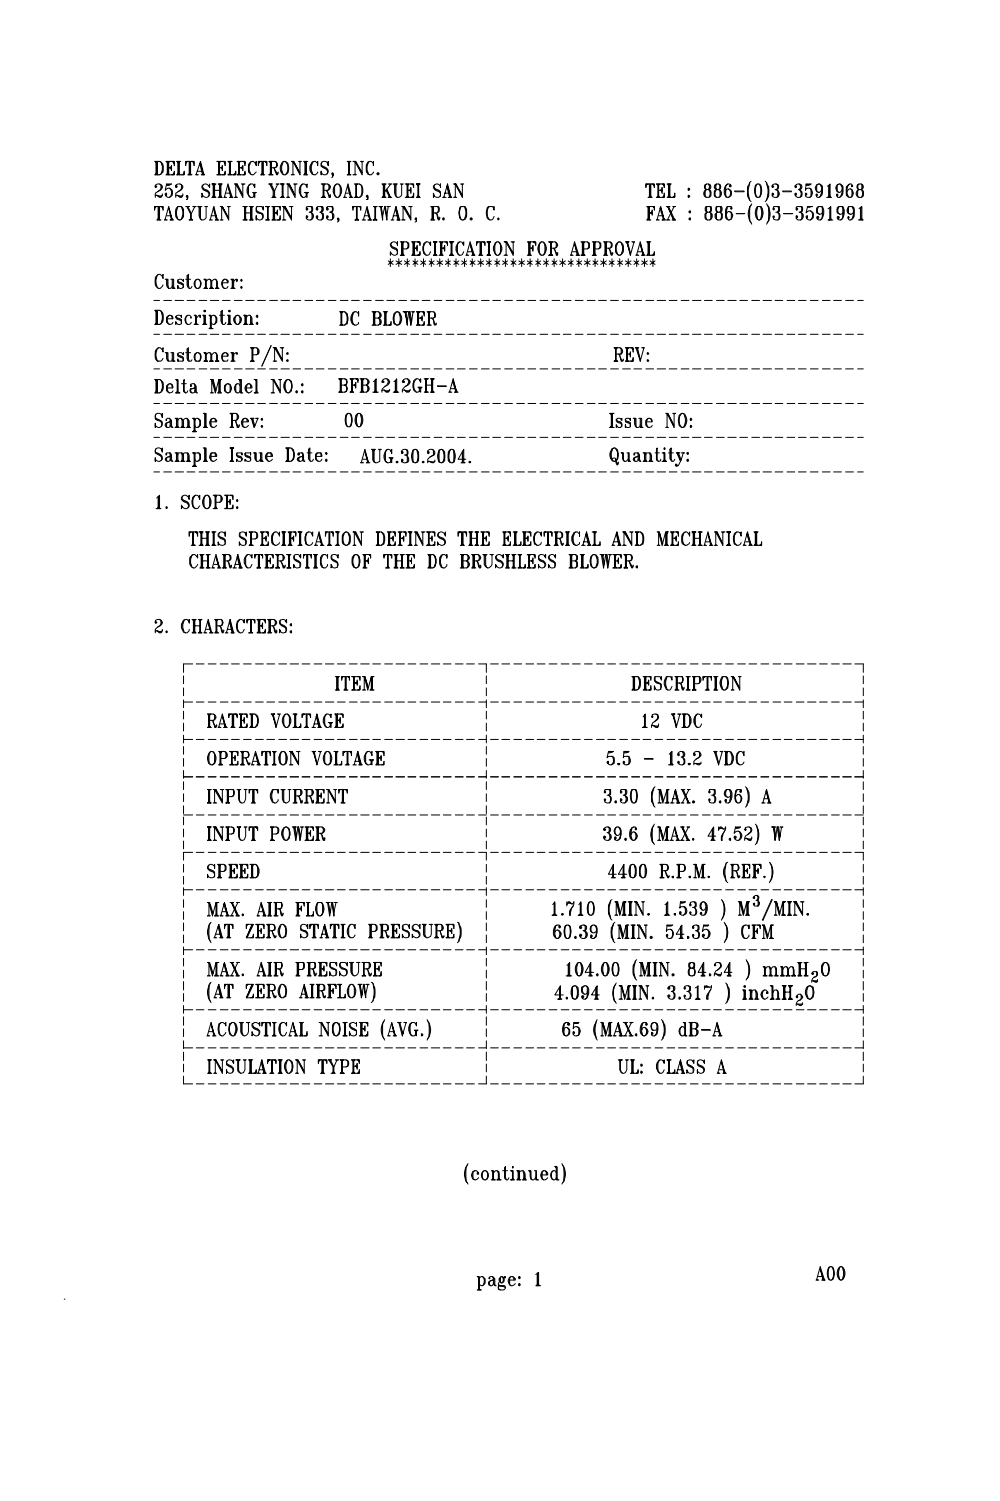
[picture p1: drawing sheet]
<svg xmlns="http://www.w3.org/2000/svg" width="300mm" height="450mm" viewBox="0 0 300 450" stroke-linecap="round" stroke-linejoin="round" font-family="sans-serif">
<g fill="none" stroke="#000" stroke-width=".3">
<path d="M46.4 48.4h1.4l1.1 1.1v2.1l-1.1 .8h-1.4M46.6 55.8v.2h.2l-.2-.2h.4v.2l-.4 .2v-.6a1.18 1.18 0 0 1 1.2-.4 1.18 1.18 0 0 1 .9 1l-.7 .9-1.4 .8v1.3M46.8 48.6l-.2-.2 .2 .4M46.8 52l-.2 .4 .2-.2M46.8 48.4v4M47 48.6v3.6M47.2 48.4v4M47.2 52.2l.2 .2M47.4 48.4l-.2 .2M47.8 48.4l.5 .2 .4 1.3v1l-.4 1.3-.5 .2M47.8 55.2l.5 .2v1.3l-1.1 .8M48.3 55.6l.2 .2-.2 .9"/>
<path d="M48.5 49a2.18 2.18 0 0 1 0 2.8M48.7 58.6l-.4 .2-1.7-.2v.2M48.7 58.1v.5l-.4 .6h-.5l-.8-.6 .8 .4 .7-.2M49.7 58.1l.3 .2zM49.7 48.4h2.6v1.3l-.2-1.3M49.7 52.4h2.6v-1l-.2 1M50 55.6h.6l.8-.4h-1.4l-.5 1.9a1.18 1.18 0 0 1 1.1-.7 1.18 1.18 0 0 1 1 .7v1.5a1.1 1.1 0 0 1-1.2 .6 1.1 1.1 0 0 1-.9-1.1l.5-.2v.7h-.3M50 55.4h1M50.2 48.6l-.2-.2 .2 .4M50.2 52l-.2 .4 .2-.2M50.2 48.4v4M50.4 48.6v3.6"/>
<path d="M50.6 48.4v4M50.6 50.3h.8M50.6 52.2l.2 .2M50.8 56.4a1.76 1.76 0 0 1 0 2.8M50.8 48.4l-.2 .2M51.4 49.7v1.5l-.2-.9zM51.4 49.9l-.4 .4 .4 .4M51.4 50.1l-.6 .2 .6 .2M51.4 57.1l.2 .4-.2 1.1M51.4 48.4l.9 .2M51.6 48.4l.7 .4M51.9 48.4l.4 .6"/>
<path d="M52.3 52.2l-.9 .2M52.3 52l-.7 .4M52.3 51.8l-.4 .6M52.7 55.8v.2l.2-.2h-.2h.4v.2l-.4 .2v-.6a1.18 1.18 0 0 1 1.3-.4 1.18 1.18 0 0 1 .8 1l-.6 .9-1.5 .8v1.3M52.9 48.4h1.3M53.1 48.4l.2 .2M53.3 48.4v4M53.3 52.2l-.2 .2M53.6 48.6v3.6M53.8 48.6l.2-.2-.2 .4M53.8 52l.2 .4-.2-.2M53.8 48.4v4"/>
<path d="M54 55.2l.4 .2v1.3l-1.1 .8M54.4 55.6l.2 .2-.2 .9M54.8 58.6l-.4 .2-1.7-.2v.2M54.8 58.1v.5l-.4 .6h-.4l-.9-.6 .9 .4 .6-.2M55.2 51.8l-.2 .6 .2-1v1h-2.3M55.2 52.2l-.8 .2M55.2 52l-.4 .4M55.7 48.8l.4-.4-.4 .6M55.9 48.4l-.2 1.3v-1.3h2.5v1.3l-.2-1.3M55.9 59.8l.4-.4v-.6l-.2-.2-.2 .2 .2 .4 .2-.2-.2 .8M56.1 58.8v.2zM56.1 59.2l.2 .2"/>
<path d="M56.3 52.4h1.3M56.5 48.4l-.8 .2M56.7 48.4v4M56.7 52.2l-.2 .2M56.9 48.6v3.6M57.1 48.4v4M57.1 52.2l.3 .2M57.4 48.4l.8 .2M58.2 48.8l-.4-.4 .4 .6M58.6 52.4h.9M58.8 52.4v-.2l.5 .2M59.3 51.4h1.2"/>
<path d="M59.9 49l.8 3.4M60.1 49l.9 3.4M60.3 52.4h1.1M60.7 52l-.2 .4 .2-.2M60.7 56.2l.5 .7 1 .4 .5 .6M61 55.4a.82 .82 0 0 0 .2 1.3l1 .4a1.12 1.12 0 0 1 .4 1.8 1.12 1.12 0 0 1-1.9-.3l-.2-.7v1.3l.2-.6M61 52l.2 .4-1.1-4-1.3 3.8M62.7 55.8l.2-.6v1a1.17 1.17 0 0 0-1.2-1 1.17 1.17 0 0 0-1.2 1l.7 .9 1 .4 .5 .4-.3 1.1M63.5 55.2h1.3M63.5 59.2h1.3M63.7 55.2l.2 .2M63.9 55.2v4"/>
<path d="M63.9 59l-.2 .2M64.1 55.4v3.6M64.3 55.4l.3-.2-.3 .4M64.3 58.8l.3 .4-.3-.2M64.3 55.2v4M64.3 57.1h1.5M65 48.4h2.5v1.3l-.2-1.3 .2 .6M65.2 48.4l.4 .2M65.4 48.4l.2 .4M65.4 55.2h1.3M65.4 59.2h1.3M65.6 48.4v4"/>
<path d="M65.6 52.2l-.4 .2M65.6 52l-.2 .4M65.8 55.4l-.2-.2 .2 .4M65.8 58.8l-.2 .4 .2-.2M65.8 48.4v4M65.8 55.2v4M65.8 50.3h.9M65.8 52l.2 .4M65.8 52.2l.5 .2M66 55.4v3.6M66 48.4l-.2 .4M66.3 55.2v4"/>
<path d="M66.3 48.4l-.5 .2M66.3 59l.2 .2M66.5 55.2l-.2 .2M66.7 49.7v1.5zM66.7 49.9l-.2 .4 .2 .4M66.7 50.1l-.4 .2 .4 .2M66.7 48.4l.8 .2M67.1 48.4l.4 .4M67.1 59.2h.8M67.5 51.8l-.2 .6 .2-1v1h-2.5M67.5 52.2l-.8 .2M67.5 52l-.4 .4"/>
<path d="M67.7 59.2l-.4-.2v.2M67.7 57.9h1.3M68.6 48.4l.2 .4M68.8 52.2l-.4 .2h2.3v-1l-.2 1M68.8 48.4v4M68.8 52l-.2 .4M68.8 59.2h1M69 48.4v4M69 52l.2 .4M69 52.2l.4 .2M69.2 58.8l-.2 .4 .2-.2M69.2 48.4l-.2 .4"/>
<path d="M69.4 59.2l-1-3.4 .8 3.4M69.4 48.4l-.4 .2M69.4 58.8l.2 .4-1.2-4-1.1 3.8M69.6 48.4h-1.2l.4 .2M70.3 55.2h.8l1.7 3.4-1.9-3.4M70.3 59.2h.8l-.4-.2-.2 .2M70.5 55.2l.2 .2M70.7 52.2l-.9 .2M70.7 52l-.6 .4M70.7 51.8l-.4 .6M71.3 48.4l.2 .4M71.5 52.2l-.4 .2h2.3v-1v1"/>
<path d="M71.5 48.4v4M71.5 52l-.2 .4M71.8 50.3h1M71.8 48.4v4M71.8 52l.2 .4M71.8 52.2l.4 .2M72 48.4l-.2 .4M72.2 48.4l-.4 .2M72.4 55.2h1M72.8 49.7v1.5l-.2-.9zM72.8 49.9l-.4 .4 .4 .4M72.8 50.1l-.6 .2 .6 .2"/>
<path d="M72.8 55.4v3.8l-2.1-4v3.8M72.8 48.4l.6 .2M73 48.4l.4 .4M73.2 55.2l-.4 .2-.2-.2M73.2 48.4l.2 .6M73.4 48.4v1.3v-1.3h-2.3l.4 .2M73.4 52.2l-.6 .2M73.4 52l-.4 .4M73.4 51.8l-.2 .6M74.5 55.8a4 4 0 0 0 0 2.8M74.9 49a2.18 2.18 0 0 0 0 2.8M75.1 55.2l-.6 .6v2.5l.6 .9"/>
<path d="M75.6 48.4l-.5 .2-.4 1.3v1l.4 1.3 .5 .2M76 57.7l.2 .2-.4-.2h1l-.4 .2 .2-.2M76.2 55.8l.2-.6v1l-.6-1a1.21 1.21 0 0 0-1.5 .8 2.42 2.42 0 0 0 .8 3.2h.7l.2-.2 .4 .2v-1.5M76.2 57.7v1.1v-.9M76.2 58.8l-.2 .2M76.6 49l.2-.6v1.3l-.2-.7-.6-.6a1.44 1.44 0 0 0-1.5 1.1v2.1l.6 .6 .9 .2 .8-.8M77.5 48.8l.4-.4-.4 .6M77.7 48.4l-.2 1.3v-1.3h2.5v1.3l-.2-1.3M78.1 52.4h1.3M78.3 48.4l-.8 .2M78.5 48.4v4M78.5 52.2l-.2 .2"/>
<path d="M78.7 48.6v3.6M79 48.4v4M79 52.2l.2 .2M79.2 48.4l.8 .2M80 48.8l-.4-.4 .4 .6M80.9 55.2l1 2.1v1.9v-.4M80.9 48.4l.2 .4M81.1 48.6l-.5-.2h1.7a1.13 1.13 0 0 1 .9 1.3l-.2 .4-1.7 .2M81.1 55.2l1 2.1v1.7M81.1 48.4v4M81.1 52.2l-.5 .2h1.3M81.1 52l-.2 .4"/>
<path d="M81.3 55.2l1 2.1v1.9v-.4M81.3 48.4v4M81.3 52l.2 .4M81.3 52.2l.4 .2M81.5 48.4l-.2 .4M81.5 59.2h1.3M81.5 55.2l-.2 .2M81.7 48.4l-.4 .2M81.7 55.2h-1.1l.5 .2M81.9 50.3l.4 .2a2.15 2.15 0 0 0 .9 1.9l.2-.8M81.9 59l-.2 .2M82.3 48.4l.7 .6-.2 1.1-.5 .2"/>
<path d="M82.3 50.5l.7 1.5 .4-.2M82.3 59l.2 .2M82.8 51.6l.2 .6h.2M82.8 55.2h.8l-.4 .2-.2-.2M83 48.8v1.1M83.2 55.4l-.9 1.9M84 55.2h1.3M84 59.2h1.3M84.2 55.2l.5 .2M84.5 55.2l.2 .4M84.7 48.6a1.04 1.04 0 0 1 1.1-.1 1.04 1.04 0 0 1 .6 1l.2 .6a1.66 1.66 0 0 1-1.5 2.3l-.4-.2a2.81 2.81 0 0 1 0-3.6zM84.7 49a2.18 2.18 0 0 0 0 2.8"/>
<path d="M84.7 55.2v4M84.7 59l-.5 .2M84.7 58.8l-.2 .4M84.9 55.4l.2-.2-.2 .4M84.9 58.8l.2 .4-.2-.2M84.9 55.2v4M85.1 48.4a3.3 3.3 0 0 0 0 4M85.5 48.4a2.7 2.7 0 0 1 0 4M85.9 55.2h.9l1.7 3.4-1.9-3.4M85.9 59.2h.9l-.4-.2-.3 .2M86.1 49l.3 .5v2.1l-.3 .2M86.1 55.2l.3 .2"/>
<path d="M88.1 52.4l-.3-.2-.4 .2h.9M88.1 48.4h-.7l.4 .2M88.1 55.2h1M88.5 55.4v3.8l-2.1-4v3.8M88.9 55.2l-.4 .2-.2-.2M89.5 48.4h.9M89.7 48.4l.3 .2 .2-.2M90 48.6v3.8l-2.2-4v3.8M90 51.8l-1.9-3.4 1.6 3.4M90.2 55.8a4 4 0 0 0 0 2.8M90.8 55.2l-.6 .6v2.5l.6 .9M91 48.4h1.3"/>
<path d="M91 52.4h1.3M91.2 57.7h1.3l-.4 .2 .2-.2M91.4 48.6l-.2-.2 .2 .4M91.4 52l-.2 .4 .2-.2M91.4 57.7l.5 .2-.2-.2M91.4 48.4v4M91.7 48.6v3.6M91.9 55.8l.2-.6v1l-.4-.8a1.05 1.05 0 0 0-1.7 .6 2.42 2.42 0 0 0 .8 3.2l.9-.2 .4 .2v-1.5M91.9 57.7v1.1v-.9M91.9 48.4v4M91.9 52.2l.2 .2M91.9 58.8l-.2 .2"/>
<path d="M92.1 48.4l-.2 .2M93.6 49a2.18 2.18 0 0 0 0 2.8M94.2 48.4l-.4 .2-.5 1.3v1l.5 1.3 .4 .2M95.2 49v-.6v1.3v-.7l-.6-.6-1 .2-.7 1.3a2.04 2.04 0 0 0 1.3 2.5h.4l.6-.8M96.3 49.7l1.5 .8 .4 .7M96.3 55.2h1.9l.9 .6a1.13 1.13 0 0 1-.9 1.3h-1M96.5 48.6l-.2 .9a3.4 3.4 0 0 1 2.1 1.7 1.07 1.07 0 0 1-.9 1.2 1.07 1.07 0 0 1-1.2-1v1v-.6M96.5 55.2l.4 .2M96.7 55.2l.2 .4M96.9 55.2v4M96.9 59l-.4 .2M96.9 58.8l-.2 .4"/>
<path d="M97.2 55.2v4M97.2 59l.4 .2h-1.3M97.2 58.8l.2 .4M97.4 55.2l-.2 .4M97.6 55.2l-.4 .2M97.8 57.1l.4 .6 .4 1.5h.5v-.9M98 57.3l.6 1.3 .2 .2 .3-.2M98.2 49l.2-.6v1.3l-.4-1.1-.4-.2-1.1 .2-.2 .4v.9l1.5 .8a1.01 1.01 0 0 1 .2 1.5M98.2 55.2l.4 .2v1.5l-.4 .2M98.6 55.6l.2 .2-.2 .9M98.6 58.3v.5l.5 .2M99.7 52v.2z"/>
<path d="M99.7 53.1l.2-.9-.2 .2-.2-.2 .2-.4 .2 .2v.6l-.4 .7M99.7 52.4l.2 .2M100.3 55.8a4 4 0 0 0 0 2.8M100.5 55.4a1.05 1.05 0 0 1 1.7 .6 2.55 2.55 0 0 1-.8 3.2h-.4a2.55 2.55 0 0 1-.5-3.8zM101 55.2l-.7 .6v2.5l.7 .9M101.4 55.2l.6 .6v2.5l-.6 .9M102 55.8a4 4 0 0 1 0 2.8M103.3 59l1.1-3.8 1 4M103.7 59.2l-.4-.2-.2 .2h.8M103.7 57.9h1.3M104.1 55.8l1.1 3.4-.8-3.4M104.4 48.4l.2 .4"/>
<path d="M104.6 48.6l-.5-.2h1.1l-.4 .2M104.6 52.2l-.5 .2h1.1l-.4-.2M104.6 48.4v4M104.6 52l-.2 .4M104.8 48.4v4M104.8 52l.2 .4M105 48.4l-.2 .4M105.2 59l-.4 .2h1M105.6 59.2l-.4-.4-.2 .4M105.8 48.4h.9l1.9 3.4M105.8 52.4h1.1M106 52.4l.5-.2 .2 .2"/>
<path d="M106 48.4l.5 .2M106.3 55.2h1.4a2.37 2.37 0 0 1 0 4h-1.4M106.5 48.4l1.9 3.4M106.7 55.4l-.2-.2 .2 .4M106.7 58.8l-.2 .4 .2-.2M106.7 55.2v4M106.9 55.2v4M106.9 58.8l.2 .4M106.9 59l.4 .2M107.1 55.2l-.2 .4M107.3 55.2l-.4 .2M107.7 55.2a2.14 2.14 0 0 1 .9 2.5l-.4 1.3-.5 .2"/>
<path d="M108.4 55.8l.2 .2v2.1l-.2 .5M108.6 48.6v3.8l-2.1-4v3.8M108.8 48.4l-.2 .2-.4-.2h.8M109.9 59.8h.4v-1.2l-.4 .2 .2 .4 .2-.2v.8M110.1 58.8l.2 .2zM110.3 49a2.18 2.18 0 0 0 0 2.8M110.9 48.4l-.4 .2-.4 1.3v1l.4 1.3 .4 .2M112 49v-.6v1.3v-.7l-.7-.6-1 .2-.4 .9v2.1a1.21 1.21 0 0 0 1.4 .8l.7-.8M113 52l.5-.2 .2 .4-.5 .2zM113.2 52l.3 .2zM114.5 55.2h1.3M114.5 59.2h1.3"/>
<path d="M114.9 55.4l-.2-.2 .2 .4M114.9 58.8l-.2 .4 .2-.2M114.9 55.2v4M115.1 55.4v3.6M115.4 55.2v4M115.4 59l.2 .2M115.6 55.2l-.2 .2M115.8 57.1l1 2.1M116 56.7l1.1 2.5-1.1-2.1M116.4 55.2h1.1M117.1 55.4l-1.7 2.1M117.3 55.2l-.2 .2-.3-.2"/>
<path d="M117.3 59.2l-.5-.4-.4 .4h1.1M117.9 55.2h1.3M118.3 55.2v2.7l.2 .7a.9 .9 0 0 0 1.5 .4l.4-.4v-3.2M118.3 55.4l-.2-.2 .2 .4M118.5 55.4v2.7l.2 .5M118.7 55.6v-.4v3.6l.5 .4M119 55.2l-.3 .2M120 55.2h.9l-.5 .2-.2-.2M121.5 55.2h2.5v1l-.2-1 .2 .6M121.7 55.2l.4 .2M121.9 55.2l.2 .4M122.1 55.2v4"/>
<path d="M122.1 59l-.4 .2M122.1 58.8l-.2 .4M122.3 55.4l.3-.2-.3 .4M122.3 58.8l.3 .4-.3-.2M122.3 55.2v4M122.3 57.1h.9M123.2 56.2v1.7zM123.2 56.7l-.2 .4 .2 .4M123.2 56.9l-.6 .2 .6 .2M123.2 55.2l.8 .2M123.6 55.2l.4 .4M124 58.6l-.2 .6 .2-1.3v1.3h-2.5"/>
<path d="M124 59l-.8 .2M124 58.8l-.4 .4M125.1 55.2l.2 .4M125.3 55.4l-.4-.2h1l-.4 .2M125.3 59l-.4 .2h1l-.4-.2M125.3 55.2v4M125.3 58.8l-.2 .4M125.5 55.2v4M125.5 58.8l.2 .4M125.7 55.2l-.2 .4M130.2 56.2l.4 .7 1.1 .4 .4 .6M130.4 55.4a.82 .82 0 0 0 .2 1.3l1.1 .4 .4 .4v1.3a1.2 1.2 0 0 1-1.4 .3 1.2 1.2 0 0 1-.7-1.2v1.3l.2-.6"/>
<path d="M132.1 55.8v-.6v1a1.02 1.02 0 0 0-1.5-.9 1.02 1.02 0 0 0 0 1.8l1.1 .4 .4 .4-.2 1.1M132.7 59.2h1.1M133.1 59l1.1-3.8 1.1 4M133.3 59.2l-.2-.2-.2 .2M133.3 57.9h1.5M134 55.8l.8 3.4v-.4M134.2 55.8l.8 3.4M134.8 59l-.2 .2M135 58.8l.5 .4h-1.1M136.5 55.4l-.4-.2h.6l1.9 3.4M136.5 55.2l1.9 3.4M136.7 59.2l-.2-.2-.4 .2h.8"/>
<path d="M138.6 55.4v3.8l-2.1-4v3.8M138.9 55.2l-.3 .2-.4-.2h.9M193.7 55.6l.4-.4-.4 .6M193.9 55.2l-.2 1v-1h2.5v1l-.2-1M194.3 59.2h1.3M194.5 55.2l-.8 .2M194.7 55.2v4M194.7 59l-.2 .2M194.9 55.4v3.6M195.2 55.2v4M195.2 59l.2 .2M195.4 55.2l.8 .2"/>
<path d="M196.2 55.6l-.4-.4 .4 .6M197.1 55.2l.2 .4M197.3 59l-.5 .2h2.4v-1.3v1.3M197.3 55.2v4M197.3 58.8l-.2 .4M197.5 57.1h1M197.5 55.2v4M197.5 58.8l.2 .4M197.5 59l.4 .2M197.7 55.2l-.2 .4M197.9 55.2l-.4 .2M198.5 56.2v1.7l-.2-.8z"/>
<path d="M198.5 56.7l-.4 .4 .4 .4M198.5 56.9l-.6 .2 .6 .2M198.5 55.2l.7 .2M198.8 55.2l.4 .4M199 55.2l.2 .6M199.2 55.2v1v-1h-2.4l.5 .2M199.2 59l-.7 .2M199.2 58.8l-.4 .4M199.2 58.6l-.2 .6M200 59.2h2.4v-1.3l-.3 1.3M200 55.2h1.3M200.4 55.4l-.2-.2 .2 .4"/>
<path d="M200.4 58.8l-.2 .4 .2-.2M200.4 55.2v4M200.7 55.4v3.6M200.9 55.2v4M200.9 59l.2 .2M201.1 55.2l-.2 .2M202.4 58.6l-.5 .6 .5-.4M202.4 59l-.9 .2M206.4 56.4l.4 .3-.2 .4h-.2zM206.4 56.7l.2 .2zM206.4 58.6l.4 .2-.2 .4h-.2zM206.4 58.8l.2 .2z"/>
<path d="M211.5 55.4v1.3M211.5 57.3l-.3 .4 .3 1.1M211.9 55.2a1.03 1.03 0 0 0 0 1.7M211.9 56.9a1.21 1.21 0 0 0-.7 1.8 1.21 1.21 0 0 0 1.9 .1v-1.5l-.6-.4M211.9 56.9l-.4 .2v1.9l.4 .2M212.5 55.2l.2 .6-.2 1.1M212.5 56.9a1.72 1.72 0 0 1 0 2.3M212.7 55.4l.2 .4-.2 .9M212.9 57.3l.2 .4-.2 1.1M214.4 57.3l-.2 .4 .2 1.1M214.6 55.4l-.2 .4 .2 .9M214.8 55.2l-.2 .6 .2 1.1"/>
<path d="M214.8 56.9l-.6 .4v1.5a1.21 1.21 0 0 0 2-.1 1.21 1.21 0 0 0-.7-1.8M214.8 56.9a1.72 1.72 0 0 0 0 2.3M215.5 55.2a1.03 1.03 0 0 1 0 1.7M215.5 56.9l.4 .2v1.9l-.4 .2M215.9 55.4v1.3M215.9 57.3l.2 .4-.2 1.1M217.6 55.8v.2a4 4 0 0 0 0 2.8M218.2 55.2l-.6 .6v2.8l.4 .6M218.4 56.7a1.57 1.57 0 0 1 0 2.5M218.9 55.8h.2zM219.1 55.6l-.4 .2 .2 .2 .4-.2a.99 .99 0 0 0-1-.6 .99 .99 0 0 0-.9 .8 2.52 2.52 0 0 0 .6 3.2l.9-.2 .4-.4v-1.3l-.4-.4-.9-.2-.4 .4v.4M219.1 57.3l.2 .4-.2 .9"/>
<path d="M220.3 57.3h2.8v.2h-2.8zM224.6 55.6a4.1 4.1 0 0 0 0 3.8M224.8 54.8v.4a7.1 7.1 0 0 0 0 4.8M225.2 54.3l-1 1.7v2.8l1 1.7M226.7 55.4a.9 .9 0 0 1 1.5 .4 4.1 4.1 0 0 1-.2 3.2l-.5 .2-.8-.2a3.9 3.9 0 0 1 0-3.6zM226.7 55.6l-.2 .2v2.5l.2 .5M227.1 55.2a3.3 3.3 0 0 0 0 4M227.5 55.2a3.3 3.3 0 0 1 0 4M228 55.6l.2 .2v2.5l-.2 .5M229.4 54.3l1.1 1.7v2.8l-1.1 1.7M229.9 54.8v.4a7.1 7.1 0 0 1 0 4.8M230.1 55.6a4.1 4.1 0 0 1 0 3.8"/>
<path d="M231.6 58.1l.2 .2zM231.6 55.8v.2h.2l-.2-.2h.4l-.2 .4h-.2v-.6a1.1 1.1 0 0 1 1.9 .2l-.2 .9-.5 .2M232.4 56.9l.9 .2 .4 .8a1.18 1.18 0 0 1-.8 1.3 1.18 1.18 0 0 1-1.3-.4v-.9h.2l.2 .4-.4 .3M232.6 55.2a.87 .87 0 0 1 .7 .8 .87 .87 0 0 1-.7 .9l.7 .4v1.7l-.5 .2M233.3 55.4v1.3M233.3 57.5l.2 .4-.2 .9M234.7 57.3h2.6v.2h-2.6zM238.5 58.1l.3 .2zM238.5 55.8v.2l.3-.2h-.3h.3v.4l-.5-.2a1.07 1.07 0 0 1 1.2-.8 1.07 1.07 0 0 1 1 1l-.7 .7M239.4 56.9h.4l.7 .6v1.3a1.18 1.18 0 0 1-1.3 .4 1.18 1.18 0 0 1-.9-1.1l.5-.2v.7h-.3M239.6 55.2a1.03 1.03 0 0 1 0 1.7 1.54 1.54 0 0 1 .2 2.3M240 55.4l.2 .4-.2 .9"/>
<path d="M240.2 57.5l.3 .4-.3 .9M241.5 58.1l.2 .2zM241.7 55.6h.7l.8-.4h-1.5l-.2 1.9 .6-.7a1.38 1.38 0 0 1 1.5 1.4 1.38 1.38 0 0 1-1.5 1.4l-.6-.4v-.9h.2l.2 .4-.4 .3M241.7 55.4h1.3M242.8 56.4l.4 .5v1.9l-.4 .4M243.2 57.1l.2 .4-.2 1.1M244.9 58.3v.3zM244.9 55.8l-.2 .2 .2 1.1M245.5 55.2l-.6 .4v1.7l.6 .4M245.7 55.2a3.6 3.6 0 0 1 .3 3.8l-.5 .2M246.2 55.6l.2 .2a2.85 2.85 0 0 1-.2 2.8M246.4 56.9l-.9 .8a1.44 1.44 0 0 1-1-1.5l.4-.8 .6-.2 .7 .2 .4 .4v2.3a1.18 1.18 0 0 1-1.7 .9l-.2-.4 .2-.5 .2 .2-.2 .5"/>
<path d="M247.9 59.2h1.4M248.1 55.8l.8-.6v4v-.4M248.5 58.8l-.2 .4 .2-.2M248.5 55.6v3.6M248.7 55.6v3.4M248.9 59l.2 .2M251 58.3v.3zM251 55.8l-.2 .2 .2 1.1M251.7 55.2l-.7 .4v1.7l.7 .4M251.9 55.2a3.6 3.6 0 0 1 .2 3.8l-.4 .2M252.3 55.6l.2 .2a2.85 2.85 0 0 1-.2 2.8M252.5 56.9l-.8 .8a1.44 1.44 0 0 1-1.1-1.5l.4-.8 .7-.2 .6 .2 .4 .4v2.3a1.18 1.18 0 0 1-1.7 .9l-.2-.4 .2-.5 .2 .2-.2 .5"/>
<path d="M254.2 55.8a2.63 2.63 0 0 0 0 3M254.8 55.2l-.4 .2a3.6 3.6 0 0 0 .2 3.8M255.1 56.7l.4 .4v1.7l-.4 .4M255.5 55.6l-.2 .2 .2 .2 .2-.2-.2-.4-.7-.2-1 .8v2.6a1.12 1.12 0 0 0 1.7 .4 1.35 1.35 0 0 0 .3-1.5 1.35 1.35 0 0 0-1.2-.8l-.6 .8M255.5 57.3l.2 .4-.2 .9M255.5 55.8h.2M257.2 55.4v1.3M257.2 57.3l-.2 .4 .2 1.1M257.6 55.2a1.03 1.03 0 0 0 0 1.7M257.6 56.9a1.21 1.21 0 0 0-.7 1.8 1.21 1.21 0 0 0 2 .1v-1.5l-.7-.4M257.6 56.9l-.4 .2v1.9l.4 .2M258.2 55.2l.2 .2v1.3l-.2 .2"/>
<path d="M258.2 56.9a1.72 1.72 0 0 1 0 2.3M258.4 55.4l.3 .4-.3 .9M258.7 57.3l.2 .4-.2 1.1M46.4 61.9h2.5v1.1l-.2-1.1M46.4 61.9v1.1l.2-1.1-.2 .5M46.4 61.9h.8M46.8 61.9l-.4 .3M47 66h1.3M47.4 65.5l-.2 .5 .2-.2M47.4 61.9v4.1M47.6 61.9v3.9M47.8 65.8l.2 .2"/>
<path d="M47.8 61.9v4.1M48 61.9h.9M48.3 61.9l.6 .3M48.5 61.9l.4 .5M49.5 65.8l1.1-3.9 1 4.1-1-3.6 .8 3.6M50 66l-.5-.2-.2 .2h.9M50 64.7h1.2M51.4 65.8l-.4 .2h1.1M51.4 65.5l-.2 .5M51.6 65.5l.3 .5M52.9 62.4a1.24 1.24 0 0 1 2.1 .4v2.1a1.17 1.17 0 0 1-1.1 1.1 1.17 1.17 0 0 1-1.2-1.1v-2.1zM53.1 62.4a2.63 2.63 0 0 0 0 2.9"/>
<path d="M53.8 61.9h-.5a4.3 4.3 0 0 0 0 3.9l.5 .2M54 61.9h.4a4.3 4.3 0 0 1 0 3.9l-.4 .2M54.6 62.4a2.63 2.63 0 0 1 0 2.9M55.7 61.9h1M56.3 61.9l1.1 2.2v1.9M57.1 65.5l-.2 .5M57.4 65.8l.4 .2h-1.1l.4-.2v-1.7l-1-2.2 1 2.2v1.9M57.4 65.5l.2 .5M57.8 61.9h1M58 61.9h.6M58.4 61.9l-1 2.2M59.3 61.9h1.2"/>
<path d="M59.9 61.9v3l.2 .4M60.1 61.9v3.6l.4 .5M60.3 61.9l-.2 .3M61.4 61.9h.8h-.6M61.8 61.9v3.4a1.12 1.12 0 0 1-1.7 .5l-.4-1.1v-2.8h-.2l.2 .3M63.1 65.8l1-3.9 1.1 4.1M63.3 66l-.2-.2-.2 .2h.8M63.3 64.7h1.5M64.1 62.4l.9 3.6-1.1-3.6M64.8 66l.2-.5 .4 .5M65 65.8l-.4 .2h1M66 66h.9"/>
<path d="M66 61.9h.7M66.3 66l.2-.2 .2 .2M68.2 61.9h.8h-.6M68.4 65.3l-1.7-3.4 1.9 3.4M68.6 61.9v4.1l-2.1-4.1v3.9M72.8 61.9h1.3M73 66l.4-.2v-3.9v4.1M73.2 61.9l.2 .3M73.4 65.5l-.2 .5M73.7 61.9v4.1M73.7 65.8l.4 .2h-1.3M73.7 63.9h1.4"/>
<path d="M73.7 65.5l.2 .5M73.9 61.9l-.2 .3M74.7 66h1.3M74.7 61.9h1.3M74.9 61.9l.2 .3M75.1 61.9v4.1M75.1 65.8l-.2 .2M75.4 61.9v3.9M75.6 62.2l.2-.3h-.2v4.1M75.6 65.5l.2 .5-.2-.2M76.8 63l.5 .6 1.2 .5 .2 .4M77 61.9a1.01 1.01 0 0 0 .3 1.5l1 .5a1.09 1.09 0 0 1 .6 1.3 1.09 1.09 0 0 1-1.2 .7 1.09 1.09 0 0 1-.9-1.2v1.3v-.7"/>
<path d="M78.7 62.4l.3-.5v1.1l-.5-1.1h-1.5l-.2 .5v1l.5 .5 1 .2a1.21 1.21 0 0 1 .2 1.7M79.6 66h1.3M79.6 61.9h1.3M79.8 66l.4-.2v-3.9v4.1M80 61.9l.2 .3M80.2 65.5l-.2 .5M80.4 62.2l.2-.3h-.2v4.1M80.4 65.5l.2 .5-.2-.2M81.5 61.9h2.5v1.1l-.2-1.1M81.5 66h2.5v-1.3l-.2 1.3M81.7 61.9l.2 .3M81.9 61.9v4.1"/>
<path d="M81.9 65.8l-.2 .2M82.1 61.9v3.9M82.3 61.9v4.1M82.3 63.9h.9M82.3 65.8l.2 .2M82.5 61.9l-.2 .3M83.2 63v1.5l-.2-.6zM83.2 63.4l-.2 .5 .2 .2-.7-.2 .7-.3M83.2 61.9h.8M84 62.2l-.4-.3 .4 .5M84 65.3l-.4 .7 .4-.5M84 65.8l-.8 .2"/>
<path d="M84.7 66h1M84.7 61.9h.8l1.9 3.4M84.9 66l.2-.2 .4 .2M85.3 61.9l1.9 3.4M86.8 61.9h1M87 61.9h.6M87.4 61.9v4.1l-2.3-4.1v3.9M91.9 62.6l.2 .2zM91.9 64.9l.2 .2zM91.9 62.4l.4 .2-.2 .4h-.2v-.8l.2-.3h1.5l.2 1.1-.7 .6M92.7 63.6a1.2 1.2 0 0 1 1.2 1.7 1.2 1.2 0 0 1-2 .2v-.8h.2l.2 .4-.4 .2M92.9 61.9h.4l.3 .5v.6l-.7 .6 .7 .5v1.7l-.5 .2"/>
<path d="M93.6 61.9v1.5M93.6 64.1l.2 .4-.2 1M95 62.6l.2 .2zM95 64.9l.2 .2zM95 62.4h.2v.6l-.4-.2 .4-.9h1.5l.2 1.1-.6 .6M95.9 63.6h.4l.6 .5v1.4a1.18 1.18 0 0 1-1.2 .5 1.18 1.18 0 0 1-.9-1.1l.4-.2v.6h-.2M96.1 61.9h.2a1.21 1.21 0 0 1-.2 1.7 1.47 1.47 0 0 1 .2 2.4M96.5 61.9l.2 .5-.2 1M96.7 64.1l.2 .4-.2 1M98 62.6l.2 .2zM98 64.9l.2 .2zM98 62.4l.4 .2-.2 .4h-.2v-.8l.2-.3h1.5l.2 1.1-.6 .6"/>
<path d="M98.8 63.6a1.2 1.2 0 0 1 1.3 1.7 1.2 1.2 0 0 1-2.1 .2v-.8h.2l.2 .4-.4 .2M99.1 61.9h.4l.2 .5v.6l-.6 .6 .6 .5v1.7l-.4 .2M99.7 61.9v1.5M99.7 64.1l.2 .4-.2 1M101.4 65.5v.3zM101.4 66.4l.2-.6-.2 .2-.2-.2 .2-.5 .2 .2v.7l-.4 .4M101.4 66l.2 .2M105.8 61.9h2.4v1.1v-1.1h-.7M105.8 61.9v1.1M105.8 61.9h.7M106 61.9l-.2 .5M106.3 61.9l-.5 .3"/>
<path d="M106.9 65.5l-.2 .5M107.1 65.8l.4 .2h-1l.4-.2v-3.9v4.1M107.1 61.9v4.1M107.1 65.5l.2 .5M107.7 61.9l.5 .3M107.9 61.9l.3 .5M108.6 66h1M108.8 66l.2-.2 .2 .2M109 65.8l1.1-3.9 1 4.1M109.2 64.7h1.5M110.1 62.4l.8 3.6-1-3.6M110.3 66h1.2"/>
<path d="M110.7 66l.2-.5 .4 .5M110.9 65.8l-.4 .2M112 61.9h1M112.2 61.9l.2 .3M112.4 65.8l-.4 .2h1l-.4-.2v-3.9v4.1M112.4 61.9v4.1M112.4 65.5l-.2 .5M112.6 65.5l.2 .5M112.8 61.9l-.2 .3M113.7 61.9h1M113.9 61.9l.4 .3 .2-.3M114.1 61.9l.6 4.1"/>
<path d="M114.7 64.9v1.1M115.4 61.9l.6 3v1.1zM116 61.9h1.1M116 64.9v1.1M116.2 61.9h.6M116.4 61.9l-.4 3-.4-3h-.2l-.7 3-.4-3 .4 4.1M116.4 78.2l1.5 1.1M117.1 77.6v2.3M117.3 73.6l.4 .6 1 .4 .5 .7M117.3 66h.8M117.5 66l.2-.2 .2 .2M117.5 72.7l-.2 .9 1.9 1.3v1.2a1.2 1.2 0 0 1-1.3 .4 1.2 1.2 0 0 1-.8-1v1.1l.2-.7"/>
<path d="M117.9 64.7h1.3M117.9 78.2l-1.5 1.1M118.5 62.4l.9 3.6M118.7 62.4l.9 3.6M118.7 78.2l1.7 1.1M119 66h1M119.2 73.2v-.7v1.1a1.02 1.02 0 0 0-1.6-1 1.02 1.02 0 0 0 .1 1.8l1 .5a1.01 1.01 0 0 1 .3 1.4M119.4 65.5l-.2 .5 .2-.2M119.6 65.5l.2 .5-1.1-4.1-1 3.9M119.6 77.6v2.3M120 72.5h1.9l.7 .5v1.2l-.3 .2-1.4 .2M120 76.6h1.3"/>
<path d="M120.2 72.5l.2 .2M120.4 72.5v4.1M120.4 66h1.1M120.4 61.9h.9l1.9 3.4M120.4 78.2l-1.7 1.1M120.4 76.3l-.2 .3M120.6 66l.3-.2 .4 .2M120.6 72.7v3.6M120.9 72.5v4.1M120.9 76.3l.2 .3M121.1 61.9l1.9 3.4M121.1 72.5l-.2 .2"/>
<path d="M121.3 78.2l1.5 1.1M121.9 72.5l.4 .7v.8l-.4 .6M122.1 77.6v2.3M122.3 73l.3 .4-.3 .8M122.6 61.9h1M122.8 61.9h.6M122.8 78.2l-1.5 1.1M123.2 61.9v4.1l-2.3-4.1v3.9M123.4 72.5h2.5v1.1l-.2-1.1M123.4 76.6h2.5v-1.1l-.2 1.1M123.6 72.5l.2 .2M123.8 78.2l1.5 1.1"/>
<path d="M123.8 72.5v4.1M123.8 76.3l-.2 .3M124 72.7v3.6M124.2 76.3l.3 .3M124.2 72.5v4.1M124.2 74.4h.9M124.5 77.6v2.3M124.5 72.5l-.3 .2M124.7 65.5l.2 .3zM124.9 66.4v-.6l-.2 .2-.2-.2 .2-.5h.2v1.1l-.4 .2M125.1 73.6v1.7l-.2-.9zM125.1 74l-.2 .4 .2 .5"/>
<path d="M125.1 74.2l-.6 .2 .6 .2M125.1 72.5l.8 .2M125.3 78.2l-1.5 1.1M125.3 72.5l.6 .5M125.5 72.5l.4 .7M125.9 76.3l-.8 .3M125.9 76.1l-.6 .5M125.9 75.9l-.4 .7M126.2 78.2l1.4 1.1M127 77.6v2.3M127.2 73.2l-.2 .4v1.9l.2 .4M127.6 78.2l-1.4 1.1"/>
<path d="M127.8 72.5a2.7 2.7 0 0 0 0 4.1M128.7 78.2l1.5 1.1M128.9 73.2l.2-.7v1.1l-.4-.9a1.04 1.04 0 0 0-1.1-.1 1.04 1.04 0 0 0-.6 1 2.45 2.45 0 0 0 .4 2.7l.9 .3 .4-.3 .4-.8M129.1 61.9h2.3l.3 .3v1.2l-.7 .5h-1M129.1 66h1.3M129.3 77.6v2.3M129.5 62.2l-.2-.3h.2v4.1M129.5 65.5l-.2 .5 .2-.2M129.8 61.9v3.9M130 65.8l.2 .2M130 61.9v4.1M130.2 61.9l-.2 .3"/>
<path d="M130.2 78.2l-1.5 1.1M130.2 72.5l.2 .5M130.4 63.9l.6 .4 .4 1.7h.3l.2-.9M130.4 76.3l-.4 .3h1l-.4-.3M130.4 72.5v4.1M130.4 72.7l-.4-.2h1l-.4 .2M130.4 76.1l-.2 .5M130.6 72.5v4.1M130.6 76.1l.2 .5M130.8 64.1h.2l.4 1.2 .3 .2 .2-.2M130.8 72.5l-.2 .5M131 61.9l.4 .5v.8l-.4 .7"/>
<path d="M131 78.2l1.7 1.1M131.2 65.1l.5 .7M131.4 62.2l.3 .4-.3 .8M131.7 72.5h2.5v1.1l-.2-1.1M131.7 76.6h1.2M131.9 77.6v2.3M131.9 72.5l.2 .2M132.1 72.5v4.1M132.1 76.3l-.2 .3M132.3 72.7v3.6M132.5 72.7l.2-.2-.2 .5M132.5 76.1l.2 .5-.2-.3"/>
<path d="M132.5 74.4h.8M132.5 72.5v4.1M132.7 78.2l-1.7 1.1M132.9 65.3h.2v.7l-.4-.2zM132.9 65.5l.2 .3zM133.3 73.6v1.7l-.2-.9zM133.3 74l-.2 .4 .2 .5M133.3 74.2l-.6 .2 .6 .2M133.3 72.5l.9 .2M133.6 78.2l1.4 1.1M134.2 73l-.4-.5 .4 .7M134.4 77.6v2.3"/>
<path d="M135 78.2l-1.4 1.1M135 72.5l.3 .5M135.3 76.3l-.5 .3h1.3M135.3 72.5v4.1M135.3 76.1l-.3 .5M135.5 72.5v4.1M135.5 76.1l.2 .5M135.5 76.3l.4 .3M135.7 72.5l-.2 .5M135.9 72.5l-.4 .2M136.1 78.2l1.5 1.1M136.1 72.5h-1.3l.5 .2"/>
<path d="M136.7 77.6v2.3M137.2 73.2a4 4 0 0 0 0 2.7M137.6 78.2l-1.5 1.1M137.8 62.4l.4-.5h1.3l.4 .9v2.1l-.4 .9-.6 .2a1.06 1.06 0 0 1-1.1-1.1l-.2-.8zM137.8 72.5l-.6 .9v2.3l.6 .9M138 62.4l-.2 .4v2.1l.2 .4M138.4 78.2l1.5 1.1M138.6 61.9h-.4a4.3 4.3 0 0 0 0 3.9l.4 .2M138.9 61.9h.4a4.3 4.3 0 0 1 0 3.9l-.4 .2M138.9 73.2l.2-.7v1.1l-.5-.9-.8-.2a2.37 2.37 0 0 0 0 4.1l.8-.3 .5-.8M139.3 77.6v2.3M139.5 62.4a2.63 2.63 0 0 1 0 2.9"/>
<path d="M139.7 76.6h.8M139.9 76.6v-.3l.4 .3M139.9 78.2l-1.5 1.1M140.3 75.5h1.3M141 65.5l.4-.2 .2 .5-.4 .2zM141 78.2l1.5 1.1M141.2 65.5l.2 .3zM141.4 76.6h1.1M141.6 77.6v2.3M141.8 76.6l-.8-3.4 1 3.4M141.8 76.1l-.2 .5 .2-.3M142 76.1l.2 .5-1.2-4.1-1.1 3.8"/>
<path d="M142.5 78.2l-1.5 1.1M142.9 73l.4-.5-.4 .7M143.1 72.5l-.2 1.1v-1.1h2.5v1.1l-.2-1.1M143.3 78.2l1.7 1.1M143.5 76.6h1.3M143.7 72.5l-.8 .2M143.9 72.5v4.1M143.9 76.3l-.2 .3M144.1 72.7v3.6M144.1 77.6v2.3M144.4 72.5v4.1M144.4 76.3l.2 .3"/>
<path d="M144.6 72.5l.8 .2M145 78.2l-1.7 1.1M145.4 73l-.4-.5 .4 .7M145.8 78.2l1.5 1.1M146.3 62.4l-.3 .4v2.1l.3 .4M146.3 72.5l.2 .5M146.5 76.3l-.5 .3h1.1l-.4-.3M146.5 72.7l-.5-.2h1.1l-.4 .2M146.5 72.5v4.1M146.5 76.1l-.2 .5M146.7 72.5v4.1M146.7 77.6v2.3"/>
<path d="M146.7 76.1l.2 .5M146.9 61.9a2.7 2.7 0 0 0 0 4.1M146.9 72.5l-.2 .5M147.3 78.2l-1.5 1.1M148 62.4l.2-.5v1.1l-.5-1.1h-1.2l-.5 .5-.2 1 .2 1.5a1.06 1.06 0 0 0 .6 1 1.06 1.06 0 0 0 1.1-.1l.5-.9M148.4 73.2a4 4 0 0 0 0 2.7M148.4 78.2l1.5 1.1M148.6 72.7l.8-.2a2.41 2.41 0 0 1 0 4.1h-.4a2.55 2.55 0 0 1-.4-3.9zM149 72.5l-.6 .9v2.3l.6 .9M149 77.6v2.3M149.2 65.5l.2-.2 .2 .2-.2 .5zM149.4 65.5v.3z"/>
<path d="M149.4 72.5l.7 .9v2.3l-.7 .9M149.9 78.2l-1.5 1.1M150.1 73.2a4 4 0 0 1 0 2.7M150.7 78.2l1.5 1.1M151.1 76.6h1.1M151.1 72.5h.9l1.9 3.4M151.3 76.6l.5-.3 .2 .3M151.3 72.5l.5 .2M151.6 77.6v2.3M151.8 72.5l1.9 3.4M152.2 78.2l-1.5 1.1M153.2 78.2l1.5 1.1"/>
<path d="M153.2 72.5h1.1M153.5 72.5l.4 .2 .2-.2M153.9 72.7v3.9l-2.1-4.1v3.8M153.9 77.6v2.3M154.7 78.2l-1.5 1.1M155.6 78.2l1.7 1.1M156.4 77.6v2.3M157.3 78.2l-1.7 1.1M158.1 72.5h2.6v1.1l-.3-1.1M158.1 78.2l1.5 1.1M158.1 76.6h1.3M158.5 72.7l-.2-.2 .2 .5"/>
<path d="M158.5 76.1l-.2 .5 .2-.3M158.5 72.5v4.1M158.7 72.7v3.6M159 72.5v4.1M159 77.6v2.3M159 74.4h.8M159 76.3l.2 .3M159.2 72.5l-.2 .2M159.6 78.2l-1.5 1.1M159.8 73.6v1.7l-.2-.9zM159.8 74l-.2 .4 .2 .5M159.8 74.2l-.6 .2 .6 .2"/>
<path d="M159.8 72.5l.9 .2M160 72.5l.7 .5M160.2 72.5l.5 .7M160.7 78.2l1.4 1.1M161.3 77.6v2.3M161.7 73.2a4 4 0 0 0 0 2.7M161.9 72.7l.9-.2a2.41 2.41 0 0 1 0 4.1h-.5a2.55 2.55 0 0 1-.4-3.9zM162.1 78.2l-1.4 1.1M162.3 72.5l-.6 .9v2.3l.6 .9M162.8 72.5l.6 .9v2.3l-.6 .9M163 78.2l1.5 1.1M163.4 73.2a4 4 0 0 1 0 2.7"/>
<path d="M163.8 77.6v2.3M164.5 72.5h1.9a.96 .96 0 0 1 .8 1 .96 .96 0 0 1-.8 .9h-1.1M164.5 78.2l-1.5 1.1M164.7 72.5l.4 .2M164.9 72.5l.2 .5M165.1 72.5v4.1M165.1 76.3l-.4 .3M165.1 76.1l-.2 .5M165.3 76.3l.4 .3h-1.2M165.3 72.5v4.1M165.3 76.1l.2 .5M165.5 78.2l1.5 1.1"/>
<path d="M165.5 72.5l-.2 .5M165.7 72.5l-.4 .2M165.9 74.4l.5 .7 .4 1.5h.4v-.9M166.2 74.6l.6 1.3 .2 .2 .2-.2M166.2 77.6v2.3M166.4 72.5l.4 .2v1.5l-.4 .2M166.8 73l.2 .4-.2 .6M166.8 75.7v.4l.4 .2M167 78.2l-1.5 1.1M167.9 78.2l1.6 1.1M168.7 77.6v2.3M169.5 78.2l-1.6 1.1"/>
<path d="M170.4 78.2l1.5 1.1M171 76.6h.9M171.2 76.6v-.3l.5 .3M171.2 77.6v2.3M171.7 75.5h1.2M171.9 78.2l-1.5 1.1M172.7 76.6h1.1M172.9 78.2l1.5 1.1M173.1 76.6l-.8-3.4 1.1 3.4M173.1 76.1l-.2 .5 .2-.3M173.4 76.1l.2 .5-1.3-4.1-1.1 3.8M173.6 77.6v2.3"/>
<path d="M174.2 72.5h1.9l.6 .5v1.2l-.2 .2-1.5 .2M174.2 76.6h1.3M174.4 78.2l-1.5 1.1M174.4 72.5l.2 .2M174.6 72.5v4.1M174.6 76.3l-.2 .3M174.8 72.7v3.6M175 72.5v4.1M175 76.3l.3 .3M175.3 78.2l1.7 1.1M175.3 72.5l-.3 .2M176.1 72.5l.4 .7v.8l-.4 .6"/>
<path d="M176.1 77.6v2.3M176.5 73l.2 .4-.2 .8M177 78.2l-1.7 1.1M177.6 72.5h1.9l.6 .5v1.2l-.2 .2-1.5 .2M177.6 76.6h1.3M177.8 78.2l1.5 1.1M177.8 72.5l.2 .2M178 72.5v4.1M178 76.3l-.2 .3M178.2 72.7v3.6M178.4 72.5v4.1M178.4 77.6v2.3"/>
<path d="M178.4 76.3l.2 .3M178.6 72.5l-.2 .2M179.3 78.2l-1.5 1.1M179.5 72.5l.4 .7v.8l-.4 .6M179.9 73l.2 .4-.2 .8M180.1 78.2l1.7 1.1M181 72.5h1.9l.6 .5v1l-.2 .2-1.5 .2M181 77.6v2.3M181 76.6h1.2M181.4 72.7l-.2-.2 .2 .5M181.4 76.1l-.2 .5 .2-.3M181.4 72.5v4.1"/>
<path d="M181.6 72.7v3.6M181.8 78.2l-1.7 1.1M181.8 72.5v4.1M181.8 76.3l.2 .3M182 72.5l-.2 .2M182.5 74.4l.4 .7 .4 1.5h.2l.2-.9M182.7 74.6l.6 1.3 .2 .2 .2-.2M182.7 78.2l1.4 1.1M182.9 72.5a1.21 1.21 0 0 1 0 1.9M183.1 75.7l.4 .6M183.3 73l.2 .4-.2 .6M183.5 77.6v2.3"/>
<path d="M184.1 78.2l-1.4 1.1M184.8 73.2l.8-.7a1.45 1.45 0 0 1 1.3 1.1v1.9a1.17 1.17 0 0 1-1.2 1.1 1.17 1.17 0 0 1-1.1-1.1v-1.9zM185 73.2l-.4 .8v1.1l.4 .8M185.2 78.2l1.5 1.1M185.6 72.5l-.4 .2-.4 1.3v1.1l.4 1.2 .4 .3M185.8 72.5l.5 .2 .4 1.3v1.1l-.4 1.2-.5 .3M185.8 77.6v2.3M186.5 73.2l.4 .8v1.1l-.4 .8M186.7 78.2l-1.5 1.1M187.5 78.2l1.7 1.1M187.5 72.5h1.1l-.4 .2M187.7 72.5l.3 .5"/>
<path d="M188 72.5l1 3.4v.7zM188.2 72.5l.8 3.4M188.4 72.5l-.2 .5M188.4 77.6v2.3M189.2 78.2l-1.7 1.1M189.4 72.5h.9l-.2 .2-.4-.2M190.1 78.2l1.5 1.1M190.1 72.7l-1.1 3.9M190.9 76.3l1.1-3.8 1 4.1-1-3.4 .8 3.4M190.9 77.6v2.3M191.3 76.6l-.4-.3-.2 .3h.9M191.3 75.5h1.3"/>
<path d="M191.6 78.2l-1.5 1.1M192.4 78.2l1.7 1.1M192.8 76.3l-.4 .3h1.1M192.8 76.1l-.2 .5M193 76.1l.3 .5M193.3 77.6v2.3M193.9 76.6h2.3v-1.1l-.2 1.1M193.9 61.9h2.3v1.1v-1.1h-.6M193.9 66h1.3M193.9 72.5h1.3M194.1 78.2l-1.7 1.1M194.3 72.7l-.2-.2 .2 .5"/>
<path d="M194.3 76.1l-.2 .5 .2-.3M194.3 62.2l-.2-.3h.2v4.1M194.3 65.5l-.2 .5 .2-.2M194.3 72.5v4.1M194.5 61.9v3.9M194.5 72.7v3.6M194.7 63.9h.9M194.7 61.9v4.1M194.7 72.5v4.1M194.7 76.3l.2 .3M194.7 65.8l.2 .2M194.9 61.9l-.2 .3"/>
<path d="M194.9 78.2l1.5 1.1M194.9 72.5l-.2 .2M195.6 63v1.5l-.2-.6zM195.6 63.4l-.4 .5 .4 .2-.7-.2 .7-.3M195.8 77.6v2.3M195.8 61.9l.4 .3M196 61.9l.2 .5M196.2 75.9l-.4 .7 .4-.5M196.2 76.3l-.8 .3M196.4 78.2l-1.5 1.1M197.5 66l-.4-.2-.3 .2h.9M197.5 64.7h1.3"/>
<path d="M197.9 62.4l1.1 3.6M198.1 62.4l1.1 3.6-1.1-4.1-1 3.9M199 65.8l-.5 .2h1.1M199 65.5l-.2 .5M199.2 65.5l.2 .5M199.8 66h1.1M199.8 61.9h1.1M200 61.9l.4 .3 .3-.3M200 66l.2-.2 .5 .2M200.4 61.9l2 4.1M201.5 66h1.1l-.7-.5v.5l-1.7-4.1 1.9 4.1M201.7 61.9h.9h-.7"/>
<path d="M201.9 65.8l-.2 .2M202.1 61.9l-1.9 3.9M206.6 63.4l.4-.2v.7zM206.6 65.5l.4-.2v.7zM206.8 63.4l.2 .2zM206.8 65.5l.2 .3zM211.7 61.9h1.4l.3 .5-.3 1-.4 .2-1-.2-.2-.4zM211.7 64.1l-.2 .2 .2 1.2M211.9 61.9l-.2 .5 .2 1M212.1 61.9h-.2v1.5l.2 .2M212.1 63.6a1.57 1.57 0 0 0 0 2.4M212.7 61.9h.2a1.21 1.21 0 0 1-.2 1.7"/>
<path d="M212.7 63.6l.9 .7v.8a1.21 1.21 0 0 1-1 .9 1.21 1.21 0 0 1-1.1-.5v-1.4l.6-.5M212.7 63.6l.4 .3v1.9l-.4 .2M213.1 61.9v1.5M213.1 64.1l.3 .2-.3 1.2M214.8 61.9h1.5l.2 .5-.2 1-.4 .2-1.1-.2-.2-.4zM214.8 61.9v1.5M214.8 64.1l-.2 .2 .2 1.2M215.3 61.9h-.2a1.21 1.21 0 0 0 .2 1.7M215.3 63.6l-.5 .3v1.9l.5 .2M215.9 61.9l.2 .5-.2 1.2M215.9 63.6l.6 .5v1.4a1.21 1.21 0 0 1-1.2 .5 1.21 1.21 0 0 1-.9-.9v-.8l.9-.7M215.9 63.6a1.57 1.57 0 0 1 0 2.4"/>
<path d="M216.1 61.9l.2 .5-.2 1M216.3 64.1l.2 .2-.2 1.2M218 62.4a3.1 3.1 0 0 0 0 3.1M218.7 61.9h-.5l-.2 .7a5.4 5.4 0 0 0 0 3.2l.4 .2M218.7 63.4l.6 .5v1.6l-.6 .5M219.3 62.4v.2zM219.3 62.2l-.2 .2 .2 .4 .2-.2-.2-.7h-1.3l-.4 .9v2.5l1.1 .7a1.44 1.44 0 0 0 1-1.5l-.4-.9-.6-.2-.7 .2-.2 .5M219.3 64.1l.2 .2-.2 1M220.8 64.1h2.5M224.8 62.2l-.2 1.4 .2 2.6M225.2 61.5l-.4 .9v3.6l.4 .8M225.4 61.1a4.9 4.9 0 0 0 0 6.1"/>
<path d="M227.1 61.9h1.1a2.82 2.82 0 0 1-.4 4.1h-.3a2.82 2.82 0 0 1-.4-4.1zM227.1 62.2a3.4 3.4 0 0 0 0 3.3M227.5 61.9h-.4l-.2 1.5 .2 2.4 .4 .2M227.8 61.9h.4l.2 1.5-.2 2.4-.4 .2M228.2 62.2a3.4 3.4 0 0 1 0 3.3M229.9 61.1a4.9 4.9 0 0 1 0 6.1M230.1 61.5l.4 .9v3.6l-.4 .8M230.5 62.2l.2 1.4-.2 2.6M232 62.6v.2zM232 64.9v.2zM232 62.4l.2 .2-.2 .4-.2-.2 .2-.9h1.7v1.5l-.4 .2M232.6 63.6a1.19 1.19 0 0 1 1.3 1.6 1.19 1.19 0 0 1-1.9 .6l-.2-.7 .2-.4 .2 .2-.2 .4"/>
<path d="M233 61.9h.3a1.21 1.21 0 0 1-.3 1.7 1.47 1.47 0 0 1 .3 2.4M233.5 61.9l.2 .5-.2 1M233.7 64.1v1.4M234.9 64.1h2.8M238.8 62.6l.2 .2zM238.8 64.9l.2 .2zM238.8 62.4l.4 .2-.2 .4h-.2v-.8l.2-.3h1.5l.2 1.1-.7 .6M239.6 63.6a1.2 1.2 0 0 1 1.2 1.7 1.2 1.2 0 0 1-2 .2v-.8h.2l.2 .4-.4 .2M239.8 61.9h.4l.3 .5v.6l-.7 .6 .7 .5v1.7l-.5 .2M240.5 61.9v1.5M240.5 64.1l.2 .4-.2 1M241.9 64.9l.2 .2z"/>
<path d="M242.1 61.9l-.4 2a1.18 1.18 0 0 1 1.1-.7 1.18 1.18 0 0 1 1 .7v1.4a1.1 1.1 0 0 1-1.2 .7 1.1 1.1 0 0 1-.9-1.1l.4-.2v.6h-.2M243 63.2a1.67 1.67 0 0 1 0 2.8M243.2 61.9h-1.1h1.5l-1.5 .3M243.6 63.9l.2 .2-.2 1.2M245.1 65.1l.2 .2zM245.1 62.4l-.2 .4 .2 1.1M245.7 61.9h-.2a1.47 1.47 0 0 0 .2 2.4M246 61.9h.4l.2 .5v2.7l-.6 .9M246.6 63.6v.5l-.6 .2-1.1-.4v-1.5l.4-.5h1.3a3.1 3.1 0 0 1-.6 4.1l-.9-.2-.2-.7 .4-.2 .2 .4-.4 .2M246.6 62.2a4.8 4.8 0 0 1 0 3.1M248.3 62.6l.8-.7v4.1M248.3 66h1.5"/>
<path d="M248.5 66l.4-.2v-3.6v3.8M248.9 65.5l-.2 .5M249.1 65.5l.2 .5-.2-.2M251.2 65.1l.3 .2zM251.2 62.4l-.2 .4 .2 1.1M251.9 61.9h-.2a1.47 1.47 0 0 0 .2 2.4M252.1 61.9h.4l.2 .5v2.7l-.6 .9M252.7 63.6v.5l-.6 .2-1.1-.4v-1.5l.5-.5h1.2a3.1 3.1 0 0 1-.6 4.1l-.9-.2-.2-.7 .5-.2 .2 .4-.5 .2M252.7 62.2a4.8 4.8 0 0 1 0 3.1M254.4 65.1v.2zM254.4 62.4l-.2 .4 .2 1.1M255.1 61.9l-.7 .3v1.9l.7 .2"/>
<path d="M255.3 61.9h.2a4.3 4.3 0 0 1 0 3.9l-.4 .2M255.7 62.2a2.65 2.65 0 0 1 0 3.1M255.9 63.6l-.6 .7-.9-.2a1.5 1.5 0 0 1 0-2.2h1.3l.4 .5v2.5a1.18 1.18 0 0 1-1.7 .9l-.2-.5 .2-.4 .2 .2-.2 .4M257.4 66h1.5M257.6 62.6l.8-.7v4.1v-.5M258 65.5l-.2 .5 .2-.2M258 62.2v3.8M258.2 62.2v3.6M258.4 65.8l.3 .2M46.1 90.1h1.7M46.4 93.1h1.4l1.1 1v2.1l-.2 .5-.9 .6h-1.4M46.8 93.3l-.2-.2 .2 .4"/>
<path d="M46.8 96.9l-.2 .4 .2-.2M46.8 93.1v4.2M47 82.9a2.63 2.63 0 0 0 0 3M47 93.3v3.8M47.2 93.1v4.2M47.2 97.1l.2 .2M47.4 93.1l-.2 .2M47.6 82.3l-.4 .2a4.3 4.3 0 0 0 0 3.8l.4 .2M47.8 93.1l.5 .2a4.3 4.3 0 0 1 0 3.8l-.5 .2M48.5 93.7a2.63 2.63 0 0 1 0 3M48.7 82.9l.2-.6v1.2l-.2-.6-.7-.6a1.44 1.44 0 0 0-1.4 1v2.1a1.44 1.44 0 0 0 1.4 1.1l.9-1.1M49.1 90.1h2.3"/>
<path d="M49.5 83.7h.9l.2 2.8M49.7 83.7l.3 .3M50 84.2v-.5v1.7l.6 1.1 .8-.2 .2-.6M50.2 84v1.7l.2 .4M50.2 95.6h1.7a1.06 1.06 0 0 0-1.1-1.1l-.8 .7v1.5l.8 .6 .8-.2 .3-.4M50.2 95.2l-.2 .2 .2 1.3M50.8 94.5a1.67 1.67 0 0 0 0 2.8M51 94.5l.4 .3 .2 .8M51.2 83.7h.9v2.8M51.6 83.7v2.8h.9M51.6 95v.4M51.9 84v2.3"/>
<path d="M52.1 86.1l.2 .4-.2-.2M52.5 90.1h2.5M52.7 95l1.7 .8v1.3l-1.1 .2-.6-.9v.9l.2-.4M52.9 95.4l1.5 .6M52.9 94.8l-.2 .4M53.3 84.6l1.5 .6M53.3 84.2v.2l1.5 .6 .2 1.1a.9 .9 0 0 1-1 .4 .9 .9 0 0 1-.7-.8v.8v-.4M53.3 84v.4M54.4 95v-.5v.7l-.4-.7h-.7l-.6 .5 .2 .6 1.5 .6v.7M54.4 96.2v.9M54.8 84.2l.2-.5v.7l-.6-.7h-.6l-.5 .3v.8a2.04 2.04 0 0 1 1.7 1.3M55 85.4l-.2 .9"/>
<path d="M55.7 95.2v1.5M55.7 83.7h1.4M56.1 90.1h2.3M56.3 82.7v3l.2 .4M56.3 94.5a1.67 1.67 0 0 0 0 2.8M57.1 95.2v.2l.3-.2a.9 .9 0 0 0-1.5-.4 1.63 1.63 0 0 0 .4 2.5l.8-.2 .3-.4M57.6 85.9l-.5 .6h-.4l-.6-1.1v-2.7l.4-.4v3.4l.2 .8M58.2 94.5h.6v2.8M58.2 97.3h1.3M58.4 84.4v1.5M58.6 84l.9-.3 .4 .3a1.63 1.63 0 0 1-.4 2.5h-.4a1.65 1.65 0 0 1-.5-2.5zM58.6 94.8l-.2-.3 .2 .5"/>
<path d="M58.6 96.9l-.2 .4 .2-.2M58.6 94.5v2.8M58.8 94.8v2.3l.5 .2M58.8 96.9l.3 .4M59.1 83.7a1.67 1.67 0 0 0 0 2.8M59.5 83.7a1.67 1.67 0 0 1 0 2.8M59.7 90.1h2.3M60.1 84.4v1.5M60.1 95l-.2-.2v.4h.2v-.7h-.4l-.9 1.1M60.7 94.5h.9v2.8M60.7 97.3h1.3M61 94.5l.2 .3"/>
<path d="M61.2 93.1h.4v.4h-.4zM61.2 93.3h.4M61.2 94.5v2.8M61.2 97.1l-.2 .2M61.4 83.7l.2 .5M61.4 93.1v.4M61.4 94.8v2.3M61.6 84l-.4-.3h.6v2.8M61.6 96.9l.2 .4-.2-.2M61.6 83.7v2.8M61.6 86.1l-.2 .4M61.8 84.4l.6-.7 .9 .3 .2 .6v1.9"/>
<path d="M61.8 84v2.3l.4 .2h-1l.4-.2M61.8 86.1l.2 .4M62.7 94.5h.6v4.1M62.7 98.6h1.2M62.9 83.7l.4 .7v2.1M63.1 94.8l-.2-.3 .2 .5M63.1 98.1l-.2 .5 .2-.2M63.1 94.5v4.1M63.1 90.1h2.5M63.3 84.2v2.1l-.4 .2h1l-.4-.2M63.3 95.2l.6-.7 1.1 .7v1.5l-.4 .4-.7 .2-.6-.6M63.3 86.1l-.2 .4"/>
<path d="M63.3 94.8v3.6l.4 .2M63.3 98.1l.2 .5M63.5 84.4l.6-.7 .9 .3 .2 .6v1.9M63.5 86.1l.2 .4M64.1 94.5a1.67 1.67 0 0 1 0 2.8M64.6 83.7l.4 .7v2.1M64.8 95.2l.2 .2-.2 1.3M65 84.2v2.1l-.4 .2h1l-.4-.2M65 86.1l-.2 .4M65.2 86.1l.2 .4M65.8 94.5h1.5M66.5 93.5v2.9l.2 .5"/>
<path d="M66.7 84.8h1.7v-.6a1.01 1.01 0 0 0-1.5-.2 1.63 1.63 0 0 0 .4 2.5l.9-.2 .2-.4M66.7 84.4v1.5M66.7 90.1h2.3M67.3 83.7a1.67 1.67 0 0 0 0 2.8M67.7 83.7l.5 .7v.4M67.7 96.7l-.4 .6h-.4l-.6-1.1v-2.7l.4-.4v4l.2 .2M68.2 84.2l.2 .4M68.2 94.5h.8v2.8v-.4M68.2 97.3h1.2M68.6 93.1h.4v.4h-.4zM68.6 94.8l-.2-.3 .2 .5M68.6 96.9l-.2 .4 .2-.2"/>
<path d="M68.6 94.5v2.8M68.6 93.3h.4M68.8 93.1v.4M68.8 94.8v2.3M69 97.1l.2 .2M69.2 83.7h.9v2.8v-.4M69.2 86.5h1.3M69.4 83.7l.2 .3M69.6 83.7v2.8M69.6 86.3l-.2 .2M69.8 84v2.3M70.1 86.3l.2 .2"/>
<path d="M70.3 90.1h2.3M70.5 95.2l-.2 .2 .2 1.3M70.7 94.8a1.26 1.26 0 0 1 1.7 1.1 1.26 1.26 0 0 1-1.7 1.2 1.38 1.38 0 0 1 0-2.3zM71.1 84.2l-.2-.2v.4h.2v-.7h-.4l-.6 .7v.4M71.1 94.5a1.67 1.67 0 0 0 0 2.8M71.3 94.5a1.67 1.67 0 0 1 0 2.8M72 95.2l.2 .2-.2 1.3M72.2 84l.2-.3 .2 .5-.2 .2zM72.2 86.1l.2-.2 .2 .4-.2 .2zM72.4 84v.2zM72.4 86.1v.2zM73 94.5h.9v2.8"/>
<path d="M73 97.3h1.3M73.2 94.5l.2 .3M73.4 94.5v2.8M73.4 97.1l-.2 .2M73.7 94.8v2.3M73.7 90.1h2.5M73.9 95.2a.81 .81 0 0 1 1-.7l.7 .9v1.9M73.9 96.9l.2 .4-.2-.2M74.7 97.3h1.3M74.9 94.5l.2 .3v2.5v-.4M75.1 95l.3 .4v1.7M75.1 97.1l-.2 .2"/>
<path d="M75.6 96.9l.2 .4-.2-.2M76.8 94.8l.5-.3v.7zM76.8 96.9l.5-.2v.6zM77 94.8l.3 .2zM77 96.9l.3 .2zM77.3 90.1h2.3M80.9 90.1h2.3M84.2 90.1h2.6M87.8 90.1h2.4M91.4 90.1h2.4M94.8 90.1h2.4M98.4 90.1h2.4"/>
<path d="M101.8 93.5h1.5l.4 .2 .4 .4 .3 1.1-.3 1.9-.8 .4h-1.5M102 90.1h2.4M102.2 97.3l-.2 .2zM102.2 93.7l-.2-.2 .2 .4M102.2 93.5v4M102.4 93.5v4M102.7 97.5l-.3-.2 .5 .2M102.7 93.5l-.3 .4M102.9 93.5l-.5 .2M103.3 93.5a2.77 2.77 0 0 1 0 4M103.9 94.1l.2 .4v2.2l-.2 .4M105.4 90.1h2.3"/>
<path d="M105.8 94.1a2.63 2.63 0 0 0 0 3M106.5 93.5l-.5 .2a3.9 3.9 0 0 0 0 3.6l.5 .2M107.5 94.1v-.6v1.3v-.7l-.6-.6h-.4a2.18 2.18 0 0 0-1.4 2 2.18 2.18 0 0 0 1.4 2h.4l.6-.4v-.4M109 90.1h2.3M111.5 93.5h2a.96 .96 0 0 1 .8 .9 .96 .96 0 0 1-.8 1M111.8 93.5l.2 .2M112 93.5v4v-.2l-.2 .2M112.2 93.7v3.6M112.4 97.3l.2 .2zM112.4 93.7l.2-.2-.2 .4M112.4 93.5v4M112.6 90.1h2.3"/>
<path d="M113.5 93.5l.4 .6v.9l-.4 .4h-1.1M113.5 95.4a1.08 1.08 0 0 1 .8 1 1.08 1.08 0 0 1-.8 1.1h-2M113.5 95.4l.4 .6v1.1l-.4 .4M113.9 93.9l.2 .4-.2 .9M113.9 95.8l.2 .4-.2 1.1M114.9 93.5h1.3M115.1 93.5l.3 .2M115.4 93.5v4v-.2l-.3 .2M115.6 93.7v3.6M115.8 97.3l.2 .2zM115.8 93.7l.2-.2-.2 .4M115.8 93.5v4"/>
<path d="M116 90.1h2.3M116.4 97.5l.9-.2-.5 .2M117.3 97.1l-.2 .4 .2-1.1v1.1h-2.4M118.1 94.1l.9-.6 .8 .2a2.8 2.8 0 0 1 0 3.6l-.8 .2-.9-.4-.2-1.3zM118.3 94.1l-.2 .4v2.2l.2 .4M119 93.5a2.77 2.77 0 0 0 0 4M119.2 93.5l.4 .2a3.9 3.9 0 0 1 0 3.6l-.4 .2M119.6 90.1h2.3M119.8 94.1a2.63 2.63 0 0 1 0 3M120.9 93.5h1.2l-.4 .2M121.1 93.5l.4 .2M121.3 93.5l.2 .4"/>
<path d="M121.5 93.5l.6 4zM121.7 93.5l.4 3.2 .5-3.2M121.9 93.5l-.2 .4M122.1 96.7v.8M122.6 93.5h.4l.4 3.2 .4-3M122.6 93.5l.6 4M122.8 93.5l.4 4M123.2 90.1h2.3M123.4 93.5h.8l-.4 .2-.2-.2M123.4 96.7l-.2 .8M125.1 93.5l.2 .4M125.3 93.7l-.4-.2h2.3v1.3l-.2-1.3 .2 .6"/>
<path d="M125.3 93.5v4M125.5 93.5v4M125.5 95.4h1.1M125.7 97.5l-.2-.2 .4 .2M125.7 93.5l-.2 .4M125.9 93.5l-.4 .2M126.6 94.8v1.4l-.2-.8zM126.6 95.6l-.7-.2 .7-.2-.4 .2 .4 .4M126.6 97.5l.6-.2-.4 .2M126.6 90.1h2.3M126.6 93.5l.6 .2M126.8 93.5l.4 .4"/>
<path d="M127.2 97.1l-.2 .4 .2-1.1v1.1h-2.3l.4-.2-.2 .2M128.1 93.5h1.9l.4 .4a.9 .9 0 0 1-.4 1.5h-1.3M128.1 97.5h1.2M128.5 97.3l-.2 .2zM128.5 93.7l-.2-.2 .2 .4M128.5 93.5v4M128.7 93.5v4M128.9 97.5l-.2-.2 .4 .2M128.9 93.5l-.2 .4M129.1 93.5l-.4 .2M129.3 95.4l.5 .2 .6 1.9 .4-.2v-.4M129.8 95.6l.6 1.7 .4-.2"/>
<path d="M130 93.5l.4 .6v.9l-.4 .4M130.2 96.9l.4 .4M130.2 90.1h2.3M130.4 93.9v1.3M133.8 90.1h2.3M137.2 90.1h2.3M140.8 90.1h2.3M144.4 90.1h2.3M147.7 90.1h2.4M151.3 90.1h2.4M154.9 90.1h2.4M158.3 90.1h2.4"/>
<path d="M161.9 90.1h2.4M165.5 90.1h2.4M168.9 90.1h2.3M172.5 90.1h2.3M176.1 90.1h2.3M179.5 90.1h2.3M183.1 90.1h2.3M186.7 90.1h2.3M190.1 90.1h2.3M193.7 90.1h2.3M197.1 90.1h2.5M200.7 90.1h2.3"/>
<path d="M204.3 90.1h2.3M207.6 90.1h2.6M211.2 90.1h2.4M214.8 90.1h2.4M218.2 90.1h2.6M221.8 90.1h2.4M225.4 90.1h2.4M228.8 90.1h2.6M232.4 90.1h2.3M236 90.1h2.3M239.4 90.1h2.3M243 90.1h2.3"/>
<path d="M246.6 90.1h2.3M250 90.1h2.3M253.6 90.1h2.3M257.2 90.1h1.7M46.1 100.3h1.7M46.1 110.6h1.7M46.4 113.8h1.4l1.1 .9v2.1l-.2 .4-.9 .6h-1.4M46.8 114l-.2-.2 .2 .4M46.8 117.4l-.2 .4 .2-.2M46.8 113.8v4M47 104.9a2.63 2.63 0 0 0 0 3M47 114v3.6"/>
<path d="M47.2 113.8v4M47.2 117.6l.2 .2M47.4 113.8l-.2 .2M47.6 104.3l-.4 .2a4.3 4.3 0 0 0 0 3.8h.4M47.8 113.8a2.14 2.14 0 0 1 .9 2.5l-.4 1.3-.5 .2M48.5 114.4a2.18 2.18 0 0 1 0 2.8M48.7 104.9l.2-.6v1.3l-.2-.7-.7-.6a1.44 1.44 0 0 0-1.4 1v2.2l.6 .8h1.1l.6-.8M49.1 100.3h2.3M49.1 110.6h2.3M49.5 105.8h.9v1.9l.2 .6M49.7 105.8l.3 .2M50 106.2v-.4v1.7l.4 .8h1l.2-.6"/>
<path d="M50.2 116.3h1.7a1.09 1.09 0 0 0-1.1-1.2l-.8 .6v1.5l.8 .6 .8-.2 .3-.4M50.2 115.7l-.2 .4 .2 1.1M50.2 106v1.7l.2 .4M50.8 115.1a1.76 1.76 0 0 0 0 2.7M51 115.1l.4 .2 .2 1M51.2 105.8h.9v2.5h.2l-.2-.2M51.6 115.5v.6M51.6 105.8v2.5h.9M51.9 106v2.3M52.5 100.3h2.5M52.5 110.6h2.5M52.9 113.8l.2 .4"/>
<path d="M53.1 114l-.4-.2h.6v4M53.1 113.8v4M53.1 117.6l-.4 .2h1.3M53.1 117.4l-.2 .4M53.3 106.6l1.5 .6M53.3 106.2v.2l1.5 .6 .2 .5v.6l-.2 .2h-1.2l-.3-.6v.6v-.2M53.3 106v.4M53.3 114v3.6l.5 .2M53.3 117.4l.3 .4M54.4 115.1h1.5M54.8 106.2l.2-.4v.6l-.6-.6h-.6l-.5 .2v.8a2.04 2.04 0 0 1 1.7 1.3M55 114.2v3.2l.9 .4 .4-.6"/>
<path d="M55 114.2v2.8l.2 .4M55 114.2l.2-.4v3.2l.5 .8M55 107.5l-.2 .8M55.7 105.8h1.4M56.1 100.3h2.3M56.1 110.6h2.3M56.3 104.7v3l.2 .4M57.1 115.7l.3-.2v.4h-.3v-.6l.5-.2h.6l.4 .4 .2 .4v1.7l.3 .2M57.1 116.6v1M57.6 107.9l-.2 .4h-.9l-.4-.8v-2.8l.4-.4v3.4l.2 .6M58.2 115.1l.2 .2v1.9l.2 .4 .7 .2M58.4 106.2a1.03 1.03 0 0 1 1.7 0 1.95 1.95 0 0 1-.2 2.1h-1.3a1.95 1.95 0 0 1-.2-2.1z"/>
<path d="M58.4 115.5l.4 2.1M58.4 116.1v.2l-1.3 .3-.2 .6a.9 .9 0 0 0 1.5 .4v-.4M58.4 116.3l-1 .3a.82 .82 0 0 0 .2 1.2M58.4 106.2v1.7M59.1 105.8a1.51 1.51 0 0 0 0 2.5M59.5 105.8a1.51 1.51 0 0 1 0 2.5M59.7 100.3h2.3M59.7 110.6h2.3M60.1 106.2v1.7M61.2 108.3h1M61.4 105.8l.2 .4M61.6 106l-.4-.2h.6v2.5v-2.3"/>
<path d="M61.6 105.8v2.5M61.6 108.1l-.2 .2M61.8 106.4l.6-.6 .9 .2 .2 .6v1.7M61.8 108.1l.2 .2M62.9 105.8l.4 .6v1.9v-2.1M62.9 108.3h1M63.1 117.8h.8l-.4-.2-.2 .2M63.1 113.8h.8l.9 3.4M63.1 100.3h2.5M63.1 110.6h2.5M63.3 113.8l.2 .2M63.3 108.1l-.2 .2"/>
<path d="M63.5 106.4l.6-.6 .9 .2 .2 .6v1.7M63.5 108.1l.2 .2M63.7 113.8l.9 3.4M64.6 105.8l.4 .6v1.9v-2.1M64.6 108.3h1M65 108.1l-.2 .2M65.2 117.8h1.3M65.2 108.1l.2 .2M65.6 117.4v.4v-4l-1 4-1.1-4v3.8M65.6 113.8h.9M65.6 117.6l-.2 .2M65.8 114v3.6"/>
<path d="M66 114l.3-.2-.3 .4M66 117.4l.3 .4-.3-.2M66 113.8v4M66.7 106.8h1.7v-.6a1.03 1.03 0 0 0-1.7 0 1.95 1.95 0 0 0 .2 2.1h1.3l.2-.4M66.7 106.2v1.7M66.7 100.3h2.3M66.7 110.6h2.3M67.3 105.8a1.51 1.51 0 0 0 0 2.5M67.5 115.7l-.2 .4 .2 1.1M67.7 115.3l.5-.2a1.38 1.38 0 0 1 1.2 1.4 1.38 1.38 0 0 1-1.2 1.3l-.9-.6v-1.5zM67.7 105.8l.5 .4v.6M68.2 115.1a1.76 1.76 0 0 0 0 2.7"/>
<path d="M68.2 106.2l.2 .4M68.4 115.1l.6 .4v1.9l-.6 .4M69 115.7l.2 .4-.2 1.1M69.2 105.8h.9v2.5M69.2 108.3h1.3M69.4 105.8l.2 .2M69.6 108.1l-.2 .2M69.6 105.8v2.5M69.8 106v2.3M70.1 108.1l.2 .2M70.3 100.3h2.3M70.3 110.6h2.3"/>
<path d="M70.7 115.7l-.2 .4 .2 1.1M71.1 115.1l-.4 .4v1.9l.4 .4M71.1 106.2l-.2-.2 .2 .2v-.4h-.4l-.6 .4v.6M71.5 113.8h.9v4v-.4M72 113.8v4h.8M72 115.7l-.5-.6a1.38 1.38 0 0 0-1.2 1.4 1.38 1.38 0 0 0 1.2 1.3l.5-.6M72 114l-.2-.2 .2 .4M72.2 114v3.6M72.4 117.6l.2 .2M73.7 100.3h2.5M73.7 110.6h2.5M73.9 116.3h1.7a.98 .98 0 0 0-.4-1 .98 .98 0 0 0-1.1 0 1.28 1.28 0 0 0-.6 1.7 1.28 1.28 0 0 0 1.6 .6l.5-.4"/>
<path d="M73.9 115.7l-.2 .4 .2 1.1M74.5 115.1a1.67 1.67 0 0 0-.4 2.3l.4 .4M74.7 115.1l.4 .2v1M75.1 115.5l.3 .6M75.1 108.3h1.1M75.4 104.3l.2 .4M75.6 104.5l-.5-.2h1.7a1.08 1.08 0 0 1 .9 1 1.08 1.08 0 0 1-.9 1.1h-1M75.6 104.3v4M75.6 108.1l-.2 .2M75.8 104.3v4v-3.8l.4-.2M75.8 108.1l.2 .2M76 104.3l-.2 .4"/>
<path d="M76.2 113.8h.8v4M76.2 117.8h1.3M76.4 113.8l.4 .2M76.6 113.8l.2 .4M76.8 104.3l.5 .2v1.7l-.5 .2M76.8 113.8v4M76.8 117.6l-.4 .2M76.8 117.4l-.2 .4M77 117.4l.3 .4-.3-.2M77.3 104.7l.2 .4-.2 1.1M77.3 100.3h2.3M77.3 110.6h2.3"/>
<path d="M80.9 100.3h2.3M80.9 110.6h2.3M81.3 117.8h1M81.3 113.8h.8l1.9 3.4M81.3 103.6l-2.8 6.2M81.5 117.8l.4-.2 .2 .2M81.5 113.8l.4 .2M81.9 113.8l1.9 3.4M81.9 108.3h1.1M81.9 104.3h.9l1.9 3.6M82.1 108.3h.7M82.1 104.3l.2 .2"/>
<path d="M82.5 104.3l2 3.6M84 114v3.8l-2.1-4v3.8M84 104.3h1.1M84.2 113.8l-.2 .2-.4-.2h.9M84.2 104.3l.5 .2 .2-.2M84.2 100.3h2.6M84.2 110.6h2.6M84.7 104.5v3.8l-2.4-4v4M85.7 114l.7-.2a1.68 1.68 0 0 1 1.2 2.3l-.2 .7a1.06 1.06 0 0 1-1 1l-.7-.2a2.8 2.8 0 0 1 0-3.6zM85.7 114.4a2.18 2.18 0 0 0 0 2.8M86.1 105.8h.3v.4h-.5zM86.1 106l.3 .2z"/>
<path d="M86.1 107.9h.3v.4h-.5zM86.1 108.1l.3 .2zM86.4 113.8a2.14 2.14 0 0 0-.9 2.5l.4 1.3 .5 .2M86.6 113.8a2.7 2.7 0 0 1 0 4M87.2 114.4l.2 .3v2.1l-.2 .4M87.8 100.3h2.4M87.8 110.6h2.4M88.7 117.4l.4-.2v.6zM88.9 117.4l.2 .2zM90.6 115.1h.2v.6l-.4-.2zM90.6 115.3l.2 .2zM90.6 117.2h.2v.6l-.4-.2z"/>
<path d="M90.6 117.4l.2 .2zM91.4 100.3h2.4M91.4 110.6h2.4M94.8 100.3h2.4M94.8 110.6h2.4M98.4 100.3h2.4M98.4 110.6h2.4M101.8 113.6l.2 .4M102 113.8l-.4-.2h1.7a1.1 1.1 0 0 1 .8 1.1l-.2 .6-.6 .2M102 113.6v4M102 100.3h2.4M102 110.6h2.4"/>
<path d="M102 117.2l-.2 .4M102.2 113.6v4M102.2 117.2l.2 .4M102.2 117.4l.5 .2M102.4 113.6l-.2 .4M102.7 113.6l-.5 .2M103.3 113.6l.6 .6-.2 1.1-1.5 .2M103.3 115.5a1.08 1.08 0 0 1 .9 1.1 1.08 1.08 0 0 1-.9 1h-1.7l.4-.2M103.3 115.5l.6 .6v.9l-.6 .6M103.9 114v1.1M103.9 115.9v1.3M105.2 113.6l.2 .4"/>
<path d="M105.4 100.3h2.3M105.4 110.6h2.3M105.4 113.6v4M105.4 117.4l-.4 .2h1l-.4-.2M105.4 117.2l-.2 .4M105.6 117.2l.2 .4M105.6 113.6v4M105.6 115.5h1.1M105.8 113.6l-.2 .4M106 113.6l-.4 .2M106.7 114.7v1.6l-.2-.8zM106.7 115.1l-.4 .4 .4 .4"/>
<path d="M106.7 115.3l-.7 .2 .7 .2M106.7 113.6l.6 .2M106.9 113.6l.4 .4M107.1 113.6l.2 .6M107.3 113.6v1.1v-1.1h-2.3l.4 .2M107.9 113.6h2a.96 .96 0 0 1 .8 .9 .96 .96 0 0 1-.8 1M108.2 113.6l.2 .2M108.4 113.6v4M108.4 117.4l-.2 .2M108.6 113.8v3.6M108.8 113.8l.2-.2-.2 .4M108.8 117.2l.2 .4-.2-.2"/>
<path d="M108.8 113.6v4M109 100.3h2.3M109 110.6h2.3M109.9 113.6a1.21 1.21 0 0 1 0 1.9h-1.1M109.9 115.5a1.08 1.08 0 0 1 .8 1.1 1.08 1.08 0 0 1-.8 1h-2M109.9 115.5l.4 .6v.9l-.4 .6M110.3 114l.2 .4-.2 .7M110.3 115.9l.2 .4-.2 .9M111.8 117.6h1.7M112 114.4l.8-.8v4v-.4M112.4 114v3.6M112.4 117.4l-.2 .2"/>
<path d="M112.6 114v3.4M112.6 100.3h2.3M112.6 110.6h2.3M112.8 117.4l.2 .2M114.7 114.4l.2 .3zM114.7 114.2l.4 .5h-.6a1.1 1.1 0 0 1 1.3-1.2 1.1 1.1 0 0 1 .8 1.6l-.4 .4a1.98 1.98 0 0 0-1.7 2.1M116 113.6l.4 1.1-.4 .8-.6 .4M116 100.3h2.3M116 110.6h2.3M116.4 114l.2 .4-.2 .7M116.8 117l-.4 .2-1.7-.2-.2 .2M116.8 116.8l-.4 .8h-.6l-.7-.6 .7 .4h.6l.2-.2"/>
<path d="M117.9 117.6h1.7M118.1 114.4l.9-.8v4v-.4M118.5 114v3.6M118.5 117.4l-.2 .2M118.7 114v3.4M119 117.4l.2 .2M119.6 100.3h2.3M119.6 110.6h2.3M120.9 114.4l.2 .3zM120.9 114.2l.4 .5h-.7a1.1 1.1 0 0 1 1.4-1.2 1.1 1.1 0 0 1 .8 1.6l-.5 .4a1.98 1.98 0 0 0-1.7 2.1M122.1 113.6l.5 1.1-.5 .8-.6 .4M122.6 114l.2 .4-.2 .7"/>
<path d="M123 117l-.4 .2-1.7-.2-.3 .2M123 116.8l-.4 .8h-.7l-.6-.6 .6 .4h.7l.2-.2M123.2 100.3h2.3M123.2 110.6h2.3M124.2 114.2l-.2 .5v2.1l.2 .2M124.9 113.6a2.7 2.7 0 0 0 0 4M125.3 116.1h1.3M125.5 116.1l.2 .2M125.7 116.6v-.5v1.3M125.9 114.2l.3-.6v1.1l-.5-.9a1.04 1.04 0 0 0-1.1-.1 1.04 1.04 0 0 0-.6 1 1.94 1.94 0 0 0 1.3 2.9l.4-.2 .5 .2v-1.5M125.9 116.3v.9M126.2 116.3l.2-.2-.2 .5"/>
<path d="M126.6 100.3h2.3M126.6 110.6h2.3M127.2 117.6h1.3M127.2 113.6h1.3M127.6 113.8l-.2-.2 .2 .4M127.6 117.2l-.2 .4 .2-.2M127.6 113.6v4M127.8 115.5h1.7M127.8 113.6v4M127.8 117.2l.3 .4M127.8 117.4l.5 .2M128.1 113.6l-.3 .4"/>
<path d="M128.3 113.6l-.5 .2M129.3 113.6l.2 .4M129.5 113.6v4M129.5 117.4l-.4 .2h1.1l-.4-.2M129.5 113.8l-.4-.2h1.1l-.4 .2M129.5 117.2l-.2 .4M129.8 113.6v4M129.8 117.2l.2 .4M130 113.6l-.2 .4M130.2 100.3h2.3M130.2 110.6h2.3M131.2 115.7h2.6v.2h-2.6z"/>
<path d="M133.8 100.3h2.3M133.8 110.6h2.3M135.3 117.6l-.5-.2-.2 .2h.9M135.3 116.6h1.2M135.7 114.2l1 3.4M135.9 114.2l1 3.4-1-4-1.1 3.8M136.7 117.4l-.4 .2h1.1M136.7 117.2l-.2 .4M136.9 117.2l.3 .4M137.2 100.3h2.3M137.2 110.6h2.3M140.8 100.3h2.3"/>
<path d="M140.8 110.6h2.3M144.4 100.3h2.3M144.4 110.6h2.3M147.7 100.3h2.4M147.7 110.6h2.4M151.3 100.3h2.4M151.3 110.6h2.4M154.9 100.3h2.4M154.9 110.6h2.4M158.3 100.3h2.4M158.3 110.6h2.4M161.9 100.3h2.4"/>
<path d="M161.9 110.6h2.4M165.5 100.3h2.4M165.5 110.6h2.4M168.9 100.3h2.3M168.9 110.6h2.3M172.5 100.3h2.3M172.5 110.6h2.3M176.1 100.3h2.3M176.1 110.6h2.3M179.5 100.3h2.3M179.5 110.6h2.3M183.1 100.3h2.3"/>
<path d="M183.1 110.6h2.3M184.1 108.3h1.1M184.4 104.3l.2 .4M184.6 104.3v4v-3.8l-.5-.2h1.7a1.06 1.06 0 0 1 .9 .8 1.06 1.06 0 0 1-.4 1.1h-1.5M184.6 108.1l-.2 .2M184.8 104.3v4M184.8 108.1l.2 .2M185 104.3l-.2 .4M185.2 104.3l-.4 .2M185.4 106.2l.4 .2 .5 1.9 .6-.2v-.4M185.8 104.3l.5 .2v1.7h-.5M185.8 106.4l.5 1.5 .2 .2 .4-.2"/>
<path d="M186.3 104.7l.2 .4-.2 .9M186.3 107.7v.4l.4 .2M186.7 100.3h2.3M186.7 110.6h2.3M187.7 104.3l.3 .4M188 104.3v4v-3.8l-.5-.2h2.4v1.3l-.2-1.3 .2 .6M188 108.1l-.3 .2M188.2 106.2h.8h-.4l.4 .2M188.2 104.3v4h.4M188.2 108.1l.2 .2M188.4 104.3l-.2 .4M188.6 104.3l-.4 .2"/>
<path d="M189 105.6v1.4zM189 106l-.2 .2 .2 .4M189 108.3h.9M189 104.3l.9 .2M189.4 104.3l.5 .4M189.9 107.9l-.2 .4 .2-1.1v1.1h-2.4h.5M189.9 108.1l-.5 .2M190.1 100.3h2.3M190.1 110.6h2.3M190.5 104.3h1.1M190.9 104.3l1.1 4M190.9 104.7l-.2-.4 1.3 4"/>
<path d="M191.1 104.5l.2-.2-.2 .4M191.1 104.3l.9 3.6M192.4 104.3h.9M192.6 104.3l.4 .2v-.2M193 104.5l-1 3.8M193.7 100.3h2.3M193.7 110.6h2.3M194.1 105.8l.4 .4h-.4zM194.1 106l.2 .2zM194.1 107.9l.4 .4h-.4zM194.1 108.1l.2 .2zM197.1 100.3h2.5"/>
<path d="M197.1 110.6h2.5M200.7 100.3h2.3M200.7 110.6h2.3M204.3 100.3h2.3M204.3 110.6h2.3M207.6 100.3h2.6M207.6 110.6h2.6M211.2 100.3h2.4M211.2 110.6h2.4M214.8 100.3h2.4M214.8 110.6h2.4M218.2 100.3h2.6"/>
<path d="M218.2 110.6h2.6M221.8 100.3h2.4M221.8 110.6h2.4M225.4 100.3h2.4M225.4 110.6h2.4M228.8 100.3h2.6M228.8 110.6h2.6M232.4 100.3h2.3M232.4 110.6h2.3M236 100.3h2.3M236 110.6h2.3M239.4 100.3h2.3"/>
<path d="M239.4 110.6h2.3M243 100.3h2.3M243 110.6h2.3M246.6 100.3h2.3M246.6 110.6h2.3M250 100.3h2.3M250 110.6h2.3M253.6 100.3h2.3M253.6 110.6h2.3M257.2 100.3h1.7M257.2 110.6h1.7M46.1 121h1.7"/>
<path d="M46.1 131.2h1.7M46.6 125.2l.2 .5 1.2 .4 .5 .6M46.6 135.6l1.4 .9 .5 .6M46.8 124.2l-.2 .4 .2 .8 1.7 .9a1.15 1.15 0 0 1-.3 1.7 1.15 1.15 0 0 1-1.6-.4v-.7v1.3v-.6M46.8 134.5l-.2 .5 .2 .8a1.8 1.8 0 0 1 1.9 1.9 1.1 1.1 0 0 1-1.2 .7 1.1 1.1 0 0 1-.9-1.1v1.1v-.7M48.5 124.6l.2-.6v1.2l-.4-1-.5-.2-1 .2-.2 .4v1.1l1.4 .6a1.21 1.21 0 0 1 .3 1.7M48.5 135l.2-.7v1.3l-.4-1.1-.5-.2h-.6l-.6 .7v.8l1.4 .9a1.01 1.01 0 0 1 .3 1.4M49.1 121h2.3M49.1 131.2h2.3M50 126.1l-.3-.2 .5-.5h.6l.6 .7 .2 2.1M50 126.9l-.3 .5 .3 .6M50 136.2v-.2v.5h-.3l.3-.7h1l.2 .2 .4 2.4"/>
<path d="M50 137.3l-.3 .4 .3 .4M50.8 125.4l.2 .3v1.9l.2 .4 .7 .2M50.8 135.8h.2v1.9l.2 .4 .7 .3M51 125.9l.2 .2v1.5l.2 .4M51 126.3v.2l-1.3 .4-.2 .7a.9 .9 0 0 0 1.5 .4v-.4M51 126.5l-1 .4v1.1l.2 .2M51 136l.4 2.1M51 136.7v.2l-1.3 .4-.2 .4a.9 .9 0 0 0 1.5 .4v-.4M51 136.9l-1 .4v.8l.2 .3M52.5 125.4h.8v2.8v-.4M52.5 135.8h.8v2.6v-.5M52.5 121h2.5"/>
<path d="M52.5 131.2h2.5M52.5 128.2h1.3M52.5 138.4h1.3M52.9 125.7l-.2-.3 .2 .5M52.9 127.8l-.2 .4 .2-.2M52.9 136l-.2-.2h.2v2.6M52.9 137.9l-.2 .5 .2-.3M52.9 125.4v2.8M53.1 125.7v2.3M53.1 135.8v2.3M53.3 126.1a.81 .81 0 0 1 1.1-.7l.6 .9v1.9v-.4M53.3 136.5l.3-.7h1l.4 .9v1.7v-.5"/>
<path d="M53.3 128l.3 .2M53.3 138.1l.3 .3M54.2 128.2h1.3M54.2 138.4h1.3M54.4 125.4l.2 .7v2.1M54.4 135.8l.2 .7v1.9M54.6 125.9l.2 .4v1.7M54.6 127.8l-.2 .4 .2-.2M54.6 136l.2 2.1M54.6 137.9l-.2 .5 .2-.3M55 126.1a.81 .81 0 0 1 1.1-.7l.6 .9v1.9v-.4M55 136.5l.2-.7h1.1l.4 .9v1.7v-.5"/>
<path d="M55 128l.2 .2M55 138.1l.2 .3M55.9 128.2h1.2M55.9 138.4h1.2M56.1 125.4l.2 .7v2.1M56.1 135.8l.2 .7v1.9M56.1 121h2.3M56.1 131.2h2.3M56.3 125.9l.2 .4v1.7M56.3 127.8l-.2 .4 .2-.2M56.3 136l.2 2.1M56.3 137.9l-.2 .5 .2-.3"/>
<path d="M56.7 128l.2 .2M56.7 138.1l.2 .3M58 125.4l.2 .5M58 135.8l.2 .2M58.2 125.7l-.4-.3h.6v4.1M58.2 139.6l-.4 .2h1l-.4-.2v-3.8h-.6h.4v4M58.2 125.4v4.1M58.2 129l-.2 .5M58.2 139.4l-.2 .4M58.4 126.1l.4-.7h.5l.8 .7v1.5l-.4 .4-.9 .2-.4-.6M58.4 136.2l.2-.4h1.1l.4 .4v1.5l-.4 .4-.9 .3-.4-.7M58.4 125.7v3.6l.4 .2h-1l.4-.2"/>
<path d="M58.4 135.8v4M58.4 129l.2 .5M58.4 139.4l.2 .4M59.3 125.4a1.67 1.67 0 0 1 0 2.8M59.3 135.8h.2a1.74 1.74 0 0 1-.2 2.6M59.7 121h2.3M59.7 131.2h2.3M59.9 126.1l.2 .2-.2 1.3M59.9 136.2l.2 .5v.8l-.2 .2M61 124h.8v4.2v-.4M61 134.3h.8v4.1v-.5M61 128.2h1.2"/>
<path d="M61 138.4h1.2M61.4 124.2l-.2-.2 .2 .4M61.4 127.8l-.2 .4 .2-.2M61.4 134.5l-.2-.2 .2 .5M61.4 137.9l-.2 .5 .2-.3M61.4 124v4.2M61.4 134.3v4.1M61.6 124.2v3.8M61.6 134.5v3.6M61.8 128l.2 .2M61.8 138.1l.2 .3M63.1 121h2.5"/>
<path d="M63.1 131.2h2.5M63.3 126.5h1.7a1.06 1.06 0 0 0-1.1-1.1l-.6 .3a1.8 1.8 0 0 0 0 2.3l.8 .2 .9-.6M63.3 126.1l-.2 .2 .2 1.3M63.3 136.9h1.7v-.4l-.4-.7h-1.3a1.55 1.55 0 0 0 .6 2.6l1.1-.7M63.3 136.2l-.2 .5v.8l.2 .2M63.9 125.4l-.6 .5v1.9l.6 .4M63.9 135.8l-.6 .2v1.9l.6 .5M64.1 125.4l.5 .3v.8M64.1 135.8h.5v1.1M64.6 125.9l.2 .4M64.6 136l.2 .7M66.7 121h2.3"/>
<path d="M66.7 131.2h2.3M69.2 124l.2 .4M69.2 134.3l.2 .5M69.4 124.2l-.4-.2h1.7a1.08 1.08 0 0 1 .9 1 1.08 1.08 0 0 1-.9 1.1h-1.1M69.4 124v4.2M69.4 134.3v4.1M69.4 128l-.4 .2h1.1l-.5-.2M69.4 127.8l-.2 .4M69.4 138.1l-.4 .3h1.1l-.5-.3M69.4 134.5l-.4-.2h1.1l-.5 .2M69.4 137.9l-.2 .5M69.6 124v4.2"/>
<path d="M69.6 134.3v4.1M69.6 127.8l.2 .4M69.6 137.9l.2 .5M69.8 124l-.2 .4M69.8 134.3l-.2 .5M70.1 124l-.5 .2M70.3 121h2.3M70.3 131.2h2.3M70.7 124l.4 .2v1.7l-.8 .2M70.9 136l.4 .7 .9 .2 .4 .6v.4l-.4 .5h-.7l-.6-.7v.7l.2-.5M71.1 124.4l.2 .4-.2 .9M71.1 127.4v.4l.4 .2"/>
<path d="M71.1 136.7l1.3 .6M71.1 135.8l-.2 .7M71.8 127.4l-.3 .8h-.4l-.4-2.1 .4 1.5 .2 .2 .5-.2M72.4 136l.2-.2v.7l-.2-.7h-1.3a.82 .82 0 0 0 .2 1.3l.9 .2 .4 .6M72.6 137.5l-.2 .6M72.8 126.5h1.7a1.06 1.06 0 0 0-1.1-1.1l-.6 .3a1.8 1.8 0 0 0 0 2.3l.9 .2 .8-.6M72.8 126.1l-.2 .2 .2 1.3M73.4 125.4l-.6 .5v1.9l.6 .4M73.4 136l.3 .5 1.4 .6v1l-1 .3-.7-.7v.7l.3-.5M73.7 125.4l.4 .3v.8M73.7 136.7l1.4 .6M73.7 121h2.5"/>
<path d="M73.7 131.2h2.5M73.7 135.8l-.3 .7M74.1 125.9l.2 .4M75.1 136v-.2v.7l-.2-.7h-1.2l-.3 .2 .3 .9 1.4 .6v.4M75.1 137.5v.6M75.4 125.4l.8 2.8 .2-.4M75.6 125.4l.6 2.4M75.8 125.4l.6 2.4 .9-2.1M76 135.8h.8v2.3l.2 .3M76 125.4l-.2 .3M76.2 125.4h-1.1l.7 .5M76.4 136l-.2-.2h.2v1.7l.6 .9a.81 .81 0 0 0 1.1-.7"/>
<path d="M76.6 135.8v1.9l.2 .2M76.6 125.4h.9M76.8 125.4l.5 .3v-.3M77.3 121h2.3M77.3 131.2h2.3M77.7 135.8h.8v2.6v-.5M78.1 135.8v2.6h.9M78.3 135.8v2.3M78.5 125.4l.2 .3-.2 .4-.2-.2zM78.5 125.7v.2zM78.5 127.6l.2 .2-.2 .4-.2-.2zM78.5 127.8v.2z"/>
<path d="M78.5 138.1l.2 .3M80 136.9h1.7v-.4l-.4-.7h-1.1a1.28 1.28 0 0 0-.5 1.7 1.28 1.28 0 0 0 1.6 .6l.4-.4M80 136.2l-.2 .5v.8l.2 .2M80.6 135.8h-.4v.2a1.67 1.67 0 0 0 .4 2.4M80.9 135.8h.4v1.1M80.9 121h2.3M80.9 131.2h2.3M81.3 136l.2 .7M84.2 121h2.6M84.2 131.2h2.6M85.9 134.3l.2 .5M86.1 134.5l-.4-.2h1.5a2.37 2.37 0 0 1 0 4.1h-1.5l.4-.3"/>
<path d="M86.1 134.3v4.1M86.1 137.9l-.2 .5M86.4 134.3v4.1M86.4 137.9l.2 .5M86.4 138.1l.4 .3M86.6 134.3l-.2 .5M86.8 134.3l-.4 .2M87.2 134.3a2.7 2.7 0 0 1 0 4.1M87.8 135l.3 .4v2.1l-.3 .2M87.8 121h2.4M87.8 131.2h2.4M89.5 136.2l.2-.2v.5h-.4l.2-.7h1.3l.4 2.6"/>
<path d="M89.5 137.3l-.2 .4 .2 .4M90.4 135.8l.4 .4v1.9l.6 .3M90.6 136.9l-.9 .4-.2 .4 .2 .7M90.8 136v1.7l.2 .4M90.8 136.7l-1.5 .6-.2 .4a.87 .87 0 0 0 .9 .7 .87 .87 0 0 0 .8-.7M91.4 121h2.4M91.4 131.2h2.4M92.1 135.8h1.5M92.7 134.8v2.9l.2 .2M94 137.7l-.4 .7h-.5l-.6-.9v-2.7l.4-.5v3.8l.2 .3M94.8 136.9h1.7l-.2-1.1h-1.3l-.4 .4v1.5a1.12 1.12 0 0 0 1.7 .4l.2-.4M94.8 136.2l-.2 .5v.8l.2 .2"/>
<path d="M94.8 121h2.4M94.8 131.2h2.4M95.5 135.8h-.3a1.74 1.74 0 0 0 .3 2.6M95.9 135.8l.4 .4v.7M96.3 136v.7M97.6 135.8h.4l-.2 .2 .2-.2v.4zM97.6 137.9l.4-.2v.7zM97.8 137.9l.2 .2zM98.4 121h2.4M98.4 131.2h2.4M102 121h2.4M102 131.2h2.4"/>
<path d="M103.9 124.2a.9 .9 0 0 1 1.5 .4 4.1 4.1 0 0 1-.2 3.2l-.4 .2-.9-.2a3.9 3.9 0 0 1 0-3.6zM103.9 124.4l-.2 .2v2.5l.2 .5M104.4 124a3.3 3.3 0 0 0 0 4M104.8 124a3.3 3.3 0 0 1 0 4M105.2 124.4l.2 .2v2.5l-.2 .5M105.4 121h2.3M105.4 131.2h2.3M106.7 124.6l.8-.6 .7 .2a2.55 2.55 0 0 1-.5 3.8h-.2a2.47 2.47 0 0 1-.8-3.4zM107.1 124.4a2.91 2.91 0 0 0 0 3.2M107.5 124l-.4 .2-.2 1.2 .2 2.4 .4 .2M107.7 124l.5 .2 .2 1.2-.2 2.4-.5 .2M108.2 124.4a2.91 2.91 0 0 1 0 3.2"/>
<path d="M108.4 138.6l1-3.8 1.1 4-1.1-3.4 .9 3.4M108.8 138.8l-.4-.2-.2 .2h.8M108.8 137.7h1.3M109 121h2.3M109 131.2h2.3M110.1 138.8l.2-.2-.4 .2h1M110.5 138.6l.2 .2M111.3 134.8h1.3M111.8 134.8v2.9l.2 .7 .6 .4 1.3-.4v-3.4M111.8 135l-.3-.2 .3 .4M112 135v2.9l.2 .5M112.2 135.2v-.4v3.8l.4 .2"/>
<path d="M112.4 134.8l-.2 .2M112.6 121h2.3M112.6 131.2h2.3M113.5 134.8h.8l-.4 .2-.2-.2M115.6 135.4l-.2 1.1 .2 1.9M116 121h2.3M116 131.2h2.3M116.2 134.8l-.6 .8v2.5l.6 .7M116.6 137.3h1.3M116.8 137.3l.5 .2v1.1v-1.3M117.1 137.3l.2 .4M117.1 138.6h.2"/>
<path d="M117.3 135.4l.2-.6v1.2l-.2-.6a.9 .9 0 0 0-1.5-.4 2.47 2.47 0 0 0 .4 3.8l.9-.2 .4 .2v-1.5M117.5 137.5l.2-.2-.2 .4M118.7 138.6l.3-.2 .4 .2-.2 .2zM119 138.6h.2zM119.6 121h2.3M119.6 131.2h2.3M120.4 135.6l.2 .2zM120.4 137.9l.2 .2zM120.4 135.4l.5 .2-.3 .4h-.2v-.8a1.1 1.1 0 0 1 1.9 .2l-.2 1.1h-.4M121.7 134.8a1.21 1.21 0 0 1 .2 1.7h-.6M121.7 136.5l.4 .2 .5 .8v.6a1.49 1.49 0 0 1-2.2 .5v-.9h.2l.3 .4-.5 .3M121.7 136.5l.4 .4v1.7l-.4 .2"/>
<path d="M122.1 135v1.5M122.1 137.1l.2 .4-.2 1.1M123.2 121h2.3M123.2 131.2h2.3M123.8 135l.9-.2 .8 .8v2.5l-.8 .7-.9-.2a3.9 3.9 0 0 1 0-3.6zM123.8 135.2l-.2 1.3 .2 2.1M124.5 134.8l-.7 .6v3l.7 .4M124.7 134.8l.4 .2 .2 1.5-.2 2.1-.4 .2M125.1 135.2a3.4 3.4 0 0 1 0 3.4M126.6 138.6l.2-.2 .4 .2-.2 .2zM126.6 121h2.3M126.6 131.2h2.3"/>
<path d="M126.8 138.6h.2zM128.3 135.6l.2 .2zM128.3 135.4l.4 .2-.2 .4h-.2v-.8a1.14 1.14 0 0 1 1.5-.3 1.14 1.14 0 0 1 .4 1.6l-1.3 .6-.6 .6v1.1M129.5 134.8l.5 .2v1.5l-1.1 .6M130 135.2l.2 .4-.2 .9M130.2 121h2.3M130.2 131.2h2.3M130.4 138.4l-.4 .2-1.7-.2v.2M130.4 137.9v.5l-.4 .4-1.3-.4 1.5 .2M131.7 135l.8-.2 .8 .8v2.5l-.8 .7-.8-.2a3.9 3.9 0 0 1 0-3.6zM131.7 135.2l-.3 1.3 .3 2.1M132.3 134.8l-.6 .6v3l.6 .4"/>
<path d="M132.5 134.8a3.4 3.4 0 0 1 0 4M132.9 135.2a3.4 3.4 0 0 1 0 3.4M133.8 121h2.3M133.8 131.2h2.3M134.8 135l.5-.2 .8 .2a3.9 3.9 0 0 1 0 3.6 1.12 1.12 0 0 1-1.7-.5v-2.5zM134.8 135.2a3.4 3.4 0 0 0 0 3.4M135.3 134.8a3.4 3.4 0 0 0 0 4M135.7 134.8l.4 .6v3l-.4 .4M136.1 135.2l.2 1.3-.2 2.1M137.2 121h2.3M137.2 131.2h2.3M138.2 138.8h1.3"/>
<path d="M138.6 138.6l-.2 .2zM138.6 135.4v3.4M138.9 135.2v3.4M139.7 137.7h-2.3l1.7-2.9v4v-.2l.2 .2M140.5 138.6l.3-.2 .4 .2-.2 .2zM140.8 138.6h.2zM140.8 121h2.3M140.8 131.2h2.3M144.4 121h2.3M144.4 131.2h2.3M147.7 121h2.4M147.7 131.2h2.4"/>
<path d="M151.3 121h2.4M151.3 131.2h2.4M154.9 121h2.4M154.9 131.2h2.4M158.3 121h2.4M158.3 131.2h2.4M161.9 121h2.4M161.9 131.2h2.4M165.5 121h2.4M165.5 131.2h2.4M168.9 121h2.3M168.9 131.2h2.3"/>
<path d="M172.5 121h2.3M172.5 131.2h2.3M176.1 121h2.3M176.1 131.2h2.3M179.5 121h2.3M179.5 131.2h2.3M183.1 121h2.3M183.1 131.2h2.3M183.1 124l.2 .4M183.3 128l-.4 .2h1.2M183.3 124v4.2M183.3 127.8l-.2 .4"/>
<path d="M183.5 134.5l.6-.2a1.06 1.06 0 0 1 1.1 1.1l.2 .6a1.68 1.68 0 0 1-1.3 2.4 2.01 2.01 0 0 1-1-3zM183.5 135a2.18 2.18 0 0 0 0 2.7l.6-.4 .5 .2 .4 1.9 .4-.4v-.4M183.5 124v4.2M183.5 127.8l.2 .4M183.5 128l.4 .2M183.7 124l-.2 .4M183.9 124l-.4 .2M184.1 134.3l-.4 .2a3.7 3.7 0 0 0 0 3.6l.4 .3M184.1 124h-1.2l.4 .2M184.4 134.3a2.7 2.7 0 0 1 0 4.1M184.6 137.7l.4 1.1 .2 .2 .2-.2M184.8 125.9l.4 .4 .9 .2 .4 .6v.7l-.4 .4h-.7l-.6-.8v.8l.2-.4"/>
<path d="M184.8 138.6l.4 .6M185 126.3l1.3 .6M185 135l.2 .4v2.1l-.2 .2M185 125.7l-.2 .4M186.3 125.9l.2-.5v.7l-.7-.7h-.6l-.4 .7 .4 .6 .9 .2 .4 .9M186.5 127.1l-.2 .9M186.5 135.8l.2 .2M186.7 121h2.3M186.7 131.2h2.3M186.9 135.8v2.1M187.5 126.3l1.5 .6M187.5 125.9v.2l1.5 .6v1.3l-1 .2-.5-.4v-.4v.8v-.4"/>
<path d="M187.5 125.7v.4M188 135.8h.6v2.3l.4 .3h-.6v-2.6M188.4 137.7l-.7 .7-.8-.3-.2-.6v-1.7h-.4h.6v1.9l.4 .7M188.6 137.9l.2 .5M188.6 135.8v2.6M189 125.9v-.5v.7l-.4-.7-1.1 .3v.8l1.5 .6v.7M189 127.1v.9M189.9 125.4h.8v2.6l.2 .2M190.1 121h2.3M190.1 131.2h2.3M190.1 125.4l.2 .3M190.3 125.9v-.5v1.7l.6 1.1 .9-.2 .2-.6"/>
<path d="M190.3 136.2v-.2v.5h-.2l.2-.7h1l.3 .2 .4 2.4M190.3 137.3l-.2 .4 .2 .4M190.5 125.7v1.7l.2 .4M191.1 135.8h.2v1.9l.3 .4 .6 .3M191.3 136l.5 2.1M191.3 136.7v.2l-1.2 .4-.2 .4a.9 .9 0 0 0 1.4 .4v-.4M191.3 136.9l-1 .4v.8l.2 .3M191.6 125.4h.8v2.8v-.4M192 125.4v2.8h.8M192.2 125.7v2.3M192.4 128l.2 .2M192.8 135.8h.9v2.6v-.5"/>
<path d="M192.8 138.4h1.3M193.3 136l-.3-.2h.3v2.6M193.3 137.9l-.3 .5 .3-.3M193.5 135.8v2.3M193.7 136.5l.2-.7h1l.5 .9v1.7v-.5M193.7 121h2.3M193.7 131.2h2.3M193.7 138.1l.2 .3M193.9 126.5h1.7a1.06 1.06 0 0 0-1.1-1.1l-.8 .7v1.5l.8 .6 .9-.2 .2-.4M193.9 126.1l-.2 .2 .2 1.3M194.5 125.4a1.67 1.67 0 0 0 0 2.8M194.5 138.4h1.3"/>
<path d="M194.7 125.4l.5 .3 .2 .8M194.7 135.8l.2 .7v1.9M194.9 136l.3 2.1M194.9 137.9l-.2 .5 .2-.3M195.4 125.9v.4M195.4 138.1l.2 .3M196.4 135.8h1.3M196.8 134.8v3.1a.82 .82 0 0 0 1.3 .2v-.4M196.8 134.8v2.9l.3 .2M196.8 134.8l.3-.5v3.4l.4 .7M197.1 121h2.5M197.1 131.2h2.5"/>
<path d="M198.5 135.8h.9v2.6M198.8 138.4l.4-.3v-2.3v2.6M198.8 135.8h.4M199 135.8l.2 .2M199.2 134.3v.5h.2v-.5h-.2v.5M199.2 134.5h.2M199.2 137.9l-.2 .5M199.4 138.1l.4 .3h-1.3M199.4 137.9l.2 .5M199.6 128.2h.8M199.6 124h.6M199.8 128.2l.2-.2 .2 .2"/>
<path d="M199.8 124l.2 .2M200.4 135.8h1.5M200.7 121h2.3M200.7 131.2h2.3M201.1 134.8v2.9l.2 .2M201.7 124h.9l-.5 .2-.2-.2M201.9 127.6l-1.7-3.6 1.9 3.6M202.1 124.2v4l-2.1-4.2v4M202.4 137.7l-.5 .7h-.4l-.6-.9v-2.7l.4-.5v3.4l.2 .7M202.8 135.8h1M203.2 135.8l.8 2.1M203.4 135.8l.9 2.1 .6-2.1"/>
<path d="M203.4 136l-.4-.2 1 2.6M203.6 124.6l.9-.6 .8 .2a3.1 3.1 0 0 1 0 3.8l-.6 .2a1.06 1.06 0 0 1-1.1-1.1l-.2-.8zM203.8 124.6l-.2 .4v2.1l.2 .5M204.3 137.9l-.9 1.7-.6 .2-.2-.6h.4v.4l-.2-.2M204.3 121h2.3M204.3 131.2h2.3M204.3 135.8h1M204.5 124a2.99 2.99 0 0 0 0 4.2M204.7 124l.4 .2a4.3 4.3 0 0 1 0 3.8l-.4 .2M204.7 135.8h.4M205.3 124.6a2.63 2.63 0 0 1 0 3M206 135.8h.4l-.2 .2 .2-.2v.4z"/>
<path d="M206 137.9l.4-.2v.7zM206.2 137.9l.2 .2zM207 125.4l.4 .3-.2 .4h-.2zM207 125.7l.2 .2zM207 127.6l.4 .2-.2 .4h-.2zM207 127.8l.2 .2zM207.6 121h2.6M207.6 131.2h2.6M211.2 121h2.4M211.2 131.2h2.4M214.8 121h2.4M214.8 131.2h2.4"/>
<path d="M218.2 121h2.6M218.2 131.2h2.6M221.8 121h2.4M221.8 131.2h2.4M225.4 121h2.4M225.4 131.2h2.4M228.8 121h2.6M228.8 131.2h2.6M232.4 121h2.3M232.4 131.2h2.3M236 121h2.3M236 131.2h2.3"/>
<path d="M239.4 121h2.3M239.4 131.2h2.3M243 121h2.3M243 131.2h2.3M246.6 121h2.3M246.6 131.2h2.3M250 121h2.3M250 131.2h2.3M253.6 121h2.3M253.6 131.2h2.3M257.2 121h1.7M257.2 131.2h1.7"/>
<path d="M46.1 141.5h1.7M46.8 152.5h1.5M47 149.4l.8-.9v4v-.4M47.4 152.1l-.2 .4 .2-.2M47.4 148.9v3.6M47.6 148.9v3.4M47.8 152.3l.2 .2M49.1 141.5h2.3M50 151.9l.2 .2-.2 .4-.3-.2zM50 152.1v.2zM52.5 141.5h2.5M54.6 149.8l.4 .4 1.1 .4 .4 .7"/>
<path d="M54.8 148.7l-.2 .9 .4 .4 1.1 .4a1.16 1.16 0 0 1 .1 2 1.16 1.16 0 0 1-1.8-.9v1l.2-.6M56.1 141.5h2.3M56.5 149.2l.2-.7v1.3a1.17 1.17 0 0 0-1.1-1.3 1.17 1.17 0 0 0-1.2 1.3l.6 .6 1.1 .4a1.01 1.01 0 0 1 .2 1.5M57.1 159.5l-.4 .4M57.6 159.5l-.9 .2M57.8 159.5v4M58 149.2l-.2 .4v2.1l.2 .2M58 159.5v4M58.4 159.5l.9 .2M58.6 148.5a2.7 2.7 0 0 0 0 4M58.6 159.5l.7 .4M58.8 159.5l.5 .7"/>
<path d="M59.1 159.5l.2 1.3v-1.3h-2.6v1.3l.2-1.3-.2 .7M59.7 149.2l.2-.7v1.3l-.2-.6a.9 .9 0 0 0-1.5-.5 2.47 2.47 0 0 0 .4 3.8 1.13 1.13 0 0 0 1.3-.8M59.7 141.5h2.3M59.7 159.5h1.3M59.9 159.5l.4 .2M60.1 159.5l.2 .4M60.3 159.5v4M60.5 159.7l.2-.2-.2 .4M60.5 159.5v4M61.2 149.2a4 4 0 0 0 0 2.7M61.4 148.7l.8-.2a2.41 2.41 0 0 1 0 4 1.13 1.13 0 0 1-1.2-.8 2.88 2.88 0 0 1 .4-3zM61.6 159.5h1.3"/>
<path d="M61.8 148.5l-.6 .9v2.5l.6 .6M61.8 159.5l.2 .2M62 159.5v4M62.2 148.5l.7 .9v2.5l-.7 .6M62.2 159.7v3.6M62.4 159.5v4M62.7 159.5l-.3 .2M62.9 149.2a4 4 0 0 1 0 2.7M63.1 141.5h2.5M63.5 159.5h1.3M63.9 159.7l-.2-.2 .2 .4M63.9 148.5h1.9a1.08 1.08 0 0 1 .9 1.1 1.08 1.08 0 0 1-.9 1h-1"/>
<path d="M63.9 159.5v4M63.9 152.5h1.3M64.1 159.5v4M64.1 148.5l.5 .2M64.3 159.5l-.2 .4M64.3 148.5l.3 .4M64.6 159.5l-.5 .2M64.6 148.5v4M64.6 152.3l-.5 .2M64.6 152.1l-.3 .4M64.8 148.7l.2-.2-.2 .4M64.8 152.1l.2 .4-.2-.2"/>
<path d="M64.8 148.5v4M65.8 159.7l-.2 .9 .2 .4 1.3 .4 .4 .5v1.2a1.2 1.2 0 0 1-1.2 .4 1.2 1.2 0 0 1-.9-1v1l.2-.4M65.8 148.5l.5 .2v1.7l-.5 .2M66.3 148.9l.2 .5-.2 .8M66.7 141.5h2.3M67.3 148.5h2.5v1.3l-.2-1.3 .2 .7M67.5 148.5l.4 .2M67.7 148.5l.2 .4M67.9 148.5v4M67.9 152.3l-.4 .2M67.9 152.1l-.2 .4M68.2 148.7l.2-.2-.2 .4"/>
<path d="M68.2 152.1l.2 .4-.2-.2M68.2 148.5v4M68.2 150.4h.8M69 149.8v1.5zM69 150l-.2 .4 .2 .4M69 150.2l-.6 .2 .6 .2M69 148.5l.8 .2M69.4 148.5l.4 .4M69.8 151.9l-.2 .6 .2-1v1h-2.5M69.8 152.3l-.8 .2M69.8 152.1l-.4 .4M70.3 141.5h2.3"/>
<path d="M71.1 149.8l.2 .2-.2 .4-.2-.2zM71.1 150v.2zM71.1 151.9l.2 .2-.2 .4-.2-.2zM71.1 152.1v.2zM72 159.7v1.3a1.8 1.8 0 0 1 1.9 1.9l-.2 .4a1.17 1.17 0 0 1-1.9-.8v1l.2-.4M73.7 141.5h2.5M74.9 159.5l.2 .4M75.1 159.7l-.4-.2h1.7a1.08 1.08 0 0 1 .9 1.1 1.08 1.08 0 0 1-.9 1h-1M75.1 159.5v4M75.4 159.5v4M75.6 159.5l-.2 .4M75.8 159.5l-.4 .2"/>
<path d="M76.4 159.5l.6 .7v.8l-.6 .6M77 159.9v1.3M77.3 141.5h2.3M78.3 159.5l.2 .4M78.5 159.5v4M78.7 159.5v4M79 159.5l-.3 .4M79.2 159.5l-.5 .2M79.8 159.5l.6 .2M80 159.5l.4 .4M80.2 159.5l.2 .7M80.4 159.5v1.3v-1.3h-2.3l.4 .2"/>
<path d="M80.9 141.5h2.3M82.5 159.5l-.4 .2a3.7 3.7 0 0 0 0 3.6l.4 .2M84.2 141.5h2.6M84.5 159.5h1.2M84.7 159.5l.2 .2M84.9 159.5v4M85.1 159.7v3.6M85.3 159.7l.2-.2-.2 .4M85.3 159.5v4M86.4 159.5h2.3v1.3v-1.3M86.8 159.7l-.2-.2 .2 .4M86.8 159.5v4"/>
<path d="M87 159.7v3.6M87.2 159.5v4M87.4 159.5l-.2 .2M87.8 141.5h2.4M88.1 159.5l.6 .2M88.3 159.5l.4 .4M88.5 159.5l.2 .7M89.3 159.5h1.3M89.5 159.5l.5 .2M89.7 159.5l.3 .4M90 159.5v4M90.2 159.7l.2-.2-.2 .4"/>
<path d="M90.2 159.5v4M91.4 141.5h2.4M92.5 159.5l-.4 .2a3.7 3.7 0 0 0 0 3.6l.4 .2M94.8 141.5h2.4M98 159.5l-.4 .4M98.2 159.5l-.6 .2M98.4 141.5h2.4M98.6 159.5v4M98.8 159.5v4M99.3 159.5l.6 .2M99.5 159.5l.4 .4M99.7 159.5l.2 .7"/>
<path d="M99.9 159.5v1.3v-1.3h-2.3v1.3l.2-1.3-.2 .7M100.5 159.5h1.3M100.8 159.5l.4 .2M101 159.5l.2 .4M101.2 159.5v4M101.4 159.7l.2-.2-.2 .4M101.4 159.5v4M102 141.5h2.4M103.3 159.7l.4-.2a1.45 1.45 0 0 1 1.3 1.1v2.1l-.2 .4-1.1 .4-.8-.4-.2-.4v-2.1zM103.7 159.5l-.4 .2a3.7 3.7 0 0 0 0 3.6l.4 .2M103.9 159.5l.5 .2a3.7 3.7 0 0 1 0 3.6l-.5 .2M105.4 141.5h2.3"/>
<path d="M105.8 159.5h.9l1.7 3.6-1.9-3.6M106 159.5l.3 .2M107.9 159.5h1.1M108.2 159.5l.2 .2 .4-.2M108.4 159.7v3.8l-2.1-4v3.8M109 141.5h2.3M112.6 141.5h2.3M113 159.5l.2 .4M113.2 159.7l-.4-.2h1.5l.8 .7a4.4 4.4 0 0 1 0 2.9l-.8 .4h-1.5l.4-.2M113.2 159.5v4M113.5 159.5v4M113.7 159.5l-.2 .4"/>
<path d="M113.9 159.5l-.4 .2M114.3 159.5a2.7 2.7 0 0 1 0 4M116 141.5h2.3M116.4 159.5l.2 .4M116.6 159.7l-.4-.2h2.3v1.3l-.2-1.3 .2 .7M116.6 159.5v4M116.8 159.5v4M117.1 159.5l-.3 .4M117.3 159.5l-.5 .2M117.9 159.5l.6 .2M118.1 159.5l.4 .4M119.4 159.5h2.3v1.3v-1.3"/>
<path d="M119.6 141.5h2.3M119.8 159.7l-.2-.2 .2 .4M119.8 159.5v4M120 159.5v4M120.2 159.5l-.2 .4M120.4 159.5l-.4 .2M121.1 159.5l.6 .2M121.3 159.5l.4 .4M121.5 159.5l.2 .7M122.3 159.5h1.3M122.6 159.5l.4 .2M122.8 159.5l.2 .4"/>
<path d="M123 159.5v4M123.2 159.7l.2-.2-.2 .4M123.2 141.5h2.3M123.2 159.5v4M124.2 159.5h.9l1.7 3.6-1.9-3.6M124.5 159.5l.2 .2M126.4 159.5h1M126.6 159.5l.2 .2 .4-.2M126.6 141.5h2.3M126.8 159.7v3.8l-2.1-4v3.8M127.8 159.5h2.6v1.3l-.2-1.3 .2 .7M128.1 159.5l.4 .2"/>
<path d="M128.3 159.5l.2 .4M128.5 159.5v4M128.7 159.5v4M128.9 159.5l-.2 .4M129.1 159.5l-.4 .2M129.5 159.5l.9 .2M130 159.5l.4 .4M130.2 141.5h2.3M131.7 159.7l-.3 .5 .3 .8a2.01 2.01 0 0 1 1.9 1.3 1.11 1.11 0 0 1-1.3 1.2l-.9-.4-.2-.6v1l.2-.4M133.8 141.5h2.3M137.2 141.5h2.3M137.6 159.5l-.2 1.3v-1.3h2.5v1.3l-.2-1.3 .2 .7"/>
<path d="M137.8 159.5l-.4 .7M138 159.5l-.6 .4M138.2 159.5l-.8 .2M138.4 159.5v4M138.6 159.7v3.6M138.9 159.5v4M139.1 159.5l.8 .2M139.5 159.5l.4 .4M140.5 159.5h1.3M140.8 141.5h2.3M141 159.7l-.2-.2 .2 .4M141 159.5v4"/>
<path d="M141.2 159.7v3.6M141.4 159.5v4M141.6 159.5l-.2 .2M142.7 159.5l.2 .4M142.9 159.7l-.4-.2h1l-.4 .2M142.9 159.5v4M143.1 159.5v4M143.3 159.5l-.2 .4M144.1 159.5h2.6v1.3l-.2-1.3M144.4 141.5h2.3M144.4 159.5l.4 .2M144.6 159.5l.2 .4"/>
<path d="M144.8 159.5v4M145 159.7l.2-.2-.2 .4M145 159.5v4M145.8 159.5l.9 .2M146.7 159.9l-.4-.4 .4 .7M147.7 141.5h2.4M150.7 159.5h2.3v1.3v-1.3M151.1 159.7l-.2-.2 .2 .4M151.1 159.5v4M151.3 141.5h2.4M151.3 159.5v4M151.6 159.5l-.3 .4"/>
<path d="M151.8 159.5l-.5 .2M152.4 159.5l.6 .2M152.6 159.5l.4 .4M152.8 159.5l.2 .7M153.9 159.5h1.3M154.3 159.7l-.2-.2 .2 .4M154.3 159.5v4M154.5 159.7v3.6M154.7 159.5v4M154.9 141.5h2.4M154.9 159.5l-.2 .2M156.6 159.5h2.6v1.3l-.2-1.3"/>
<path d="M156.8 159.5l.3 .2M157.1 159.5v4M157.3 159.7v3.6M157.5 159.5v4M157.7 159.5l-.2 .2M158.3 141.5h2.4M158.3 159.5l.9 .2M159.2 159.9l-.5-.4 .5 .7M161.1 159.5a2.7 2.7 0 0 0 0 4M161.9 141.5h2.4M163.4 159.5l-.2 .7M163.6 159.5l-.4 .4"/>
<path d="M163.8 159.5l-.6 .2M164.3 159.5v4M164.5 159.5v4M164.9 159.5l.6 .2M165.1 159.5l.4 .4M165.5 141.5h2.4M166.2 159.5h1.9l.6 .4v1.1l-.2 .2-1.5 .2M166.6 159.7l-.2-.2 .2 .4M166.6 159.5v4M166.8 159.7v3.6M167 159.5v4M167.2 159.5l-.2 .2"/>
<path d="M168.1 159.5l.4 .7v.8l-.4 .4M168.5 159.9l.2 .5-.2 .6M168.9 141.5h2.3M169.5 159.5h1.3M170 159.7l-.2-.2 .2 .4M170 159.5v4M170.2 159.7v3.6M170.4 159.5v4M170.6 159.5l-.2 .2M172.5 141.5h2.3M172.7 159.5l-.4 .2a3.7 3.7 0 0 0 0 3.6l.4 .2M176.1 141.5h2.3"/>
<path d="M177.6 159.5h1.3l-.5 .2M177.8 159.5l.4 .2M178 159.5l.2 .4M178.2 159.5v4M178.4 159.5v4M178.6 159.5l-.2 .4M179.5 141.5h2.3M183.1 141.5h2.3M186.7 141.5h2.3M186.7 159.5h.8l1.9 3.6M186.9 159.5l.2 .2M187.3 159.5l1.9 3.6"/>
<path d="M188.8 159.5h1.1M189 159.5l.4 .2 .3-.2M189.4 159.7v3.8l-2.3-4v3.8M190.1 141.5h2.3M190.7 159.5l.2 .4M190.9 159.7l-.4-.2h1.5l.8 .7a4.4 4.4 0 0 1 0 2.9l-.8 .4h-1.5l.4-.2M190.9 159.5v4M191.1 159.5v4M191.3 159.5l-.2 .4M191.6 159.5l-.5 .2M192 159.5a2.7 2.7 0 0 1 0 4M193.7 141.5h2.3"/>
<path d="M197.1 141.5h2.5M197.1 159.5h.6M197.3 159.5l.2 .2M199.6 159.5h.8M199.8 159.7v3.6M200 159.5v4M200.2 159.5l-.2 .2M200.7 141.5h2.3M201.3 159.5l.2 .4M201.5 159.5v4M201.7 159.5v4M201.9 159.5l-.2 .4"/>
<path d="M202.1 159.5l-.4 .2M202.8 159.5l.6 .2M203 159.5l.4 .4M203.2 159.5l.2 .7M203.4 159.5v1.3v-1.3h-2.3l.4 .2M204.3 141.5h2.3M205.5 159.5l-.4 .2a3.7 3.7 0 0 0 0 3.6l.4 .2M207.4 159.5h1.3M207.6 141.5h2.6M207.6 159.5l.3 .2M207.9 159.5v4M208.1 159.7v3.6"/>
<path d="M208.3 159.5v4M208.5 159.5l-.2 .2M209.3 159.5h1.3M209.8 159.7l-.3-.2 .3 .4M209.8 159.5v4M210 159.5v4M210.2 159.5l-.2 .4M210.4 159.5l-.4 .2M211.2 141.5h2.4M214.2 159.5h.9l1.6 3.6-1.9-3.6M214.4 159.5l.2 .2M214.8 141.5h2.4"/>
<path d="M216.3 159.5h1.1M216.5 159.5l.2 .2 .5-.2M216.7 159.7v3.8l-2.1-4v3.8M217.8 159.5h1.3l-.4 .2M218 159.5l.4 .2M218.2 159.5l.2 .4M218.2 141.5h2.6M218.4 159.5v4M218.7 159.5v4M218.9 159.5l-.2 .4M221 159.5a2.7 2.7 0 0 0 0 4M221.8 141.5h2.4"/>
<path d="M225.4 141.5h2.4M226.1 159.5h1.2M226.5 159.7l-.2-.2 .2 .4M226.5 159.5v4M226.7 159.7v3.6M226.9 159.5v4M227.1 159.5l-.2 .2M228.8 141.5h2.6M232.4 141.5h2.3M236 141.5h2.3M239.4 141.5h2.3M243 141.5h2.3"/>
<path d="M246.6 141.5h2.3M250 141.5h2.3M253.6 141.5h2.3M257.2 141.5h1.7M57.4 166.9a2.18 2.18 0 0 0 0 2.8M57.4 163.5h1.2M57.8 163.1l-.2 .4 .2-.2M58 166.3l-.4 .2-.5 1.3v1l.5 1.3 .4 .2M58 163.1l.2 .4M58 163.3l.4 .2M59.1 166.9l.2-.6v1.1l-.9-1.1h-.4l-1.1 .8v2.2a1.44 1.44 0 0 0 1.5 1l.9-1M59.7 163.5h1.3"/>
<path d="M59.9 166.3h1.3M59.9 170.3h1.3M60.1 166.3l.2 .2M60.3 166.3v4M60.3 163.3l-.4 .2M60.3 163.1l-.2 .4M60.3 170.1l-.2 .2M60.5 163.1l.2 .4-.2-.2M60.5 166.5v3.6M60.5 161.4h1.5M60.7 166.3v4M60.7 168.2h1.5"/>
<path d="M60.7 170.1l.3 .2M61 166.3l-.3 .2M61.6 163.5h1.3M61.8 166.3h1.3M61.8 170.3h1.3M62 163.3l-.2 .2M62.2 166.5l-.2-.2 .2 .4M62.2 169.9l-.2 .4 .2-.2M62.2 166.3v4M62.4 166.3v4M62.4 163.3l.3 .2M62.4 169.9l.3 .4"/>
<path d="M62.4 170.1l.5 .2M62.7 166.3l-.3 .4M62.9 166.3l-.5 .2M63.5 163.5h1.3M63.5 170.3h.8M63.7 170.1l1.1-3.8 1 4-1-3.4 .8 3.4M63.7 170.3v-.2l.4 .2M63.9 163.1l-.2 .4 .2-.2M64.1 163.1l.2 .4M64.1 163.3l.5 .2M64.1 169.3h1.3M65.2 170.3h1.1"/>
<path d="M65.6 160.8l.4 .4 1.1 .4 .4 .7M65.6 169.9l-.2 .4 .2-.2M65.8 169.9l.2 .4M66.7 166.3h1.9l.6 .4v1.1l-.2 .2-1.5 .2M66.7 170.3h1.2M66.9 166.3l.2 .2M67.1 166.3v4M67.1 170.1l-.2 .2M67.3 166.5v3.6M67.5 160.2v-.7v1.3a1.08 1.08 0 0 0-1-1.3 1.08 1.08 0 0 0-1.1 1.3l.6 .6 1.3 .7 .2 .4v.6l-.2 .2M67.5 166.3v4M67.5 170.1l.2 .2"/>
<path d="M67.7 166.3l-.2 .2M68.2 168.2l.4 .6 .4 1.5h.2l.2-.8M68.4 168.4l.6 1.3 .2 .2 .2-.2M68.6 166.3a1.21 1.21 0 0 1 0 1.9M68.8 169.5l.4 .6M69 166.7l.2 .4-.2 .7M69.8 170.3h1.1M70.1 170.3l.2-.2 .2 .2M70.3 170.1l1-3.8 1.1 4M70.5 169.3h1.5M71.1 166.9l.9 3.4v-.4M71.3 166.9l.9 3.4"/>
<path d="M72 160.8v.2l1.7 .9v.4M72 170.1l-.2 .2M72.2 169.9l.4 .4h-1.1M73.7 160.2l.2-.7v1.3l-.5-1.1a1.12 1.12 0 0 0-1.6 .5v.6l.6 .6 1.3 .7v1.2M73.7 166.9a4 4 0 0 0 0 2.8M74.3 166.3l-.6 .8v2.4l.6 .8M75.1 163.3l-.4 .2h1.3M75.1 163.1l-.2 .4M75.4 166.9l.2-.6v1.1l-.5-.9a1.05 1.05 0 0 0-1.7 .6 2.42 2.42 0 0 0 .9 3.2l.8-.2 .5-.8M75.4 163.1l.2 .4M75.4 163.3l.4 .2M76.6 166.3l-.2 .6"/>
<path d="M76.8 166.3l-.4 .4M77 166.3l-.6 .2M77.5 166.3v4M77.5 170.1l-.5 .2h1.1l-.4-.2M77.5 169.9l-.2 .4M77.7 166.3v4M77.7 169.9l.2 .4M78.1 166.3l.6 .2M78.3 166.3l.4 .4M78.5 163.3l-.4 .2h2.3v-1v1M78.5 163.1l-.2 .4M78.5 166.3l.2 .6"/>
<path d="M78.7 166.3v1.1v-1.1h-2.3v1.1M78.7 161.4h1.1M78.7 163.1l.3 .4M78.7 163.3l.5 .2M79.4 166.3h2.5v1.1l-.2-1.1M79.4 170.3h2.5v-1l-.2 1M79.6 166.3l.2 .2M79.8 160.8v1.5l-.2-.9zM79.8 161l-.4 .4 .4 .5M79.8 161.2l-.6 .2 .6 .2M79.8 166.3v4M79.8 170.1l-.2 .2"/>
<path d="M80 163.5l.4-.4-.2 .4M80 166.5v3.6M80.2 166.5l.2-.2-.2 .4M80.2 169.9l.2 .4-.2-.2M80.2 166.3v4M80.2 168.2h.9M80.4 163.3l-.6 .2M81.1 167.4v1.7zM81.1 167.8l-.2 .4 .2 .4M81.1 168l-.7 .2 .7 .2M81.1 166.3l.8 .2M81.9 160.2a2.63 2.63 0 0 0 0 2.9"/>
<path d="M81.9 166.7l-.4-.4 .4 .6M81.9 169.7l-.4 .6 .4-.4M81.9 170.1l-.8 .2M82.5 166.3h2a.96 .96 0 0 1 .8 1 .96 .96 0 0 1-.8 .9h-1.1M82.8 166.3l.4 .2M83 166.3l.2 .4M83.2 166.3v4M83.2 170.1l-.4 .2M83.2 169.9l-.2 .4M83.4 170.1l.4 .2h-1.3M83.4 166.3v4M83.4 169.9l.2 .4"/>
<path d="M83.6 160.2l.2-.7v1.3l-.2-.6-.6-.7a1.44 1.44 0 0 0-1.5 1.1v2.1l.2 .4 1.3 .4 .8-.8M83.6 166.3l-.2 .4M83.8 166.3l-.4 .2M84 168.2l.9 1.7v.4h.4l.2-.8M84.2 168.4l.7 1.3 .2 .2 .4-.2M84.5 166.3l.4 .2v1.5l-.4 .2M84.5 163.5h1.2M84.9 166.7l.2 .4-.2 .7M84.9 169.5v.4l.4 .2M84.9 163.3l-.2 .2M85.3 163.1l.2 .4-.2-.2M85.9 166.3h1.3l-.4 .2"/>
<path d="M86.1 166.3l.5 .2M86.4 163.5h1.2M86.4 166.3l.2 .4M86.6 169.9l-.2 .4M86.6 166.3v4M86.6 170.1l-.5 .2M86.8 163.1l-.2 .4 .2-.2M86.8 166.3v4M86.8 170.1l.4 .2h-1.3M86.8 169.9l.2 .4M87 166.3l-.2 .4M87.2 161.4h.9"/>
<path d="M87.2 163.3l.2 .2M88.1 160.8v1.5l-.3-.9zM88.1 161l-.5 .4 .5 .5M88.1 161.2l-.7 .2 .7 .2M88.3 167.4v.4l1.7 .8v.5M88.3 166.5v1.1l1.2 .6a1.1 1.1 0 0 1 .6 1.5 1.1 1.1 0 0 1-1.6 .4l-.4-.8v1l.2-.6M89.3 163.5h1.3M90 166.9l.2-.6v1.1l-.5-.9-1-.2a.9 .9 0 0 0-.4 1.5l1.7 1v1.3M90 163.3l-.5 .2M90 163.1l-.3 .4M90.2 163.1l.2 .4-.2-.2M91.2 166.3l-.2 .6"/>
<path d="M91.4 166.3l-.4 .4M91.7 166.3l-.7 .2M91.9 160.2l-.2 .4v2.1l.2 .4M92.1 166.3v4M92.1 170.1l-.4 .2h1l-.4-.2M92.1 169.9l-.2 .4M92.3 166.3v4M92.3 169.9l.2 .4M92.7 166.3l.6 .2M92.9 166.3l.4 .4M93.1 166.3l.2 .6M93.3 166.3v1.1v-1.1h-2.3v1.1"/>
<path d="M93.6 160.2l.2-.7v1.3l-.2-.6a.9 .9 0 0 0-1.5-.5l-.4 .5a4.4 4.4 0 0 0 0 2.9l.8 .4a1.13 1.13 0 0 0 1.3-.8M94 166.3h1.2M94 170.3h1.2M94.2 166.3l.2 .2M94.4 166.3v4M94.4 170.1l-.2 .2M94.6 163.3l1.1-3.8 1 4M94.6 166.5v3.6M94.8 166.5l.2-.2-.2 .4M94.8 169.9l.2 .4-.2-.2M94.8 166.3v4M95 163.5l-.4-.2-.2 .2h.8"/>
<path d="M95 162.5h1.3M95.5 160.2l1 3.3-.8-3.3M96.3 163.5l.2-.4 .4 .4M96.5 166.9a2.18 2.18 0 0 0 0 2.8M96.5 163.3l-.4 .2h1.1M97.2 166.3l-.5 .2-.4 1.3v1l.4 1.3 .5 .2M98.2 166.9v-.6v1.1v-.5l-.6-.6a1.21 1.21 0 0 0-1.5 .8v2.2l.4 .8 1.1 .2 .6-.6v-.4M98.6 163.3l-.4 .2h1.3M98.6 163.1l-.2 .4M98.8 163.1l.3 .4M98.8 163.3l.5 .2M99.5 167.4v.4l1.7 .8v.5"/>
<path d="M99.5 166.5v1.1l1.3 .6a1.1 1.1 0 0 1 .5 1.5 1.1 1.1 0 0 1-1.6 .4l-.4-.8v1l.2-.6M100.5 163.5h1.3M101.2 166.9l.2-.6v1.1l-.4-.9-1.1-.2a.9 .9 0 0 0-.4 1.5l1.7 1v1.3M101.2 163.3l-.4 .2M101.2 163.1l-.2 .4M101.4 163.1l.2 .4-.2-.2M103.1 160.2a2.63 2.63 0 0 0 0 2.9M104.6 160.2a2.63 2.63 0 0 1 0 2.9M105.8 163.5h.9l-.4-.2-.3 .2M106 166.5l.7-.2a1.68 1.68 0 0 1 1.2 2.3l-.2 .7a1.06 1.06 0 0 1-1 1l-.7-.2-.4-.8v-2.2zM106 166.9a2.18 2.18 0 0 0 0 2.8M106.7 166.3l-.4 .2-.5 1.3v1l.5 1.3 .4 .2"/>
<path d="M106.9 166.3l.4 .2 .4 1.3v1l-.4 1.3-.4 .2M107.5 166.9l.2 .2v2.2l-.2 .4M108.8 166.3h2.3v1.1v-1.1M108.8 170.3h1.3M109.2 166.5l-.2-.2 .2 .4M109.2 169.9l-.2 .4 .2-.2M109.2 166.3v4M109.4 166.3v4M109.4 168.2h1.1M109.4 169.9l.2 .4M109.4 170.1l.5 .2M109.6 166.3l-.2 .4"/>
<path d="M109.9 166.3l-.5 .2M110.5 167.4v1.7l-.2-.9zM110.5 167.8l-.4 .4 .4 .4M110.5 168l-.6 .2 .6 .2M110.5 166.3l.6 .2M110.7 166.3l.4 .4M110.9 166.3l.2 .6M113.2 163.1l-.2 .4M113.5 163.1l.2 .4M113.5 163.3l.4 .2M114.9 160.2l.2 .4v2.1l-.2 .4M115.4 166.3l-.3 .6"/>
<path d="M115.6 170.3h1.2M115.6 166.3l-.5 .4M115.8 166.3l-.7 .2M116.2 166.3v4M116.2 170.1l-.4 .2M116.2 169.9l-.2 .4M116.4 169.9l.2 .4-.2-.2M116.4 166.3v4M116.6 163.3l-.4 .2h2.3v-1l-.2 1 .2-.4-.4 .4M116.6 163.1l-.2 .4M116.6 166.3l.9 .2M116.8 161.4h1.1"/>
<path d="M116.8 163.1l.3 .4M116.8 163.3l.5 .2M117.1 166.3l.4 .4M117.5 166.9l-.2-.6 .2 1.1v-1.1h-2.4v1.1M117.9 160.8v1.5l-.2-.9zM117.9 161l-.4 .4 .4 .5M117.9 161.2l-.6 .2 .6 .2M118.1 166.3h1.3M118.1 170.3h1.3M118.5 166.5l-.2-.2 .2 .4M118.5 169.9l-.2 .4 .2-.2M118.5 163.3l-.6 .2"/>
<path d="M118.5 166.3v4M118.7 166.5v3.6M119 166.3v4M119 168.2h1.4M119 170.1l.2 .2M119.2 166.3l-.2 .2M119.4 163.5h1.2M119.8 163.1l-.2 .4 .2-.2M120 163.3l.4 .2M120 161.4h1.1M120 163.1l.2 .4M120.2 166.3l.2 .4"/>
<path d="M120.4 170.1l-.4 .2h1.3M120.4 166.3v4M120.4 169.9l-.2 .4M120.6 166.3v4M120.6 169.9l.3 .4M120.6 170.1l.5 .2M120.9 166.3l-.3 .4M121.1 160.8v1.5l-.2-.9zM121.1 161l-.5 .4 .5 .5M121.1 161.2l-.7 .2 .7 .2M121.1 166.3l-.5 .2M121.3 166.3h-1.3l.4 .2"/>
<path d="M121.7 166.3h2.5v1.1l-.2-1.1 .2 .6M121.9 166.3l.4 .2M122.1 166.3l.2 .4M122.3 163.5h1.3M122.3 166.3v4M122.3 170.1l-.4 .2M122.3 169.9l-.2 .4M122.6 168.2h.8M122.6 166.3v4M122.6 169.9l.2 .4M122.6 170.1l.4 .2M122.8 166.3l-.2 .4"/>
<path d="M123 163.3l-.4 .2M123 163.1l-.2 .4M123 166.3l-.4 .2M123.2 163.1l.2 .4-.2-.2M123.4 167.4v1.7zM123.4 167.8l-.2 .4 .2 .4M123.4 168l-.4 .2 .4 .2M123.4 166.3l.8 .2M123.8 166.3l.4 .4M124.2 163.5h.9l-.4-.2-.2 .2M124.2 169.7l-.2 .6 .2-1v1h-2.5M124.2 170.1l-.8 .2"/>
<path d="M124.2 169.9l-.4 .4M127.8 163.5h2.6v-1l-.2 1 .2-.4-.4 .4M128.3 166.3h1.5a2.37 2.37 0 0 1 0 4h-1.5M128.5 163.3l-.4 .2M128.5 163.1l-.2 .4M128.7 166.5l-.2-.2 .2 .4M128.7 169.9l-.2 .4 .2-.2M128.7 161.4h.8M128.7 166.3v4M128.7 163.1l.2 .4M128.7 163.3l.4 .2M128.9 166.5v3.6"/>
<path d="M129.1 166.3v4M129.1 170.1l.2 .2M129.3 166.3l-.2 .2M129.5 160.8v1.5zM129.5 161l-.2 .4 .2 .5M129.5 161.2l-.4 .2 .4 .2M129.8 166.3l.4 .2 .4 1.3v1l-.4 1.3-.4 .2M130.4 166.9l.2 .2v2.2l-.2 .4M130.4 163.3l-.9 .2M131.4 160.8l.5 .4 1 .4 .4 .7M132.3 166.9a2.18 2.18 0 0 0 0 2.8M132.9 166.3l-.4 .2-.4 1.3v1l.4 1.3 .4 .2"/>
<path d="M133.3 160.2l.3-.7v1.3a1.17 1.17 0 0 0-1.2-1.3 1.17 1.17 0 0 0-1.2 1.3l.7 .6 1.2 .7 .2 .4v.6l-.2 .2M134 166.9v-.6v1.1v-.5l-.7-.6a1.21 1.21 0 0 0-1.4 .8v2.2l.4 .8 1 .2 .7-.6v-.4M138 166.3h1.9a.96 .96 0 0 1 .9 1 .96 .96 0 0 1-.9 .9M138 163.5h1.3M138.2 166.3l.2 .2M138.4 166.3v4M138.4 163.3l-.2 .2M138.4 170.1l-.2 .2M138.6 166.5v3.6M138.9 163.1l.2 .4-.2-.2M138.9 166.5l.2-.2-.2 .4M138.9 169.9l.2 .4-.2-.2"/>
<path d="M138.9 166.3v4M139.9 166.3a1.21 1.21 0 0 1 0 1.9h-1M139.9 168.2a1.08 1.08 0 0 1 .9 1.1 1.08 1.08 0 0 1-.9 1h-1.9M139.9 168.2l.4 .6v.9l-.4 .6M140.3 166.7l.2 .4-.2 .7M140.3 168.6l.2 .5-.2 .8M140.5 163.5h1.3M141 163.1l-.2 .4 .2-.2M141.4 166.3h1.9a.96 .96 0 0 1 .9 1 .96 .96 0 0 1-.9 .9h-1.1M141.4 163.3l.2 .2M141.4 161.4h1.5M141.4 170.3h1.3"/>
<path d="M141.6 166.3l.2 .2M141.8 166.3v4M141.8 170.1l-.2 .2M142 166.5v3.6M142.2 166.5l.3-.2-.3 .4M142.2 169.9l.3 .4-.3-.2M142.2 166.3v4M142.9 168.2l.4 .6 .4 1.5h.4v-.8M142.9 163.3l-.4 .2h1l-.4-.2M142.9 163.1l-.2 .4M143.1 168.4l.6 1.3 .2 .2 .2-.2M143.1 163.1l.2 .4"/>
<path d="M143.3 166.3a1.21 1.21 0 0 1 0 1.9M143.5 169.5l.6 .6M143.7 166.7l.2 .4-.2 .7M144.1 163.5h2.6v-1l-.2 1M144.8 163.3l-.4 .2M144.8 163.1l-.2 .4M144.8 166.3h1.2M145 163.1l.2 .4-.2-.2M145 161.4h.8M145 166.3l.2 .2M145.4 166.5v2.8l.2 .4M145.6 166.3v3l.2 .8 .5 .2"/>
<path d="M145.6 166.5l.2-.2-.2 .4M145.8 160.8v1.5zM145.8 161l-.2 .4 .2 .5M145.8 161.2l-.6 .2 .6 .2M146.3 163.5l.4-.4zM146.7 163.3l-.9 .2M146.9 166.3h1.1M147.1 166.3l.4 .2 .2-.2M147.5 166.5v2.8a1.17 1.17 0 0 1-1.1 1 1.17 1.17 0 0 1-1.2-1v-3v.4M148.8 167.4l.4 .6 1.1 .4 .4 .7M149 166.5a.82 .82 0 0 0 .2 1.3l1.1 .4a1.16 1.16 0 0 1 .1 2 1.16 1.16 0 0 1-1.8-.9v1l.2-.6M150.7 163.5h2.3v-1v1"/>
<path d="M150.7 166.9l.2-.6v1.1a1.17 1.17 0 0 0-1.1-1.1 1.17 1.17 0 0 0-1.2 1.1l.6 .8 1.1 .4a1.01 1.01 0 0 1 .2 1.5M151.1 163.1l-.2 .4 .2-.2M151.3 161.4h1.1M151.3 163.1l.3 .4M151.3 163.3l.5 .2M151.6 166.3h1.2M151.6 170.3h1.2M151.8 166.3l.2 .2M152 166.3v4M152 170.1l-.2 .2M152.2 166.5v3.6M152.4 160.8v1.5l-.2-.9z"/>
<path d="M152.4 161l-.4 .4 .4 .5M152.4 161.2l-.6 .2 .6 .2M152.4 166.3v4M152.4 168.2h1.5M152.4 170.1l.2 .2M152.6 163.5l.4-.4-.2 .4M152.6 166.3l-.2 .2M153 163.3l-.6 .2M153.5 166.3h1.2M153.5 170.3h1.2M153.9 163.5h2.3v-1l-.2 1M153.9 166.5l-.2-.2 .2 .4"/>
<path d="M153.9 169.9l-.2 .4 .2-.2M153.9 166.3v4M154.1 166.3v4M154.1 169.9l.2 .4M154.1 170.1l.4 .2M154.3 163.1l-.2 .4 .2-.2M154.3 166.3l-.2 .4M154.5 166.3l-.4 .2M154.7 163.3l.2 .2M155.6 166.3l.2 .4M155.8 163.5l.4-.4zM155.8 170.1l-.4 .2h2.1v-1v1"/>
<path d="M155.8 166.3v4M155.8 166.5l-.4-.2h1l-.4 .2M155.8 169.9l-.2 .4M156 166.3v4M156 169.9l.2 .4M156 170.1l.4 .2M156.2 163.3l-.8 .2M156.2 166.3l-.2 .4M156.6 163.5h2.6v-1l-.2 1M157.1 163.3l-.3 .2M157.5 161.4h.8M157.5 163.3l.2 .2"/>
<path d="M157.5 170.1l-.7 .2M157.5 169.9l-.4 .4M157.5 169.7l-.2 .6M158.3 160.8v1.5l-.2-.9zM158.3 161l-.2 .4 .2 .5M158.3 161.2l-.6 .2 .6 .2M158.3 166.3l.2 .4M158.5 166.5l-.4-.2h2.3v1.1l-.2-1.1 .2 .6M158.5 166.3v4M158.5 169.9l-.2 .4M158.7 163.5l.5-.4zM158.7 168.2h1.1"/>
<path d="M158.7 166.3v4M158.7 169.9l.3 .4M158.7 170.1l.5 .2M159 166.3l-.3 .4M159.2 163.3l-.9 .2M159.2 166.3l-.5 .2M159.8 167.4v1.7l-.2-.9zM159.8 167.8l-.4 .4 .4 .4M159.8 168l-.6 .2 .6 .2M159.8 166.3l.6 .2M160 166.3l.4 .4M160.4 160.2l-.2 .4v2.1l.2 .4"/>
<path d="M160.4 169.7l-.2 .6 .2-1v1h-2.3l.4-.2M160.4 170.1l-.6 .2M160.4 169.9l-.4 .4M161.5 167.4l.4 .6 1.1 .4 .4 .7M161.7 166.5a.82 .82 0 0 0 .2 1.3l1.1 .4a1.08 1.08 0 0 1 .2 1.9 1.08 1.08 0 0 1-1.7-.8v1v-.6M162.1 160.2l.2-.7v1.3l-.2-.6a.9 .9 0 0 0-1.4-.5l-.5 .5a4.4 4.4 0 0 0 0 2.9l.9 .4a1.13 1.13 0 0 0 1.2-.8M163.4 166.9l.2-.6v1.1l-.4-.9-.6-.2-.9 .2-.2 .4v.9l.4 .4 1.1 .4a1.01 1.01 0 0 1 .2 1.5M164.3 163.3l-.5 .2M164.3 163.1l-.3 .4M164.5 163.3l.4 .2h-1.3M164.5 163.1l.2 .4M164.7 167.4l.4 .6 1.3 .6v.5"/>
<path d="M164.9 166.5a.82 .82 0 0 0 .2 1.3 1.67 1.67 0 0 1 1.5 1.7l-.2 .6-.5 .2-1-.2-.4-.8v1l.2-.6M165.5 160.2l-.2-.7 .2 1.3v-1.3h-2.3v1.3M166.2 163.5h1.2M166.4 166.9l.2-.6v1.1l-.4-.9a.99 .99 0 0 0-1.3 0 .99 .99 0 0 0-.2 1.3l1.7 1v1.3M166.6 163.1l-.2 .4 .2-.2M167 163.3l.2 .2M167.6 161.4l.5 .7 .4 1.4h.2l.2-.6M167.9 161.6l.6 1.5h.4M168.3 162.9l.4 .4M169.5 163.5h1.3M170 163.1l-.2 .4 .2-.2M170.4 163.3l.2 .2"/>
<path d="M170.6 166.3h1.9l.4 .2 .2 .2v1.1l-.6 .4M170.8 166.3l.2 .2M171 166.3v4M171 170.1l-.2 .2M171.2 166.5v3.6M171.4 166.3v4M171.4 170.1l.3 .2M171.7 166.3l-.3 .2M172.1 160.2a2.63 2.63 0 0 0 0 2.9M172.5 166.3a1.21 1.21 0 0 1 0 1.9h-1.1M172.5 168.2l.6 .4v1.3l-.6 .4h-1.9M172.5 168.2l.4 .6v.9l-.4 .6"/>
<path d="M172.9 166.7l.2 .4-.2 .7M172.9 168.6l.2 .5-.2 .8M173.8 160.2v-.7v1.3v-.6l-.7-.7-1 .2a2.7 2.7 0 0 0 0 3.6 1.21 1.21 0 0 0 1.7-.2v-.4M174 170.3h2.3v-1l-.2 1M174 166.3h1.3M174.4 166.5l-.2-.2 .2 .4M174.4 169.9l-.2 .4 .2-.2M174.4 163.5h1.1M174.4 166.3v4M174.6 163.5l.2-.2 .2 .2M174.6 166.5v3.6M174.8 163.3l1.1-3.8 1.1 4"/>
<path d="M174.8 166.3v4M174.8 170.1l.2 .2M175 162.5h1.5M175 166.3l-.2 .2M175.7 160.2l.8 3.3v-.4M175.9 160.2l.8 3.3M176.3 169.7l-.4 .6 .4-.4M176.3 170.1l-.8 .2M176.5 163.3l-.2 .2M176.7 163.1l.5 .4h-1.1M177.4 166.9l-.2 .2v2.2l.2 .4M177.6 166.5l.4-.2 .9 .2 .4 .6v2.2l-.4 .8-.7 .2a1.06 1.06 0 0 1-1-1l-.2-.7a2.56 2.56 0 0 1 .6-2.1z"/>
<path d="M177.6 163.5h2.3v-1v1M178 166.3l-.4 .2-.4 1.3v1l.4 1.3 .4 .2M178.2 166.3l.4 .2 .5 1.3v1l-.5 1.3-.4 .2M178.2 163.3l-.4 .2M178.2 163.1l-.2 .4M178.4 163.1l.2 .4M178.4 163.3l.5 .2M178.9 166.9a2.18 2.18 0 0 1 0 2.8M179.5 163.5l.4-.4-.2 .4M179.9 163.3l-.6 .2M179.9 166.3h1.3M180.1 166.3l.5 .2"/>
<path d="M180.6 166.3l.4 4M180.6 166.7l-.3-.4 .7 4M180.8 166.3l.4 3 .4-3M180.8 166.5l.2-.2-.2 .4M181.2 169.3l-.2 1M181.6 166.3h.4l.5 3 .4-2.8M181.6 166.3l.6 4M181.8 166.3l.4 4M182.5 166.3h.8l-.4 .2-.2-.2M182.5 169.3l-.3 1M183.5 163.5h.9M183.7 163.5v-.2l.4 .2"/>
<path d="M183.7 166.3h2.6v1.1l-.2-1.1 .2 .6M183.9 166.3l.5 .2M184.1 162.5h1.3M184.1 166.3l.3 .4M184.4 166.3v4M184.4 170.1l-.5 .2M184.4 169.9l-.3 .4M184.6 168.2h.8M184.6 166.3v4M184.6 169.9l.2 .4M184.6 170.1l.4 .2M184.8 160.2l.8 3.3"/>
<path d="M184.8 166.3l-.2 .4M185 160.2l.8 3.3M185 166.3l-.4 .2M185.2 163.5h1.1M185.4 167.4v1.7zM185.4 167.8l-.2 .4 .2 .4M185.4 168l-.4 .2 .4 .2M185.4 166.3l.9 .2M185.6 163.1l-.2 .4 .2-.2M185.8 163.1l.3 .4-1.1-4-1.3 3.8M185.8 166.3l.5 .4M186.3 169.7l-.2 .6 .2-1v1h-2.6"/>
<path d="M186.3 170.1l-.9 .2M186.3 169.9l-.5 .4M186.7 163.5h1M186.9 163.5l.2-.2 .4 .2M187.3 166.3l.2 .4M187.5 166.5l-.4-.2h1.7a1.1 1.1 0 0 1 .9 1.1l-.3 .6-1.7 .2M187.5 166.3v4M187.5 169.9l-.2 .4M187.5 170.1l-.4 .2h1.1l-.5-.2M187.7 166.3v4M187.7 169.9l.3 .4M188 166.3l-.3 .4"/>
<path d="M188.2 166.3l-.5 .2M188.4 168.2l.4 .2a2.15 2.15 0 0 0 .9 1.9l.2-.8M188.8 166.3l.6 .6-.2 1.1-.4 .2M188.8 168.4l.6 1.5 .5-.2M189.2 169.5l.2 .6h.3M189.4 166.7v1.1M190.7 169.9l.4-.2v.6zM190.9 169.9l.2 .2zM190.9 163.1l-.2 .4M191.1 163.3l.5 .2M191.1 163.1l.2 .4M192.6 160.2l.2 .4v2.1l-.2 .4"/>
<path d="M197.1 163.5h.8M197.3 163.5l.2-.2 .2 .2M197.5 163.3v-3.8l1 4 1.1-4v4M198.5 163.1l-.8-3.6 1.1 3.6M199.2 163.5h1.2M199.6 163.1l-.2 .4 .2-.2M200 163.3l.2 .2M201.5 163.3l-.4 .2h2.3v-1v1M201.5 163.1l-.2 .4M201.7 161.4h1.1M201.7 163.1l.2 .4M201.7 163.3l.4 .2"/>
<path d="M202.8 160.8v1.5l-.2-.9zM202.8 161l-.4 .4 .4 .5M202.8 161.2l-.7 .2 .7 .2M203 163.5l.4-.4-.2 .4M203.4 163.3l-.6 .2M204.9 160.2a2.63 2.63 0 0 0 0 2.9M206.6 160.2l.2-.7v1.3l-.2-.6-.6-.7a1.44 1.44 0 0 0-1.5 1.1v2.1l.2 .4 1.3 .4 .8-.8M207.4 163.5h1.3M207.9 163.3l-.3 .2M208.3 161.4h1.5M208.3 163.3l.2 .2M209.3 163.5h1.3"/>
<path d="M209.8 163.1l-.3 .4 .3-.2M210 163.1l.2 .4M210 163.3l.4 .2M211 163.5h.9M211.2 163.3l1.1-3.8 1.1 4-1.1-3.3 .8 3.3M211.2 163.5v-.2l.5 .2M211.7 162.5h1.2M212.7 163.5h1.1M213.1 163.1l-.2 .4 .2-.2M213.4 163.1l.2 .4M214.2 163.5h.9l-.5-.2-.2 .2M218.4 163.3l-.4 .2"/>
<path d="M218.4 163.1l-.2 .4M218.7 163.3l.4 .2h-1.3M218.7 163.1l.2 .4M220.3 160.2l-.2 .4v2.1l.2 .4M222 160.2l.2-.7v1.3l-.2-.6a.9 .9 0 0 0-1.4-.5l-.5 .5a4.4 4.4 0 0 0 0 2.9l.9 .4a1.13 1.13 0 0 0 1.2-.8M223.5 163.5l-.4-.2-.2 .2h.8M223.5 162.5h1.3M223.9 160.2l1.1 3.3M224.2 160.2l1 3.3-1-4-1.1 3.8M225 163.3l-.4 .2h1M225 163.1l-.2 .4M225.2 163.1l.2 .4"/>
<path d="M226.1 163.5h2.3v-1l-.2 1M226.5 163.1l-.2 .4 .2-.2M226.9 163.3l.2 .2M228 163.5l.4-.4zM228.4 163.3l-.9 .2M46.6 186.6l.2 .2zM46.6 186.4l.4 .4h-.4v-.6a1.18 1.18 0 0 1 1.2-.4 1.18 1.18 0 0 1 .9 1l-.7 .9-1.4 1v1.1M47.8 185.8l.5 .2v1.3l-1.1 .8M48.3 186.2l.2 .4-.2 .7M48.7 189.2l-.4 .2-1.7-.2v.2M48.7 188.7v.5l-.4 .6h-.5l-.8-.6 .8 .4 .7-.2M49.7 189.4l.3-.2 .2 .4-.2 .2z"/>
<path d="M50 189.4v.2zM55 186.4l-.4 .9v1l.4 .9M55.7 185.8l-.5 .2-.4 1.3v1l.4 1.3 .5 .2M56.7 186.4v-.6v1v-.4l-.6-.6-1.1 .2-.6 1.3v1l.6 1.3 1.1 .2 .6-.6v-.5M57.6 185.8h1.2M57.6 189.8h1.2M57.8 199.1h-2.8v2.5M58 186l-.2-.2 .2 .4M58 189.4l-.2 .4 .2-.2M58 185.8v4M58.2 186v3.6M58.4 185.8v4"/>
<path d="M58.4 187.7h1.5M58.4 189.6l.2 .2M58.6 185.8l-.2 .2M58.8 199.1h2.4M59.7 185.8l.2 .4M59.9 185.8v4M59.9 186l-.4-.2h1l-.4 .2M59.9 189.6l-.4 .2h1l-.4-.2M59.9 189.4l-.2 .4M60.1 185.8v4M60.1 189.4l.2 .4M60.3 185.8l-.2 .4"/>
<path d="M61.4 189.6l1-3.8 1.1 4M61.8 189.8l-.4-.2-.2 .2h.8M61.8 188.7h1.3M62.2 186.4l1.1 3.4-.9-3.4M62.4 199.1h2.4M63.1 189.8l.2-.4 .4 .4M63.3 189.6l-.4 .2h1M64.3 185.8h2l.4 .2 .2 .6-.2 .9-.4 .2h-1.3M64.3 189.8h1.3M64.8 186l-.2-.2 .2 .4M64.8 189.4l-.2 .4 .2-.2M64.8 185.8v4"/>
<path d="M65 185.8v4M65 189.4l.2 .4M65 189.6l.4 .2M65.2 185.8l-.2 .4M65.4 185.8l-.4 .2M65.6 187.7l.7 .6 .4 1.5h.2l.2-.9M66 187.9l.7 1.5 .4-.2M66 199.1h2.4M66.3 185.8a1.21 1.21 0 0 1 0 1.9M66.5 188.9l.2 .7h.2M66.7 186.2v1.1M67.5 189.8h.9"/>
<path d="M67.7 189.8l.2-.2 .3 .2M68.2 188.7h1.4M68.8 186.4l.8 3.4v-.4M69 186.4l.8 3.4M69.2 189.8h1.1M69.4 199.1h2.4M69.6 189.6l-.2 .2M69.8 189.4l.3 .4-1.1-4-1.1 3.8M71.3 186.4l-.2 .4v1.9l.2 .5M72 185.8a2.7 2.7 0 0 0 0 4M73 186.4l.2-.6v1l-.4-.8a1.04 1.04 0 0 0-1.1-.1 1.04 1.04 0 0 0-.6 .9 2.45 2.45 0 0 0 .4 2.8l.5 .2 .8-.2 .4-.9M73 199.1h2.4"/>
<path d="M74.3 185.8l-.2 .6M74.5 185.8l-.4 .4M74.7 185.8l-.6 .2M75.1 185.8v4M75.1 189.6l-.4 .2M75.1 189.4l-.2 .4M75.4 185.8v4M75.4 189.6l.4 .2h-1.3M75.4 189.4l.2 .4M75.8 185.8l.6 .2M76 185.8l.4 .4M76.4 186.4l-.2-.6 .2 1v-1h-2.3v1"/>
<path d="M76.6 199.1h2.4M77 185.8h2.6v1l-.2-1M77 189.8h2.6v-1.1l-.2 1.1M77.5 186l-.2-.2 .2 .4M77.5 189.4l-.2 .4 .2-.2M77.5 185.8v4M77.7 186v3.6M77.9 187.7h.8M77.9 185.8v4M77.9 189.6l.2 .2M78.1 185.8l-.2 .2M78.7 186.8v1.7l-.2-.8z"/>
<path d="M78.7 187.3l-.2 .4 .2 .4M78.7 187.5l-.6 .2 .6 .2M78.7 185.8l.9 .2M79 185.8l.6 .4M79.2 185.8l.4 .6M79.6 189.6l-.9 .2M79.6 189.4l-.6 .4M79.6 189.2l-.4 .6M80 199.1h2.3M80.2 185.8h1.9a.96 .96 0 0 1 .9 .9 .96 .96 0 0 1-.9 1h-1M80.2 189.8h1.3M80.4 185.8l.2 .2"/>
<path d="M80.6 185.8v4M80.6 189.6l-.2 .2M80.9 186v3.6M81.1 186l.2-.2-.2 .4M81.1 189.4l.2 .4-.2-.2M81.1 185.8v4M81.7 187.7l.4 .6 .4 1.5h.5v-.9M81.9 187.9l.6 1.3 .3 .2 .2-.2M82.1 185.8a1.21 1.21 0 0 1 0 1.9M82.3 188.9l.7 .7M82.5 186.2l.3 .4-.3 .7M83.6 199.1h2.3"/>
<path d="M84 186.8v.5l1.7 .8v.4M84 186v1l1.3 .7a1.1 1.1 0 0 1 .5 1.5 1.1 1.1 0 0 1-1.6 .4l-.4-.9v1.1l.2-.6M85.7 186.4l.2-.6v1l-.4-.8a1.12 1.12 0 0 0-1.7 .4l.2 .9 .5 .4 1.2 .6v1.3M87 187.3l.4-.3v.7zM87 189.4l.4-.2v.6zM87 199.1h2.5M87.2 187.3l.2 .2zM87.2 189.4l.2 .2zM90.6 199.1h2.3M94.2 199.1h2.3M97.6 199.1h2.5M101.2 199.1h2.3"/>
<path d="M104.8 199.1h2.3M108.2 199.1h2.5M111.8 199.1h2.3M115.4 199.1h2.3M118.7 199.1h2.6M122.3 199.1h2.4M125.9 199.1h2.4M129.3 199.1h2.6M132.9 199.1h2.4M136.5 199.1h2.4M139.9 199.1h2.3M143.5 199.1h2.3v2.5"/>
<path d="M147.1 199.1h2.3M150.5 199.1h2.3M154.1 199.1h2.3M157.7 199.1h2.3M161.1 199.1h2.3M164.7 199.1h2.3M168.3 199.1h2.3M171.7 199.1h2.3M175.3 199.1h2.3M178.9 199.1h2.3M182.2 199.1h2.4M185.8 199.1h2.4"/>
<path d="M189.4 199.1h2.4M192.8 199.1h2.4M196.4 199.1h2.4M200 199.1h2.4M203.4 199.1h2.3M207 199.1h2.3M210.6 199.1h2.3M214 199.1h2.3M217.6 199.1h2.3M221.2 199.1h2.3M224.6 199.1h2.3M228.2 199.1h2.3"/>
<path d="M231.8 199.1h2.3M235.2 199.1h2.3M238.8 199.1h2.3M242.1 199.1h2.6M245.7 199.1h2.4M249.3 199.1h2.4M252.7 199.1h2.6M256.3 199.1h2.6v2.5M55 202.7v2.3M55 206.3v2.3M55 209.9v2.3M55 213.3v2.3"/>
<path d="M55 216.9v2.3M55 210.5h2.8M58.8 210.5h2.4M62.4 214.1l.3 .5M62.4 210.5h2.4M62.7 214.3l-.5-.2h1.7a.96 .96 0 0 1 .9 1 .96 .96 0 0 1-.9 .9h-1M62.7 214.1v4.1M62.7 217.9l-.5 .3h1.1l-.4-.3M62.7 217.7l-.3 .5M62.9 214.1v4.1M62.9 217.7l.2 .5M63.1 214.1l-.2 .5"/>
<path d="M63.3 214.1l-.4 .2M63.5 216l.4 .3 .4 1.9h.5l.2-.9M63.9 214.1l.4 .2v1.5l-.4 .2M63.9 216.3l.4 1.2 .3 .2 .4-.2M64.3 214.6l.3 .4-.3 .6M64.3 217.3v.4l.5 .2M65.4 218.2h.9M65.6 217.9l1.1-3.8 1 4.1-1-3.4 .8 3.4M65.6 218.2v-.3l.4 .3M66 217.1h1.3M66 210.5h2.4M67.5 217.9l-.4 .3h1.1"/>
<path d="M67.5 217.7l-.2 .5M67.7 217.7l.2 .5M69 214.1l-.4 .5M69.2 218.2h1.3M69.4 214.1l-.8 .2M69.4 210.5h2.4M69.6 217.7l-.2 .5 .2-.3M69.6 214.1v4.1M69.8 214.3v3.6M70.1 214.1v4.1M70.1 217.9l.2 .3M70.3 214.1l.8 .2"/>
<path d="M70.5 214.1l.6 .5M70.7 214.1l.4 .7M70.9 214.1l.2 1.1v-1.1h-2.5v1.1l.2-1.1-.2 .7M72 214.1l.2 .5M72.2 214.3l-.4-.2h2.3v1.1l-.2-1.1 .2 .7M72.2 214.1v4.1M72.2 217.7l-.2 .5M72.4 214.1v4.1M72.4 217.7l.2 .5M72.4 216h.8M72.4 217.9l.4 .3M72.6 214.1l-.2 .5"/>
<path d="M72.8 214.1l-.4 .2M73 210.5h2.4M73.2 215.2v1.7zM73.2 215.6l-.2 .4 .2 .5M73.2 215.8l-.4 .2 .4 .3M73.2 214.1l.9 .2M73.7 214.1l.4 .5M74.1 217.5l-.2 .7 .2-1.1v1.1h-2.3l.4-.3M74.1 217.9l-.9 .3M74.1 217.7l-.4 .5M75.1 214.1l.3 .5M75.4 214.3l-.5-.2h1.5a2.37 2.37 0 0 1 0 4.1h-1.5l.5-.3"/>
<path d="M75.4 214.1v4.1M75.4 217.7l-.3 .5M75.6 214.1v4.1M75.6 217.7l.2 .5M75.6 217.9l.4 .3M75.8 214.1l-.2 .5M76 214.1l-.4 .2M76.4 214.1a2.7 2.7 0 0 1 0 4.1M76.6 210.5h2.4M77 214.8l.3 .2v2.1l-.3 .4M80 210.5h2.3M81.3 214.1h1l-.4 .2"/>
<path d="M81.5 214.1l.2 .5M81.7 214.1l1.1 3.4v.7zM81.9 214.1l.9 3.4M82.1 214.1l-.2 .5M83.2 214.1h.8l-.2 .2-.4-.2M83.6 210.5h2.3M83.8 214.3l-1 3.9M85.1 214.8a4 4 0 0 0 0 2.7M85.3 214.3a1.05 1.05 0 0 1 1.7 .7 2.55 2.55 0 0 1-.9 3.2h-.4a2.55 2.55 0 0 1-.4-3.9zM85.7 214.1l-.6 .9v2.3l.6 .9M86.1 214.1l.7 .9v2.3l-.7 .9M86.8 214.8a4 4 0 0 1 0 2.7"/>
<path d="M87 210.5h2.5M87.8 218.2h2.4v-1.1v1.1M87.8 214.1h1.3M88.1 214.1l.4 .2M88.3 214.1l.2 .5M88.5 214.1v4.1M88.5 217.9l-.4 .3M88.5 217.7l-.2 .5M88.7 214.3l.2-.2-.2 .5M88.7 217.7l.2 .5-.2-.3M88.7 214.1v4.1M90.2 217.9l-.7 .3"/>
<path d="M90.2 217.7l-.5 .5M90.2 217.5l-.2 .7M90.6 210.5h2.3M90.8 214.1l-.2 1.1v-1.1h2.5v1.1l-.2-1.1 .2 .7M91 214.1l-.4 .7M91.2 218.2h1.3M91.2 214.1l-.6 .5M91.4 214.1l-.8 .2M91.9 214.1v4.1M91.9 217.9l-.5 .3M91.9 217.7l-.2 .5M92.1 217.7l.2 .5-.2-.3"/>
<path d="M92.1 214.1v4.1M92.3 214.1l.8 .2M92.7 214.1l.4 .5M93.6 218.2h1M93.8 218.2l.2-.3 .2 .3M94 217.9l1-3.8 1.1 4.1M94.2 217.1h1.5M94.2 210.5h2.3M94.8 214.8l.9 3.4v-.5M95 214.8l.9 3.4M95.7 217.9l-.2 .3M95.9 217.7l.4 .5h-1.1"/>
<path d="M97.4 214.8a4 4 0 0 0 0 2.7M97.6 210.5h2.5M98 214.1l-.6 .9v2.3l.6 .9M98.4 216.7h1.3l-.4 .2M98.6 216.7l.5 .2v.8v-1M98.8 216.7l.3 .4M99.1 214.8l.2-.7v1.1l-.5-.9a1.05 1.05 0 0 0-1.6 .7 2.42 2.42 0 0 0 .8 3.2l.8-.3 .5 .3v-1.5M99.1 217.7l-.3 .2M99.5 216.7l-.2 .4M100.3 214.1h2.6v1.1l-.2-1.1M100.3 218.2h2.6v-1.1l-.2 1.1M100.5 214.1l.3 .2"/>
<path d="M100.5 202.9h1.3M100.5 206.9h1.3M100.8 202.9l.2 .2M100.8 214.1v4.1M100.8 217.9l-.3 .3M101 202.9v4M101 214.3v3.6M101 206.7l-.2 .2M101.2 216h.8M101.2 202.9v3.8M101.2 214.1v4.1M101.2 217.9l.2 .3"/>
<path d="M101.2 210.5h2.3M101.4 203.1l.2-.2h-.2v4M101.4 206.5l.2 .4-.2-.2M101.4 214.1l-.2 .2M102 215.2v1.7l-.2-.9zM102 215.6l-.2 .4 .2 .5M102 215.8l-.6 .2 .6 .3M102 214.1l.9 .2M102.4 202.9h2.4v1.1v-1.1h-.7M102.4 202.9v1.1l.3-1.1-.3 .4M102.4 202.9h.9M102.9 214.6l-.5-.5 .5 .7"/>
<path d="M102.9 217.5l-.5 .7 .5-.5M102.9 217.9l-.9 .3M102.9 202.9l-.5 .2M103.1 206.9h1.3M103.5 206.5l-.2 .4 .2-.2M103.5 202.9v4M103.7 206.9v-4v3.8l.4 .2M103.7 206.5l.2 .4M104.4 202.9l.4 .2M104.6 202.9l.2 .4M104.8 210.5h2.3M105.4 202.9h2.5v1.1l-.2-1.1 .2 .4"/>
<path d="M105.6 206.9l.4-.2v-3.8v4M105.6 202.9h.4M105.8 202.9l.2 .2M106 206.5l-.2 .4M106.3 203.1l.2-.2h-.2v4M106.3 206.5l.2 .4-.2-.2M106.3 204.8h.8M107.1 204v1.5zM107.1 204.4l-.2 .4 .2 .2-.6-.2 .6-.2M107.1 202.9h.8M107.5 202.9l.4 .2M107.9 206.3l-.2 .6 .2-1.2v1.2h-2.5"/>
<path d="M107.9 206.5l-.4 .4M107.9 206.7l-.8 .2M108.2 210.5h2.5M108.8 202.9h.6M109.2 206.7v-3.8l1.1 4 1-4v4M109.4 206.9l-.2-.2-.4 .2h.8M110.3 206.3l-.9-3.4 1.1 3.4M110.9 206.9h1.3M111.3 206.5l-.2 .4 .2-.2M111.3 202.9h.9M111.5 206.9v-4v3.8l.5 .2M111.5 206.5l.3 .4"/>
<path d="M111.8 210.5h2.3M111.8 202.9l-.3 .2M115.4 210.5h2.3M118.7 210.5h2.6M122.3 210.5h2.4M125.9 210.5h2.4M129.3 210.5h2.6M132.9 210.5h2.4M136.5 210.5h2.4M139.9 210.5h2.3M143.5 210.5h2.3M145.8 202.7v2.3"/>
<path d="M145.8 206.3v2.3M145.8 209.9v2.3M145.8 213.3v2.3M145.8 216.9v2.3M147.1 210.5h2.3M150.5 210.5h2.3M154.1 210.5h2.3M157.7 210.5h2.3M161.1 210.5h2.3M164.7 210.5h2.3M168.3 210.5h2.3M171.7 210.5h2.3"/>
<path d="M175.3 210.5h2.3M178.9 210.5h2.3M182.2 210.5h2.4M185.8 210.5h2.4M189.4 202.9h1.9l.7 .9v2.1l-.2 .4-.9 .6h-1.5M189.4 210.5h2.4M189.9 203.1l-.2-.2h.2v4M189.9 206.5l-.2 .4 .2-.2M190.1 202.9v3.8M190.3 202.9v4M190.3 206.7l.2 .2M190.5 202.9l-.2 .2"/>
<path d="M190.9 202.9h.4a4.3 4.3 0 0 1 0 3.8l-.4 .2M191.6 203.3a2.63 2.63 0 0 1 0 3M192.6 218.2h1.5M192.8 215l.7-.9v4.1M192.8 202.9h2.4v1.1v-1.1h-.7M192.8 206.9h2.4v-1.2v1.2M192.8 210.5h2.4M193.3 203.1l-.3-.2h.3v4M193.3 206.5l-.3 .4 .3-.2M193.3 214.6v3.6M193.3 217.9l-.5 .3M193.3 217.7l-.3 .5"/>
<path d="M193.5 202.9v3.8M193.5 214.6v3.3l.4 .3M193.5 217.7l.2 .5M193.7 202.9v4M193.7 204.8h.8M193.7 206.7l.2 .2M193.9 202.9l-.2 .2M194.5 204v1.5l-.2-.7zM194.5 204.4l-.4 .4 .4 .2-.6-.2 .6-.2M194.7 202.9l.5 .2M194.9 202.9l.3 .4M195.2 206.7l-.7 .2"/>
<path d="M195.2 206.5l-.5 .4M195.2 206.3l-.3 .6M195.6 214.8l.2 .2-.2 .2-.2-.2a1.07 1.07 0 0 1 1.1-.9 1.07 1.07 0 0 1 1 1.1l-.7 .8a1.89 1.89 0 0 0-1.4 2.2M195.6 215h.2M196.4 204v.4l1.7 .6v.5M196.4 202.9v1.3l1.7 .8 .2 .5a1.16 1.16 0 0 1-1.2 1.4l-.5-.2-.4-1v1.2l.2-.6M196.4 210.5h2.4M196.6 214.1l.5 .2 .2 .9-1.1 1.3M197.3 214.6v1M197.5 217.5l-.2 .2-1.5-.2-.4 .2M197.5 217.1l-.2 1.1h-.7l-.8-.7 .8 .4h.7v-.2M198.1 203.3l.2-.4v1.1l-.4-1.1h-1.5a1.31 1.31 0 0 0 .4 1.9l1.3 .4v1.5"/>
<path d="M199.8 203.3a2.63 2.63 0 0 0 0 3M200 210.5h2.4M200.2 202.9h-.2a3.9 3.9 0 0 0 .2 4M201.3 203.3l.2-.4v1.1l-.4-1.1h-1.3a2.75 2.75 0 0 0 .4 4h.7l.6-1M201.3 214.1h1.1l-.5 .2M201.5 214.1l.2 .5M201.7 214.1l1.1 3.4v.7zM201.9 214.1l.9 3.4M202.1 214.1l-.2 .5M202.4 202.9h2.3l.2 .7-.2 1-.4 .2h-1.3M202.4 206.9h1.2M202.8 203.1l-.2-.2h.2v4"/>
<path d="M202.8 206.5l-.2 .4 .2-.2M203 206.9v-4v3.8l.4 .2M203 202.9h.4M203 206.5l.2 .4M203.2 214.1h.8l-.2 .2-.4-.2M203.2 202.9l-.2 .2M203.4 210.5h2.3M203.6 204.8l.7 .4 .4 1.7 .4-.4v-.4M203.8 214.3l-1 3.9M204 205h.3l.4 1.5 .4-.2M204.3 202.9l.4 .4v.9l-.4 .6M204.5 214.1h1.7l.4 .2a2.53 2.53 0 0 1-.4 3.9h-1.7"/>
<path d="M204.5 206.1l.2 .6h.2M204.7 203.1v1.3M204.7 214.1l.4 .2M204.9 214.1l.2 .5M205.1 214.1v4.1M205.1 217.9l-.4 .3M205.1 217.7l-.2 .5M205.3 214.1v4.1M205.3 217.7l.2 .5M205.3 217.9l.4 .3M205.5 214.1l-.2 .5M205.7 202.9h1.3"/>
<path d="M205.7 206.9h1.3M205.7 214.1l-.4 .2M206.2 214.1l.6 .9v2.3l-.6 .9M206.2 203.1l-.2-.2h.2v4M206.2 206.5l-.2 .4 .2-.2M206.4 206.9v-4v3.8l.4 .2M206.4 206.5l.2 .4M206.6 202.9l-.2 .2M206.8 214.8a4 4 0 0 1 0 2.7M207 210.5h2.3M207.9 202.9l.2 .2M208.1 202.9h-.5h2.2a1.21 1.21 0 0 1 .4 1.2 1.21 1.21 0 0 1-.9 .9h-1"/>
<path d="M208.1 206.5l-.2 .4M208.3 206.7l.4 .2h-1.1l.5-.2v-3.8v4M208.3 206.5l.2 .4M208.5 214.8a4 4 0 0 0 0 2.7M208.5 202.9l-.2 .2M208.7 202.9h-.4v4M209.1 214.1l-.6 .9v2.3l.6 .9M209.3 202.9h.5v1.9l-.5 .2M209.8 203.1l.2 .5-.2 1M210.2 214.8l.2-.7v1.1l-.4-.9a1.05 1.05 0 0 0-1.7 .7 2.42 2.42 0 0 0 .8 3.2l.9-.3 .4-.8M210.6 210.5h2.3M210.8 202.9h2.6v1.1l-.3-1.1 .3 .4"/>
<path d="M210.8 202.9v1.1l.2-1.1M210.8 202.9h.9M211.2 202.9l-.4 .4M211.5 206.9h1.2M211.5 202.9l-.7 .2M211.7 206.9l.4-.2v-3.8v4M212.1 206.5l-.2 .4M212.3 206.5l.2 .4-.2-.2M212.3 202.9v4M212.5 202.9h.9M212.9 202.9l.5 .2M214 210.5h2.3"/>
<path d="M214 202.9h1.3M214 206.9h1.3M214.4 203.1l-.2-.2h.2v4M214.4 206.5l-.2 .4 .2-.2M214.6 202.9v3.8M214.8 202.9v4M214.8 206.7l.3 .2M215.1 202.9l-.3 .2M216.5 202.9h1.3l.4 .4 .2 1.3-.2 1.3a1.06 1.06 0 0 1-.6 .9 1.06 1.06 0 0 1-1.1-.1 3.1 3.1 0 0 1 0-3.8zM216.5 203.3a2.63 2.63 0 0 0 0 3M217 202.9h-.3a3.9 3.9 0 0 0 .3 4M217.4 202.9a2.7 2.7 0 0 1 0 4"/>
<path d="M217.6 210.5h2.3M218 203.3l.2 .5v2.1l-.2 .4M219.3 202.9h.6M219.9 206.9l-.2-.2-.4 .2h.8M221.2 210.5h2.3M221.4 202.9h.8M221.6 206.3l-1.7-3.4 1.9 3.4M221.6 202.9h.4M221.8 202.9v4l-2.1-4v3.8M224.6 210.5h2.3M228.2 210.5h2.3M231.8 210.5h2.3"/>
<path d="M235.2 210.5h2.3M238.8 210.5h2.3M242.1 210.5h2.6M245.7 210.5h2.4M249.3 210.5h2.4M252.7 210.5h2.6M256.3 210.5h2.6M258.9 202.7v2.3M258.9 206.3v2.3M258.9 209.9v2.3M258.9 213.3v2.3M258.9 216.9v2.3"/>
<path d="M55 220.5v2.3M55 223.9v2.3M55 227.5v2.3M55 231.1v2.3M55 234.5v2.3M55 238.1v2.3M55 233h2.8M55 221.8h2.8M58.8 233h2.4M58.8 221.8h2.4M62.2 236.8h1.1M62.4 236.8l.3 .2"/>
<path d="M62.4 233h2.4M62.4 221.8h2.4M62.7 226a4.4 4.4 0 0 0 0 3M62.9 225.6l.8-.2a2.41 2.41 0 0 1 0 4 1.67 1.67 0 0 1-1.5-2.4zM62.9 236.8v4M63.1 236.8l-.2 .2M63.3 225.4l-.6 .8v2.5l.6 .7M63.7 225.4l.6 .8v2.5l-.6 .7M63.9 236.8h.9l1.9 3.4M64.3 226a4.4 4.4 0 0 1 0 3M64.6 236.8l1.9 3.4M65.8 225.4l.2 .4"/>
<path d="M66 225.6l-.4-.2h1.7a1.08 1.08 0 0 1 .9 1 1.08 1.08 0 0 1-.9 1.1h-1M66 225.4v4M66 229.2l-.4 .2h1.1l-.4-.2M66 229l-.2 .4M66 236.8h1.1M66 233h2.4M66 221.8h2.4M66.3 236.8h.6M66.3 225.4v4M66.3 229l.2 .4M66.5 225.4l-.2 .4M66.7 236.8v4l-2.4-4v3.8"/>
<path d="M66.7 225.4l-.4 .2M67.3 225.4l.4 .2v1.7l-.4 .2M67.7 225.8l.2 .4v.6l-.2 .2M67.9 236.8l.3 .2M68.4 238.9h1a1.21 1.21 0 0 0 .7-1.9v-.2h-2.4h.5v4M68.4 236.8h.4M68.6 236.8l-.2 .2M68.8 225.4h2.5v1.2l-.2-1.2 .2 .6M68.8 229.4h2.5v-1.1l-.2 1.1 .2-.4-.4 .4M69 225.4l.4 .2M69.2 225.4l.2 .4M69.4 236.8h.4l.3 .4v1.1l-.7 .6"/>
<path d="M69.4 225.4v4M69.4 229.2l-.4 .2M69.4 229l-.2 .4M69.4 233h2.4M69.4 221.8h2.4M69.6 225.4v4M69.6 227.3h.9M69.6 229l.2 .4M69.6 229.2l.5 .2M69.8 225.4l-.2 .4M70.1 237v1.5M70.1 225.4l-.5 .2"/>
<path d="M70.5 226.6v1.5zM70.5 226.8l-.2 .5 .2 .4M70.5 227l-.4 .3 .4 .2M70.5 225.4l.8 .2M70.9 225.4l.4 .4M71.1 236.8h1.1M71.3 229.2l-.8 .2M71.3 236.8l.2 .2M71.5 236.8v2.7l.3 .7a.87 .87 0 0 0 .8 .6 .87 .87 0 0 0 .8-.6l.3-.7v-2.7M72 236.8l-.2 .2M72.4 225.4l.2 .4M72.6 225.6l-.4-.2h1.7a1.13 1.13 0 0 1 .8 1.2l-.2 .4-.6 .3h-1.1"/>
<path d="M72.6 229l-.2 .4M72.6 225.4v4M72.6 229.2l-.4 .2h1l-.4-.2M72.8 225.4v4M72.8 229l.2 .4M73 225.4l-.2 .4M73 233h2.4M73 221.8h2.4M73.2 225.4l-.4 .2M73.4 227.3l.5 .2a2.15 2.15 0 0 0 .8 1.9l.2-.7M73.9 225.4l.6 .6v.8l-.6 .5M73.9 227.5l.6 1.5h.4"/>
<path d="M73.9 236.8h-.7h.9M74.3 228.7l.4 .5M74.5 225.8v1M74.7 236.8h2.6v1l-.3-1M74.7 236.8v1l.2-1-.2 .4M74.7 236.8h.9M75.1 236.8l-.4 .2M75.4 229.4h.8M75.6 229.4v-.2l.4 .2M75.8 236.8v4M76 236.8v3.8M76 228.3h1.3"/>
<path d="M76.2 236.8v4M76.4 236.8h.9M76.6 236.8l.7 .2M76.6 233h2.4M76.6 221.8h2.4M76.8 236.8l.5 .4M77 229.4h1.1M77.5 229.4l-.9-3.4 1.1 3.4M77.5 229l-.2 .4 .2-.2M77.7 229l.2 .4-1.3-4-1 3.8M78.5 225.8l.5-.4-.5 .6M78.7 225.4l-.2 1.2v-1.2h2.6v1.2l-.2-1.2"/>
<path d="M79.2 229.4h1.2M79.4 225.4l-.9 .2M79.6 225.4v4M79.6 229.2l-.2 .2M79.8 225.6v3.6M80 225.4v4M80 229.2l.2 .2M80 233h2.3M80 221.8h2.3M80.2 225.4l.9 .2M81.1 225.8l-.5-.4 .5 .6M81.7 237.2a2.63 2.63 0 0 0 0 3"/>
<path d="M81.9 225.4l.2 .4M82.1 225.4v4M82.1 229.2l-.4 .2h1.1l-.5-.2M82.1 225.6l-.4-.2h1.1l-.5 .2M82.1 229l-.2 .4M82.3 236.8h-.4a4.3 4.3 0 0 0 0 3.8l.4 .2M82.3 225.4v4M82.3 229l.2 .4M82.5 225.4l-.2 .4M83.4 237.2v-.4v1v-.6l-.4-.4h-1.3a3.1 3.1 0 0 0 0 3.8l1.1 .2 .6-.6v-.5M83.6 233h2.3M83.6 221.8h2.3"/>
<path d="M84 226a4.4 4.4 0 0 0 0 3M84.2 225.6l.9-.2a2.41 2.41 0 0 1 0 4 1.67 1.67 0 0 1-1.5-2.4zM84.2 236.8h1.3M84.7 225.4l-.7 .8v2.5l.7 .7M84.9 236.8v2.9l.2 .5M85.1 225.4l.6 .8v2.5l-.6 .7M85.1 236.8v3.6l.6 .4M85.3 236.8l-.2 .2M85.7 226a4.4 4.4 0 0 1 0 3M86.4 236.8h.8h-.6M86.8 236.8v3.4l-.9 .6-.8-.2-.4-1.1v-2.7h-.2l.2 .2M86.8 229.4h1"/>
<path d="M86.8 225.4h.8l1.9 3.6M87 229.4l.2-.2 .4 .2M87 225.4l.2 .2M87 233h2.5M87 221.8h2.5M87.4 225.4l1.9 3.6M87.8 236.8h2.4a1.06 1.06 0 0 1 .4 1.1 1.06 1.06 0 0 1-.9 .8h-1M88.1 236.8h.4M88.3 236.8l.2 .2M88.7 237l.2-.2h-.2v4M88.9 225.4h1.1M89.1 225.4l.4 .2 .2-.2"/>
<path d="M89.3 238.7l.4 .4 .5 1.7h.4v-.8M89.5 225.6v3.8l-2.3-4v3.8M89.5 238.9h.2l.5 1.3 .2 .2 .2-.2M89.7 236.8h.5v1.7l-.5 .2M90.2 237l.2 .4-.2 .9M90.2 240v.4l.4 .2M90.6 233h2.3M90.6 221.8h2.3M91.2 236.8h2.4a1.06 1.06 0 0 1 .4 1.1 1.06 1.06 0 0 1-.9 .8h-1M91.4 236.8h.5M91.7 236.8l.2 .2M92.1 237l.2-.2h-.2v4"/>
<path d="M92.7 238.7l.4 .4 .5 1.7h.4v-.8M92.9 238.9h.2l.5 1.3 .2 .2 .2-.2M93.1 236.8h.5v1.7l-.5 .2M93.6 237l.2 .4-.2 .9M93.6 240v.4l.4 .2M93.6 225.4h1l-.4 .2M93.8 225.4l.2 .4M94 225.4l1 4zM94.2 225.4l.8 3.6M94.2 233h2.3M94.2 221.8h2.3M94.4 225.4l-.2 .4"/>
<path d="M94.6 236.8h2.6v1l-.3-1M94.8 236.8l.2 .2M95 236.8v4M95.2 236.8v3.8M95.5 225.4h.8l-.2 .2-.4-.2M95.5 237l.2-.2h-.2v4M95.5 238.7h.8M96.1 225.6l-1.1 3.8M96.3 237.8v1.5zM96.3 238.3l-.2 .4 .2 .2-.6-.2 .6-.2M96.3 236.8h.9M97.2 237l-.5-.2 .5 .4"/>
<path d="M97.4 226a4.4 4.4 0 0 0 0 3M97.6 225.6l.8-.2a2.41 2.41 0 0 1 0 4 1.67 1.67 0 0 1-1.5-2.4zM97.6 233h2.5M97.6 221.8h2.5M98 225.4l-.6 .8v2.5l.6 .7M98 236.8h.6l1.9 3.4M98.4 225.4l.7 .8v2.5l-.7 .7M98.4 236.8l1.9 3.4M99.1 226a4.4 4.4 0 0 1 0 3M100.1 229.4h2.3v-1.1v1.1M100.1 225.4h1.3M100.3 225.4l.5 .2"/>
<path d="M100.5 236.8v4l-2.1-4v3.8M100.5 225.4l.3 .4M100.8 236.8h-.7h.9M100.8 229.2l-.5 .2M100.8 225.4v4M100.8 229l-.3 .4M101 225.6l.2-.2-.2 .4M101 229l.2 .4-.2-.2M101 225.4v4M101.2 233h2.3M101.2 221.8h2.3M101.6 236.8h2.5v1l-.2-1"/>
<path d="M101.6 236.8v1l.2-1-.2 .4M101.6 236.8h.8M102 229.4l.4-.4-.2 .4M102 236.8l-.4 .2M102.4 229.2l-.6 .2M102.7 236.8v4M103.1 225.4l-.2 1.2v-1.2h2.5v1.2l-.2-1.2 .2 .6M103.3 225.4l-.4 .6M103.3 236.8h.8M103.5 229.4h1.3M103.5 225.4l-.6 .4M103.5 236.8l.6 .2"/>
<path d="M103.7 225.4l-.8 .2M103.7 236.8l.4 .4M104.1 225.4v4M104.1 229.2l-.4 .2M104.1 229l-.2 .4M104.4 229l.2 .4-.2-.2M104.4 225.4v4M104.6 225.4l.8 .2M104.8 233h2.3M104.8 221.8h2.3M105 225.4l.4 .4M105.8 229.4h1.1"/>
<path d="M106 229.4l.3-.2 .2 .2M106.3 229.2l1-3.8 1.1 4M106.5 228.3h1.4M107.1 226l.8 3.4v-.4M107.3 226l.9 3.4M107.9 229.2l-.2 .2M108.2 229l.4 .4h-1.1M108.2 233h2.5M108.2 221.8h2.5M109.6 226a4.4 4.4 0 0 0 0 3M110.3 225.4l-.7 .8v2.5l.7 .7M110.7 227.9h1.3l-.5 .2"/>
<path d="M110.9 227.9l.4 .2v.9v-1.1M111.1 227.9l.2 .4M111.3 226l.2-.6v1.2l-.2-.6a.9 .9 0 0 0-1.4-.4 2.7 2.7 0 0 0 0 3.6l.4 .2 1-.2 .2 .2v-1.5M111.3 229l-.2 .2M111.8 227.9l-.3 .4M111.8 233h2.3M111.8 221.8h2.3M112.6 225.4h2.5v1.2l-.2-1.2M112.6 229.4h2.5v-1.1l-.2 1.1M112.8 225.4l.2 .2M113 225.4v4M113 229.2l-.2 .2"/>
<path d="M113.2 225.6v3.6M113.5 225.6l.2-.2-.2 .4M113.5 229l.2 .4-.2-.2M113.5 227.3h.8M113.5 225.4v4M114.3 226.6v1.5l-.2-.8zM114.3 226.8l-.2 .5 .2 .4M114.3 227l-.6 .3 .6 .2M114.3 225.4l.8 .2M115.1 229l-.4 .4zM115.1 225.8l-.4-.4 .4 .6M115.1 229.2l-.8 .2"/>
<path d="M115.4 233h2.3M115.4 221.8h2.3M118.7 233h2.6M118.7 221.8h2.6M122.3 233h2.4M122.3 221.8h2.4M125.9 233h2.4M125.9 221.8h2.4M129.3 233h2.6M129.3 221.8h2.6M132.9 233h2.4M132.9 221.8h2.4"/>
<path d="M136.5 233h2.4M136.5 221.8h2.4M139.9 233h2.3M139.9 221.8h2.3M143.5 233h2.3M143.5 221.8h2.3M145.8 220.5v2.3M145.8 223.9v2.3M145.8 227.5v2.3M145.8 231.1v2.3M145.8 234.5v2.3M145.8 238.1v2.3"/>
<path d="M147.1 233h2.3M147.1 221.8h2.3M150.5 233h2.3M150.5 221.8h2.3M154.1 233h2.3M154.1 221.8h2.3M157.7 233h2.3M157.7 221.8h2.3M161.1 233h2.3M161.1 221.8h2.3M164.7 233h2.3M164.7 221.8h2.3"/>
<path d="M168.3 233h2.3M168.3 221.8h2.3M171.7 233h2.3M171.7 221.8h2.3M175.3 233h2.3M175.3 221.8h2.3M178.9 233h2.3M178.9 221.8h2.3M181.4 237.4v.2zM181.4 239.7v.3zM181.4 237.2l.2 .2-.2 .4-.2-.2 .2-.8h1.7v1.5l-.4 .2M182 238.5a1.19 1.19 0 0 1 1.3 1.5 1.19 1.19 0 0 1-1.9 .6l-.2-.6 .2-.5 .2 .2-.2 .5"/>
<path d="M182.2 228.5l.3 .2zM182.2 233h2.4M182.2 221.8h2.4M182.5 236.8h.2a1.21 1.21 0 0 1-.2 1.7 1.47 1.47 0 0 1 .2 2.3M182.5 225.8l1.4-.4h-1.4l-.5 1.9 .5-.5h1.2l.4 .5v1.7l-.8 .4a1.13 1.13 0 0 1-1.3-.9l.5-.2v.7h-.3M182.5 225.6h1M182.9 236.8l.2 .4-.2 1.1M183.1 238.9v1.5M183.3 226.8h.2a1.74 1.74 0 0 1-.2 2.6M183.9 227.3l.2 .4-.2 1.3M185.2 229h.4v.2l-.2-.2h.4v.2l-.4 .2zM185.8 233h2.4"/>
<path d="M185.8 221.8h2.4M186.1 237.4l.2 .2zM186.1 239.7l.2 .3zM186.1 237.2l.4 .2-.2 .4h-.2v-.8l.2-.2h1.4l.3 1-.7 .7M186.9 228.5l.2 .2zM186.9 238.5a1.2 1.2 0 0 1 1.2 1.7 1.2 1.2 0 0 1-2 .2v-.9h.2l.2 .5-.4 .2M187.1 236.8h.4v1.5l-.4 .2a1.47 1.47 0 0 1 .2 2.3M187.1 225.8h.6l.9-.4h-1.5l-.2 1.9 .2-.5h1.5a1.46 1.46 0 0 1 .4 1.7 1.46 1.46 0 0 1-1.5 .9l-.6-.4v-.7h.2l.2 .4-.4 .3M187.1 225.6h1.3M187.5 236.8l.2 .4-.2 1.1M187.7 238.9l.3 .4-.3 1.1M188 226.8l.6 .2v2l-.6 .4"/>
<path d="M188.6 227.3l.2 .4-.2 1.3M189.4 236.8h1.3a4.4 4.4 0 0 1 0 3.8l-.4 .2-.9-.2a4.4 4.4 0 0 1 0-3.8zM189.4 237l-.2 .4v2.6l.2 .4M189.4 233h2.4M189.4 221.8h2.4M189.9 236.8h-.2a3.9 3.9 0 0 0 .2 4M190.3 236.8h.2a3.9 3.9 0 0 1-.2 4M190.7 237l.2 .4v2.6l-.2 .4M192.8 233h2.4M192.8 221.8h2.4M193.3 227.5h2.5v.2h-2.5zM195.8 237a4.3 4.3 0 0 0 0 3.8"/>
<path d="M196 236.4v.4a7.1 7.1 0 0 0 0 4.9M196.4 235.9l-1 1.7v2.8l1 1.7M196.4 233h2.4M196.4 221.8h2.4M197.3 236.8h.8l.9 3.4M197.9 236.8l.9 3.4M200 233h2.4M200 221.8h2.4M200.2 237l.2-.2h-.2v4M200.4 229.4h1.5M200.7 226.2l.8-.8v4v-.4M200.7 236.8h-.7v3.8l-.4 .2"/>
<path d="M201.1 229l-.2 .4 .2-.2M201.1 225.8v3.6M201.3 225.8v3.4M201.5 229.2l.2 .2M201.7 239.5h1.5M202.4 237.2l.8 3.6v-.4M202.6 237.2l.8 3.6M203.4 226.2l.2 .2zM203.4 228.5l.2 .2zM203.4 226h.2v.6l-.4-.2a1.07 1.07 0 0 1 1.2-1.1 1.07 1.07 0 0 1 .9 1.3l-.6 .4M203.4 233h2.3M203.4 221.8h2.3"/>
<path d="M204.3 227h.4l.6 .7v1.3a1.21 1.21 0 0 1-1.2 .4 1.21 1.21 0 0 1-.9-.9l.4-.2v.7h-.2M204.3 236.8h1M204.5 225.4l.4 .6v.6l-.4 .4a1.54 1.54 0 0 1 .2 2.4M204.7 236.8l1.9 4-1.7-4M204.9 225.6l.2 .4v.6l-.2 .2M205.1 236.8l-.2 .2-.4-.2 1.9 4M205.1 227.7l.2 .4v.6l-.2 .3M206.4 229h.4v.2l-.2-.2h.4v.2l-.4 .2zM206.6 236.8l-1.9 3.8M206.8 236.8h-.6h.8M207 233h2.3M207 221.8h2.3"/>
<path d="M208.1 226.2l.2 .2zM208.1 226l.4 .2-.2 .4h-.2v-.8a1.18 1.18 0 0 1 1.4-.4 1.18 1.18 0 0 1 .7 1.2l-2.1 1.7v1.1M208.1 229h2.1M209.3 225.4l.5 .2v1.2l-1.1 .9M209.8 225.8l.2 .4-.2 .6M210.2 228.5v.5l-.4 .4-1.3-.4 .8 .2 .7-.2M210.6 233h2.3M210.6 221.8h2.3M212.7 237.4v.2zM212.7 239.7v.3zM212.7 237.2l.2 .2-.2 .4-.2-.2 .2-.8h1.7v1.5l-.4 .2M213.4 238.5a1.19 1.19 0 0 1 1.2 1.5 1.19 1.19 0 0 1-1.9 .6l-.2-.6 .2-.5 .2 .2-.2 .5"/>
<path d="M213.8 236.8h.2a1.21 1.21 0 0 1-.2 1.7 1.47 1.47 0 0 1 .2 2.3M214 225.4h1.1M214 233h2.3M214 221.8h2.3M214.2 236.8l.2 .4-.2 1.1M214.4 238.9v1.5M214.4 225.4l1.1 4M214.4 225.8l-.2-.4 1.3 4M214.6 225.6l.2-.2-.2 .4M214.6 225.4l.9 3.6M215.9 225.4h.8M216.1 225.4l.4 .2v-.2"/>
<path d="M216.5 225.6l-1 3.8M217.2 225.4l2.1 .2a2.7 2.7 0 0 1 0 3.6l-2.1 .2M217.4 225.4l.2 .2M217.6 240l.2 .2zM217.6 237.2l-.2 .4 .2 1.1M217.6 233h2.3M217.6 221.8h2.3M217.6 225.4v4M217.6 229.2l-.2 .2M217.8 225.6v3.6M218 225.6l.2-.2-.2 .4M218 229l.2 .4-.2-.2"/>
<path d="M218 225.4v4M218.2 236.8h-.4v.2a1.49 1.49 0 0 0 .4 2.1M218.4 236.8h.5a6.5 6.5 0 0 1 0 3.6l-.5 .4M218.7 225.4l.4 .2a3.7 3.7 0 0 1 0 3.6l-.4 .2M218.9 237a2.65 2.65 0 0 1 0 3.2M219.1 238.5l-.7 .6-1-.4a1.38 1.38 0 0 1 .4-1.9h1.1a2.82 2.82 0 0 1-.5 4h-.6l-.2-.2-.2-.6 .4-.3v.7h-.2M219.3 226a2.63 2.63 0 0 1 0 3M220.8 237.2l-.2 .4v2.6l.2 .2M221.2 226l-.2 .4v2.1l.2 .5M221.2 233h2.3M221.2 221.8h2.3M221.4 236.8h-.2a3.3 3.3 0 0 0 0 4"/>
<path d="M221.6 238.3a1.51 1.51 0 0 1 0 2.5M221.8 225.4a2.7 2.7 0 0 0 0 4M222 237.2l.2 .2zM222.2 237l-.4 .2 .2 .4h.2v-.8h-1.2l-.4 .4v.4a2.52 2.52 0 0 0 .6 3.2h.4a1.66 1.66 0 0 0 .9-1.5l-.5-.8-.4-.2h-.4l-.6 .6M222.2 238.9v1.3M222.9 226l.2-.6v1.2l-.2-.6a.9 .9 0 0 0-1.5-.4l-.4 .4a4.4 4.4 0 0 0 0 3l.8 .4a1.13 1.13 0 0 0 1.3-.9M223.5 235.9l1.1 1.7v2.8l-1.1 1.7M223.9 236.4v.4a7.1 7.1 0 0 1 0 4.9M224.2 237a4.3 4.3 0 0 1 0 3.8M224.6 233h2.3M224.6 221.8h2.3M228.2 233h2.3"/>
<path d="M228.2 221.8h2.3M229 239.5h1.5M229.7 237.2l1 3.6-.8-3.6M231.8 233h2.3M231.8 221.8h2.3M235.2 233h2.3M235.2 221.8h2.3M238.8 233h2.3M238.8 221.8h2.3M242.1 233h2.6M242.1 221.8h2.6M245.7 233h2.4"/>
<path d="M245.7 221.8h2.4M249.3 233h2.4M249.3 221.8h2.4M252.7 233h2.6M252.7 221.8h2.6M256.3 233h2.6M256.3 221.8h2.6M258.9 220.5v2.3M258.9 223.9v2.3M258.9 227.5v2.3M258.9 231.1v2.3M258.9 234.5v2.3"/>
<path d="M258.9 238.1v2.3M55 241.7v2.3M55 245v2.4M55 248.6v2.4M55 252.2v2.4M55 259.2v2.3M55 244.4h2.8M57.8 255.6h-2.8v2.4M58.8 255.6h2.4M58.8 244.4h2.4M62.4 248l.3 .4M62.4 255.6h2.4"/>
<path d="M62.4 244.4h2.4M62.7 259.4l-.3 .9 .3 .4 1.2 .4 .4 .4v1.3a1.2 1.2 0 0 1-1.2 .4 1.2 1.2 0 0 1-.9-1v1l.2-.4M62.7 248.2l-.5-.2h1.1l-.4 .2M62.7 251.8l-.5 .2h1.1l-.4-.2M62.7 248v4M62.7 251.6l-.3 .4M62.7 240.4l-.3 .4M62.9 240.6l.4 .2h-1.1l.5-.2v-3.8v4M62.9 248v4M62.9 251.6l.2 .4M62.9 240.4l.2 .4M63.1 248l-.2 .4"/>
<path d="M63.9 248h.9l1.9 3.4M63.9 252h1.1M63.9 240.8h1.1M64.1 252l.2-.2 .5 .2M64.1 240.8l.2-.2 .5 .2M64.1 248l.2 .2M64.3 259.9v-.7v1.3a1.08 1.08 0 0 0-1-1.3 1.08 1.08 0 0 0-1.1 1.3l.7 .6 1.2 .7 .2 .4v.6l-.2 .2M64.6 248l1.9 3.4M65.2 259.2h1.9l.6 .4v1.3l-.2 .2-1.5 .2M65.4 259.2l.2 .2M65.6 259.2v4M65.8 259.4v3.6"/>
<path d="M66 248h1.1M66 259.2v4M66 255.6h2.4M66 244.4h2.4M66.3 248l.4 .2 .2-.2M66.3 259.2l-.3 .2M66.7 248.2v3.8l-2.4-4v3.8M67.1 259.2l.4 .7v.8l-.4 .6M67.5 259.6l.2 .5v.6l-.2 .2M67.9 248l.3 .4M68.2 248.2l-.5-.2h1.7a1.13 1.13 0 0 1 .7 1.9l-1.7 .2M68.2 240.6l-.5 .2h1.1l-.4-.2v-3.8v4"/>
<path d="M68.2 251.8l-.5 .2h1.1l-.4-.2M68.2 248v4M68.2 251.6l-.3 .4M68.2 240.4l-.3 .4M68.4 248v4M68.4 251.6l.2 .4M68.4 240.4l.2 .4M68.6 259.2h2.5v1.3l-.2-1.3M68.6 248l-.2 .4M68.8 248l-.4 .2M69 259.4l-.2-.2 .2 .4M69 259.2v4"/>
<path d="M69.2 259.4v3.6M69.4 248l.7 .6v.9l-.7 .6M69.4 259.2v4M69.4 255.6h2.4M69.4 244.4h2.4M69.6 259.2l-.2 .2M70.1 248.4v1.3M70.3 259.2l.8 .2M70.5 259.2l.6 .4M70.7 259.2l.4 .7M71.3 248l.2 .4M71.5 248v2.8l.3 .6a.87 .87 0 0 0 .8 .7 .87 .87 0 0 0 .8-.7l.3-.6v-2.6"/>
<path d="M71.5 248.2l-.4-.2h1.1l-.4 .2v3.2M71.8 248v3l.6 1M71.8 259.2h2.5v1.3l-.2-1.3M71.8 240.2v-3.4v2.9l.6 1.1M72 248l-.2 .4M72 259.2l.2 .2M72.2 259.2v4M72.4 259.4v3.6M72.6 259.4l.2-.2-.2 .4M72.6 259.2v4M73 255.6h2.4M73 244.4h2.4"/>
<path d="M73.4 259.2l.9 .2M73.9 248l-.2 .2-.5-.2h.9M74.3 259.6l-.4-.4 .4 .7M74.9 259.2h1.7a2.37 2.37 0 0 1 0 4h-1.7M75.1 248l-.4 .4M75.1 259.2l.5 .2M75.4 252h1.2M75.4 259.2l.2 .4M75.4 240.8h1.2M75.6 248l-.9 .2M75.6 259.2v4M75.8 251.6l-.2 .4 .2-.2"/>
<path d="M75.8 240.4l-.2 .4 .2-.2M75.8 248v4M75.8 259.2v4M76 248.2v3.6M76 259.2l-.2 .4M76.2 248v4M76.2 251.8l.2 .2M76.2 259.2l-.4 .2M76.2 240.6l.2 .2M76.4 248l.9 .2M76.6 259.2l.7 .9v2.5l-.7 .6M76.6 248l.7 .4"/>
<path d="M76.6 255.6h2.4M76.6 244.4h2.4M76.8 248l.5 .6M77 248l.3 1.1v-1.1h-2.6v1.1l.2-1.1-.2 .6M77.3 259.9a4.4 4.4 0 0 1 0 2.9M80 255.6h2.3M80 244.4h2.3M81.3 248l.2 .4M81.5 248.2l-.4-.2h1.7a1.13 1.13 0 0 1 .6 1.9l-1.7 .2M81.5 251.8l-.4 .2h1.2M81.5 248v4M81.5 251.6l-.2 .4"/>
<path d="M81.7 248v4M81.7 251.6l.2 .4M81.7 251.8l.4 .2M81.9 248l-.2 .4M82.1 248l-.4 .2M82.8 248l.6 .6v.9l-.6 .6M83.4 248.4v1.3M83.6 255.6h2.3M83.6 244.4h2.3M85.1 248.2l.6-.2a1.68 1.68 0 0 1 1.3 2.3l-.2 .7a1.06 1.06 0 0 1-1.1 1l-.6-.2a2.8 2.8 0 0 1 0-3.6zM85.1 248.6a2.18 2.18 0 0 0 0 2.8M85.7 248a2.14 2.14 0 0 0-.8 2.5l.4 1.3 .4 .2"/>
<path d="M85.9 248a2.7 2.7 0 0 1 0 4M86.6 248.6l.2 .2v2.2l-.2 .4M87 255.6h2.5M87 244.4h2.5M87.6 248h1.3M87.8 240.8h1.3M88.1 240.8l.4-.2v-3.8v4M88.1 248l.6 4M88.3 248l.4 4M88.3 248.2l-.5-.2 .5 .4M88.5 240.4l-.2 .4M88.7 240.4l.2 .4-.2-.2"/>
<path d="M88.7 248l-.2 .2M88.9 251l-.2 1M89.3 248l-.4 3-.4-3v.4M89.3 248h.2M89.3 248l.7 4M89.5 248l.5 4M89.5 248l.7 3 .4-2.8M90.2 251l-.2 1M90.6 255.6h2.3M90.6 244.4h2.3M90.8 248l-.2 .2-.4-.2h.8M91.2 240.8h1.3"/>
<path d="M91.4 248h2.6v1.1l-.2-1.1M91.4 252h2.6v-1.2l-.2 1.2M91.4 240.8l.5-.2v-3.8v4M91.7 248l.2 .2M91.9 248v4M91.9 251.8l-.2 .2M91.9 240.4l-.2 .4M92.1 240.4l.2 .4-.2-.2M92.1 248.2v3.6M92.3 248v4M92.3 249.9h.8M92.3 251.8l.2 .2"/>
<path d="M92.5 248l-.2 .2M93.1 249.1v1.7l-.2-.9zM93.1 249.5l-.2 .4 .2 .4M93.1 249.7l-.6 .2 .6 .2M93.1 248l.9 .2M94 248.4l-.4-.4 .4 .6M94 251.4l-.4 .6 .4-.4M94 251.8l-.9 .2M94.2 255.6h2.3M94.2 244.4h2.3M94.6 248h1.9l.9 .6a1.13 1.13 0 0 1-.9 1.3h-1M94.6 240.8h2.6v-1.3l-.3 1.3"/>
<path d="M94.6 252h1.3M94.8 248l.2 .2M95 248v4M95 251.8l-.2 .2M95 240.6l-.2 .2M95.2 248.2v3.6M95.5 248.2l.2-.2-.2 .4M95.5 251.6l.2 .4-.2-.2M95.5 240.4l.2 .4-.2-.2M95.5 248v4M96.1 249.9l.4 .6 .4 1.5h.5v-.8M96.3 250.1l.6 1.3 .3 .2 .2-.2"/>
<path d="M96.5 248a1.21 1.21 0 0 1 0 1.9M96.7 251.2l.7 .6M96.9 248.4l.3 .2-.3 .9M97.2 240.2l-.5 .6 .5-.4M97.2 240.6l-.9 .2M97.6 255.6h2.5M97.6 244.4h2.5M98.6 240.8l-.2-.2-.4 .2h.8M101.2 255.6h2.3M101.2 244.4h2.3M102.2 240.8h1.3M102.7 240.4l-.3 .4 .3-.2"/>
<path d="M102.9 240.8v-4v3.8l.4 .2M102.9 240.4l.2 .4M104.8 255.6h2.3M104.8 244.4h2.3M108.2 255.6h2.5M108.2 244.4h2.5M111.8 255.6h2.3M111.8 244.4h2.3M115.4 255.6h2.3M115.4 244.4h2.3M118.7 255.6h2.6M118.7 244.4h2.6"/>
<path d="M122.3 255.6h2.4M122.3 244.4h2.4M125.9 255.6h2.4M125.9 244.4h2.4M129.3 255.6h2.6M129.3 244.4h2.6M132.9 255.6h2.4M132.9 244.4h2.4M136.5 255.6h2.4M136.5 244.4h2.4M139.9 255.6h2.3M139.9 244.4h2.3"/>
<path d="M143.5 255.6h2.3v2.4M143.5 244.4h2.3M145.8 241.7v2.3M145.8 245v2.4M145.8 248.6v2.4M145.8 252.2v2.4M145.8 259.2v2.3M147.1 255.6h2.3M147.1 244.4h2.3M150.5 255.6h2.3M150.5 244.4h2.3M154.1 255.6h2.3"/>
<path d="M154.1 244.4h2.3M157.7 255.6h2.3M157.7 244.4h2.3M161.1 255.6h2.3M161.1 244.4h2.3M164.7 255.6h2.3M164.7 244.4h2.3M168.3 255.6h2.3M168.3 244.4h2.3M171.7 255.6h2.3M171.7 244.4h2.3M175.3 255.6h2.3"/>
<path d="M175.3 244.4h2.3M178.9 255.6h2.3M178.9 244.4h2.3M181.2 251l.2 .2zM181.2 248.6v.2l.2-.2h-.2h.4v.2l-.2 .3-.4-.3a1.07 1.07 0 0 1 1.1-.8 1.07 1.07 0 0 1 1 1.1l-.6 .6M182 249.7h.5l.6 .6a1.14 1.14 0 0 1-.7 1.7 1.14 1.14 0 0 1-1.4-1l.2-.2 .4 .2-.4 .4M182.2 248l.5 .2v1.3l-.5 .2a1.54 1.54 0 0 1 .3 2.3M182.2 255.6h2.4M182.2 244.4h2.4M182.7 248.2l.2 .4-.2 .9M182.9 250.3l.2 .5-.2 .8M183.7 259.9v3.3"/>
<path d="M183.9 259.6v3.4l.5 .2M184.4 251.2l.2 .2zM184.4 240.4l.4-.2v.6zM184.4 248.6v1.3M184.6 240.4l.2 .2zM185 248a1.51 1.51 0 0 0 0 2.5M185.4 248a2.91 2.91 0 0 1-.2 4M185.8 248.4l.3 .2v2.4l-.3 .4M185.8 255.6h2.4M185.8 244.4h2.4M186.1 249.7l-.7 .8h-.4a1.66 1.66 0 0 1-.9-1.4l.5-.9 .4-.2 .8 .2a3.2 3.2 0 0 1-.2 3.6l-.4 .2-.8-.2v-.8h.2l.2 .4-.4 .2M186.9 259.6v3.6"/>
<path d="M187.5 251.4h.2v.6l-.4-.2zM187.5 251.6l.2 .2zM189 259.4l.9-.2 .8 .9v2.5l-.8 .6-.9-.2a3.9 3.9 0 0 1 0-3.6zM189 259.6a5.4 5.4 0 0 0 0 3.2M189.4 248.6a2.63 2.63 0 0 0 0 3M189.4 255.6h2.4M189.4 244.4h2.4M189.7 259.2l-.7 .7v2.9l.7 .4M189.9 259.2l.4 .2a7.1 7.1 0 0 1 0 3.6l-.4 .2M190.1 248l-.4 .2a4.5 4.5 0 0 0-.3 3.6l.5 .2M190.1 249.5a1.53 1.53 0 0 1 .4 2.1l-.4 .4M190.3 259.6a2.91 2.91 0 0 1 0 3.2"/>
<path d="M190.5 248.6h.2zM190.7 248.4h-.2v.4l.4-.2-.4-.6a1.21 1.21 0 0 0-1.5 .8 2.28 2.28 0 0 0 .9 3.2 1.21 1.21 0 0 0 1.2-1.4 1.21 1.21 0 0 0-1.7-.9l-.2 .6M190.7 250.1l.2 .4-.2 .9M192.2 259.4l.4-.2 .9 .2a3.9 3.9 0 0 1 0 3.6 1.12 1.12 0 0 1-1.7-.4v-2.5zM192.2 259.6a2.91 2.91 0 0 0 0 3.2M192.6 259.2a3.3 3.3 0 0 0 0 4M192.8 255.6h2.4M192.8 244.4h2.4M193 259.2l.5 .7v2.9l-.5 .4M193.5 259.6a5.4 5.4 0 0 1 0 3.2M195.6 248.4l-.2 1.3 .2 2.5M196 247.6l-.4 1v3.4l.4 .9"/>
<path d="M196.2 247.2a4.9 4.9 0 0 0 0 6.1M196.4 255.6h2.4M196.4 244.4h2.4M197.3 240.8h1M197.5 240.8l.2-.2 .4 .2M197.7 251.8v-3.8l1.1 4 1-4v4M197.7 240.6v-3.8l1.1 4 1.2-4v4M197.9 252l-.2-.2-.4 .2h.8M197.9 248h-.6l.4 .2M198.1 259.2l.2 .4M198.3 259.4l-.4-.2h1.7a1.13 1.13 0 0 1 .8 1.3l-.2 .4-.6 .2h-1.1M198.3 259.2v4"/>
<path d="M198.5 259.2v4M198.8 251.4l-.9-3.4 1.1 3.4M198.8 259.2l-.3 .4M199 259.2l-.5 .2M199.4 240.8h1.3M199.6 259.2l.6 .7v.8l-.6 .4M199.8 248h.9M199.8 251.8l-.4 .2h1.3M199.8 251.6l-.2 .4M200 248v4M200 251.6l.2 .4M200 251.8l.4 .2"/>
<path d="M200 255.6h2.4M200 244.4h2.4M200 240.4l-.2 .4M200.2 259.6v1.1M200.2 240.4l.2 .4-.2-.2M200.2 248l-.2 .4M200.4 248l-.4 .2M201.1 240.8h1M201.3 251.8l1.1-3.8 1 4-1-3.4 .8 3.4M201.3 240.8l.2-.2 .2 .2M201.5 240.6l1.1-3.8 1 4M201.7 252l-.4-.2-.2 .2h.8"/>
<path d="M201.7 250.8h1.3M203.2 251.8l-.4 .2h1M203.2 251.6l-.2 .4M203.2 259.2l.2 .4M203.2 240.6l-.2 .2M203.4 259.4l-.4-.2h1.7a1.08 1.08 0 0 1 .8 1.1 1.08 1.08 0 0 1-.8 1h-1.1M203.4 251.6l.2 .4M203.4 255.6h2.3M203.4 259.2v4M203.4 240.4l.4 .4h-1M203.4 244.4h2.3M203.6 259.2v4"/>
<path d="M203.8 259.2l-.2 .4M204 248h1.1l-.4 .2M204 252h1.1M204 259.2l-.4 .2M204.3 248l.4 .4 .2-.4M204.3 252l.2-.2 .4 .2M204.3 240.8h.8M204.5 240.8l.2-.2 .2 .2M204.7 259.2l.6 .7v.8l-.6 .6M204.7 248l1.9 4M205.3 259.6v1.3M205.7 252h1.1l-.6-.4v.4l-1.7-4 1.9 4"/>
<path d="M206 248h.8l-.4 .2-.2-.2M206 240.8h1M206.2 251.8l-.2 .2M206.4 240.6l-.2 .2 .2-.4 .4 .4M206.4 248.2l-1.9 3.6M207 255.6h2.3M207 244.4h2.3M207.6 251.6l.3-.2 .2 .2-.2 .4zM207.6 240.4l.5-.2 .2 .4-.4 .2zM207.9 251.6v.2zM207.9 240.4l.2 .2zM208.7 259.2h-.6l.4 .2"/>
<path d="M210.6 255.6h2.3M210.6 259.2h.9M210.6 244.4h2.3M210.8 259.2v4M211 259.2l-.2 .4M211.2 259.2l-.4 .2M213.1 252h1.3M213.6 251.6l-.2 .4 .2-.2M213.6 248.6v3.4M213.8 248.4v3.4M214 251.8l.2 .2M214 255.6h2.3"/>
<path d="M214 244.4h2.3M214.6 250.8h-2.3l1.7-2.8v4v-.4M215.5 248v1.1M215.7 248.4l.2-.2 .6 .2M215.9 240.2h.2v.6l-.4-.2zM215.9 240.4l.2 .2zM216.7 250.3l-.4 .9v.8M217 248.6a1.21 1.21 0 0 0-1.5 0l.4-.6h.4l.7 .6h.4l.2-.6v.6l-.9 1.5-.2 1.9h-.2v-1.2l1.1-1.7M217.6 259.6l-.4 1.3v1.3l.4 1.3M217.6 255.6h2.3M217.6 244.4h2.3M217.8 258.8l-.4 2.1 .2 3 .2 .4"/>
<path d="M218.2 258.6l-.4 .2a5.2 5.2 0 0 0-.6 4l.6 1.5 .4 .4M218.7 251.6l.4-.2v.6zM218.9 251.6l.2 .2zM219.1 259.2h1.9l.4 .4a.9 .9 0 0 1-.4 1.5h-1.3M219.5 259.4l-.2-.2 .2 .4M219.5 259.2v4M219.7 259.2v4M219.9 259.2l-.2 .4M220.1 259.2l-.4 .2M220.3 251l.3 .2zM220.6 248.4h.6l.8-.4h-1.4l-.5 1.9a1.28 1.28 0 0 1 1.9-.3 1.28 1.28 0 0 1 .2 1.8 1.28 1.28 0 0 1-1.9 .2l-.2-.6 .5-.2 .2 .4-.5 .2M220.6 248.2h1.2"/>
<path d="M221 259.2l.4 .7v.8l-.4 .4M221.2 255.6h2.3M221.2 244.4h2.3M221.4 249.3a1.67 1.67 0 0 1 .4 2.3l-.4 .4M221.4 259.6v1.1M222 249.9l.2 .4-.2 1.1M222.5 259.2h2.3v1.3v-1.3M222.9 259.4l-.2-.2 .2 .4M222.9 259.2v4M223.1 259.2v4M223.3 259.2l-.2 .4M223.5 248.6l.2 .2-.2 .3-.2-.3a1.07 1.07 0 0 1 1.2-.8 1.07 1.07 0 0 1 .9 1.1l-.6 .8a1.89 1.89 0 0 0-1.5 2.1"/>
<path d="M223.5 259.2l-.4 .2M224.2 259.2l.6 .2M224.4 259.2l.4 .4M224.6 248a.9 .9 0 0 1 .4 1.5l-.8 .8M224.6 255.6h2.3M224.6 259.2l.2 .7M224.6 244.4h2.3M225.2 248.4v1.1M225.4 251.4l-.2 .2-1.5-.2-.4 .2M225.4 251l-.2 1h-.6l-.9-.6 .9 .4h.6v-.2M225.6 259.2h2.6v1.3l-.2-1.3M226.1 259.4l-.3-.2 .3 .4"/>
<path d="M226.1 259.2v4M226.3 259.4v3.6M226.5 247.2a4.9 4.9 0 0 1 0 6.1M226.5 259.2v4M226.7 259.2l-.2 .2M226.9 247.6v.4a7.1 7.1 0 0 1 0 4.9M227.1 248.4l.2 .4v2.8l-.2 .6M227.3 259.2l.9 .2M227.5 259.2l.7 .4M227.8 259.2l.4 .7M228.2 255.6h2.3M228.2 244.4h2.3"/>
<path d="M228.4 240.8h1M228.6 240.8l.2-.2 .2 .2M228.8 240.6l1.1-3.8 1 4M230.1 240.8h1l-.4-.4-.2 .4M230.7 258.6a4.9 4.9 0 0 1 0 6.1M230.7 240.6l-.4 .2M230.9 258.8a6 6 0 0 1 0 5.5M231.4 259.6l.2 .7v2.5l-.2 .7M231.4 248h1.2M231.6 248l.4 .2M231.8 248l.2 .4M231.8 255.6h2.3"/>
<path d="M231.8 244.4h2.3M232 248l.4 4zM232.2 248l.4 3 .4-3M232.2 248.2l.2-.2-.2 .4M232.6 251l-.2 1M233 248h.5l.4 3 .4-2.8M233 248l.7 4M233.3 248l.4 4M233.9 248h.8l-.4 .2-.2-.2M233.9 251l-.2 1M235.2 255.6h2.3M235.2 244.4h2.3"/>
<path d="M238.8 255.6h2.3M238.8 244.4h2.3M242.1 255.6h2.6M242.1 244.4h2.6M245.7 255.6h2.4M245.7 244.4h2.4M249.3 255.6h2.4M249.3 244.4h2.4M252.7 255.6h2.6M252.7 244.4h2.6M256.3 255.6h2.6v2.4M256.3 244.4h2.6"/>
<path d="M258.9 241.7v2.3M258.9 245v2.4M258.9 248.6v2.4M258.9 252.2v2.4M258.9 259.2v2.3M55 262.8v2.3M55 266.2v2.3M55 269.8v2.3M55 273.4v2.3M55 276.8v2.3M55 266.8h2.8M58.8 266.8h2.4"/>
<path d="M62.2 270.7h.7l1 3.3M62.4 260.5l.5 .4 1 .4 .4 .7M62.4 266.8h2.4M62.7 274.5v-3.8l1 4 1.1-4v4M62.7 277.6l-.3 1.3 .3 2.5M62.7 270.7l1 3.3M62.9 274.7l-.2-.2-.5 .2h.9M63.1 276.8l-.4 1v3.4l.4 1.1M63.3 276.6a4.9 4.9 0 0 0 0 6.1M64.8 270.7h.8M64.8 274.5l-.5 .2h1.3M64.8 274.2l-.2 .5"/>
<path d="M65 274.7v-4v3.8l.4 .2M65 274.2l.2 .5M65.2 263.2h1.3M65.2 270.7l-.2 .2M65.4 277.8l.9 3.4M65.6 263l-.2 .2M65.6 277.8l.9 3.4M66 263l.3 .2M66 266.8h2.4M66.7 274.7l-.4-.2-.3 .2h.9M66.7 273.4h1.2M67.1 271.1l1.1 3.6"/>
<path d="M67.3 271.1l1.1 3.6-1.1-4-1 3.8M67.3 277.6l.4-.4-.4 .6M67.5 277.2l-.2 1.3v-1.3h2.5v1.3l-.2-1.3M68.2 274.5l-.5 .2h1.1M68.2 274.2l-.3 .5M68.2 277.2l-.9 .2M68.4 277.2v4M68.4 274.2l.2 .5M68.6 263.2h2.5v-1l-.2 1M68.6 277.4v3.6M68.8 277.2v4M69 262.8l-.2 .4 .2-.2"/>
<path d="M69 270.7h1.1M69 274.7h1.1M69 277.2l.8 .2M69.2 270.7l.4 .2 .2-.2M69.2 274.7l.2-.2 .4 .2M69.4 261.1h.9M69.4 263l.2 .2M69.4 266.8h2.4M69.6 270.7l1.9 4M69.8 277.6l-.4-.4 .4 .6M70.3 260.5v1.5l-.2-.9zM70.3 260.7l-.2 .4 .2 .4"/>
<path d="M70.3 260.9l-.7 .2 .7 .2M70.5 263.2l.6-.4-.4 .4M70.7 274.7h1.1l-.7-.5v.5l-1.7-4 1.9 4M70.9 270.7h.9h-.7M71.1 263l-.8 .2M71.1 274.5l-.2 .2M71.3 270.7l-1.9 3.8M71.8 263.2h2.5v-1l-.2 1M72.2 263l-.2 .2M72.6 262.8l.2 .4-.2-.2M72.6 261.1h.8M72.8 274l.2 .2-.2 .5-.2-.2z"/>
<path d="M72.8 274.2v.3zM73 266.8h2.4M73.4 260.5v1.5l-.2-.9zM73.4 260.7l-.2 .4 .2 .4M73.4 260.9l-.6 .2 .6 .2M73.9 263.2l.4-.4zM73.9 277.2v1.3v-1.3h2.1l-1.9 4M74.1 277.2l-.2 .6M74.3 263l-.9 .2M74.3 277.2l-.4 .4M74.5 277.2l-.6 .2M75.6 277.2l-1.7 4 1.9-4"/>
<path d="M75.6 263l-.5 .2M75.6 262.8l-.2 .4M75.8 262.8l.2 .4M75.8 263l.4 .2M76.6 277.2h2.6v1.3l-.2-1.3 .2 .6M76.6 266.8h2.4M76.8 277.2l.5 .2M77 274.7h.9M77 277.2l.3 .4M77.3 274.7v-.2l.4 .2M77.3 277.2v4M77.5 277.2v4"/>
<path d="M77.5 279.1h.8M77.7 273.4h1.3M77.7 277.2l-.2 .4M77.9 277.2l-.4 .2M78.3 278.5v1.5zM78.3 279.3l-.4-.2 .4-.2-.2 .2 .2 .4M78.3 277.2l.9 .2M78.7 274.7h1.1M78.7 277.2l.5 .4M79.2 274.7l-.9-3.6 1.1 3.6M79.2 274.2l-.2 .5 .2-.2M79.4 274.2l.2 .5-1.3-4-1 3.8"/>
<path d="M80 266.8h2.3M80.2 270.7h1.3M80.2 274.7h1.3M80.2 277.2l.2 .4M80.4 270.7l.2 .2M80.4 277.4l-.4-.2h1.7a1.09 1.09 0 0 1 .6 1.7l-1.7 .2M80.4 277.2v4M80.6 270.7v4M80.6 277.2v4M80.6 274.5l-.2 .2M80.9 270.7v3.8M80.9 277.2l-.3 .4"/>
<path d="M81.1 270.7v4M81.1 274.5l.2 .2M81.1 277.2l-.5 .2M81.3 270.7l-.2 .2M81.3 279.1l.4 .2a2.15 2.15 0 0 0 .8 1.9l.3-.6M81.7 277.2l.6 .6v.9l-.6 .4M81.7 279.3l.6 1.5h.5M82.1 270.7h2.4l.2 .6-.2 1-.5 .3h-1.2M82.1 274.7h1.3M82.3 277.6v1.3M82.5 270.9l-.2-.2h.2v4M82.5 274.2l-.2 .5 .2-.2"/>
<path d="M82.8 274.7v-4v3.8l.4 .2M82.8 270.7h.4M82.8 274.2l.2 .5M83 270.7l-.2 .2M83.4 272.6h.4l.2 .4 .5 1.7h.2l.2-.9M83.6 266.8h2.3M83.8 272.6l.7 1.6 .4-.2M84 277.4a1.04 1.04 0 0 1 1.1-.1 1.04 1.04 0 0 1 .6 1l.2 .6-.2 1.9-.8 .4a1.67 1.67 0 0 1-1.5-2.3zM84 270.7l.5 .4v.8l-.5 .7M84 277.8a2.63 2.63 0 0 0 0 3M84.2 273.8l.3 .7h.2M84.5 270.9v1.2"/>
<path d="M84.5 277.2l-.3 .2a3.5 3.5 0 0 0 .3 3.8M84.9 277.2a2.77 2.77 0 0 1 0 4M85.5 277.8l.2 .5v2.1l-.2 .4M87 266.8h2.5M88.7 270.7h2.5v1l-.2-1M88.7 274.7h1.3M89.1 270.9l-.2-.2h.2v4M89.1 274.2l-.2 .5 .2-.2M89.3 270.7v3.8M89.5 270.7v4M89.5 274.5l.2 .2M89.7 270.7l-.2 .2"/>
<path d="M90.2 278.5l.2 .4 1.3 .4 .4 .7M90.4 271.7v1.5l-.2-.6zM90.4 272.1l-.2 .5 .2 .2M90.4 272.3l-.7 .3h.7h-.9M90.4 277.4a1.01 1.01 0 0 0 .2 1.5l1.1 .2a1.11 1.11 0 0 1 .6 1.4 1.11 1.11 0 0 1-1.3 .7l-.8-.4v-.6v1v-.4M90.4 270.7h.8M90.6 270.7l.6 .2M90.6 266.8h2.3M90.8 270.7l.4 .4M91.9 270.7h1M92.1 277.8l.2-.6v1.3l-.2-.7a1.12 1.12 0 0 0-1.7-.4l-.2 1.5 1.7 .9 .2 .4v.6l-.2 .2M92.1 270.7l.2 .2"/>
<path d="M92.3 274.7v-4v3.8l-.4 .2h2.1v-1.3v1.3M92.3 274.2l-.2 .5M92.5 270.7v4M92.5 274.2l.2 .5M92.5 274.5l.4 .2M92.7 270.7l-.2 .2M93.1 277.2l-.2 1.3v-1.3h2.6v1.3l-.3-1.3M93.3 277.2l-.4 .6M93.6 277.2l-.7 .4M93.8 277.2l-.9 .2M94 274.5l-.7 .2M94 274.2l-.4 .5"/>
<path d="M94 274l-.2 .7M94 277.2v4M94.2 277.4v3.6M94.2 266.8h2.3M94.4 277.2v4M94.6 277.2l.9 .2M95 271.1l-.2 1 .2 1.9M95.2 270.7h1.3a2.82 2.82 0 0 1-.4 4h-.4a2.82 2.82 0 0 1-.5-4zM95.5 277.6l-.5-.4 .5 .6M95.7 270.7l-.7 .6v2.5l.7 .9M96.1 270.7l.6 .6v2.5l-.6 .9M96.7 271.1l.2 1-.2 1.9"/>
<path d="M97.2 277.8l.8 3.4v-.4M97.4 277.8l.8 3.4M97.6 266.8h2.5M97.8 270.7h1.3M98.2 270.7l.6 4M98.4 270.7l.4 4M98.4 270.7l.7 2.9 .4-2.9M98.4 270.7h-.4l.4 .2 .2-.2M99.1 273.6l-.3 1.1M99.3 277.2l-.2 1.3v-1.3h2.5v1.3l-.2-1.3M99.5 270.7h.2M99.5 270.7l.6 4"/>
<path d="M99.5 277.2l-.4 .6M99.7 270.7l.4 4M99.7 270.7l.4 2.9 .7-2.9M99.7 277.2l-.6 .4M99.9 277.2l-.8 .2M100.1 270.7h1.1M100.1 273.6v1.1M100.1 277.2v4M100.3 270.7h.7M100.3 277.4v3.6M100.5 277.2v4M100.8 277.2l.8 .2"/>
<path d="M101.2 266.8h2.3M101.6 277.6l-.4-.4 .4 .6M102.2 277.2h1.3M102.7 277.4l-.3-.2 .3 .4M102.7 277.2v4M102.9 277.2v4M103.1 277.2l-.2 .4M103.3 277.2l-.4 .2M104.6 277.8l-.2 1.1 .2 1.9M104.8 266.8h2.3M105.2 277.2l-.6 .9v2.5l.6 .6M106.3 277.8l.2-.6v1.3l-.5-1.1-.2-.2h-.6a2.37 2.37 0 0 0 0 4h.6l.7-.8"/>
<path d="M108.2 266.8h2.5M110.5 277.2h1.9l.6 .4v1.3l-.2 .2-1.5 .2M110.9 277.4l-.2-.2 .2 .4M110.9 277.2v4M111.1 277.4v3.6M111.3 277.2v4M111.5 277.2l-.2 .2M111.8 266.8h2.3M112.4 277.2l.4 .6v1.1l-.4 .4M112.8 277.6l.2 .5v.6l-.2 .2M113.9 277.2h1.9l.6 .4v1.3l-1.7 .2M114.3 277.4l-.2-.2 .2 .4"/>
<path d="M114.3 277.2v4M114.5 277.4v3.6M114.7 277.2v4M114.9 277.2l-.2 .2M115.4 279.1l.4 .7 .4 1.4h.2l.2-.6M115.4 266.8h2.3M115.6 279.3l.6 1.5h.4M115.8 277.2l.4 .6v.9l-.4 .4M116.2 277.6l.2 .5-.2 .8M117.3 277.2h2.5v1.3l-.2-1.3M117.7 277.4l-.2-.2 .2 .4M117.7 277.2v4"/>
<path d="M117.9 277.4v3.6M118.1 279.1h.9M118.1 277.2v4M118.3 277.2l-.2 .2M118.7 266.8h2.6M119 278.5v1.5l-.3-.9zM119 279.3l-.7-.2 .7-.2-.5 .2 .5 .4M119 277.2l.8 .2M119.2 277.2l.6 .4M119.4 277.2l.4 .6M120.9 278.5v.4l1.7 .6v.5M120.9 277.4v1.3l1.2 .4a1.31 1.31 0 0 1 .5 1.9 1.17 1.17 0 0 1-2-.8v1l.3-.4"/>
<path d="M122.3 266.8h2.4M122.6 277.8l.2-.6v1.3l-.5-1.1a1.12 1.12 0 0 0-1.7 .4l.3 1.1 1.7 .9v1.2M123.8 278.5l.2 .4 1.3 .4 .4 .7M124 277.4a1.01 1.01 0 0 0 .2 1.5l1.1 .2a1.11 1.11 0 0 1 .7 1.4 1.11 1.11 0 0 1-1.3 .7l-.9-.4-.2-.6v1l.2-.4M125.7 277.8l.2-.6v1.3a1.17 1.17 0 0 0-1.1-1.3 1.17 1.17 0 0 0-1.2 1.3l.2 .4 1.7 .9 .2 .4v.6l-.2 .2M125.9 266.8h2.4M126.6 277.2h1.2M126.8 277.2l.2 .2M127.2 277.4v3l.2 .4M127.4 277.2v3.2l.2 .6 .5 .2M127.4 277.4l.2-.2-.2 .4M128.7 277.2h1.1"/>
<path d="M128.9 277.2l.4 .2 .2-.2M129.3 277.4v2.8l-.2 .6-.8 .4-1.1-.4-.2-.6v-3v.4M129.3 266.8h2.6M130.6 277.2l.2 .4M130.8 277.4l-.4-.2h1.7a.96 .96 0 0 1 .8 1 .96 .96 0 0 1-.8 .9h-1.1M130.8 277.2v4M131 277.2v4M131.2 277.2l-.2 .4M131.4 277.2l-.4 .2M131.7 279.1l.4 .2 .4 1.9h.4l.2-.6M132.1 277.2l.4 .2v1.5l-.4 .2M132.1 279.3l.4 1.5h.6"/>
<path d="M132.5 277.6l.2 .5-.2 .8M132.9 266.8h2.4M134 277.2l.2 .4M134.2 277.4l-.4-.2h2.3v1.3l-.2-1.3 .2 .6M134.2 277.2v4M134.4 279.1h1.1M134.4 277.2v4M134.6 277.2l-.2 .4M134.8 277.2l-.4 .2M135.5 278.5v1.5l-.2-.9zM135.5 279.3l-.7-.2 .7-.2-.5 .2 .5 .4M135.5 277.2l.6 .2"/>
<path d="M135.7 277.2l.4 .4M136.5 266.8h2.4M137.2 276.6l.4 .2a4.8 4.8 0 0 1-.4 5.9M137.6 276.8v.4a7.6 7.6 0 0 1 0 5.1M137.8 277.6l.4 1.3v1.3l-.4 1.2M139.9 266.8h2.3M143.5 266.8h2.3M145.8 262.8v2.3M145.8 266.2v2.3M145.8 269.8v2.3M145.8 273.4v2.3M145.8 276.8v2.3"/>
<path d="M147.1 266.8h2.3M150.5 266.8h2.3M154.1 266.8h2.3M157.7 266.8h2.3M161.1 266.8h2.3M164.7 266.8h2.3M165.5 274.5h1.5M165.7 271.3l.7-.9v4.1M166.2 270.9v3.6M166.2 274.2l-.5 .3M166.2 274l-.3 .5M166.4 270.9v3.3l.4 .3"/>
<path d="M166.4 274l.2 .5M166.6 277.8a3.1 3.1 0 0 0 0 3.2M167 277.4l-.4 .2v.5a5.4 5.4 0 0 0 0 3.1l.4 .2M167.2 278.9a1.51 1.51 0 0 1 0 2.5M167.6 277.8l.3 .3zM167.9 277.6h-.3v.7l.5-.2-.5-.7a1.21 1.21 0 0 0-1.4 .9 2.28 2.28 0 0 0 .8 3.1 1.22 1.22 0 0 0 1.3-1.4 1.22 1.22 0 0 0-1.7-.9l-.2 .4M167.9 279.5l.2 .3-.2 1M168.3 266.8h2.3M168.5 274h.4l-.2 .5h-.2v-.5h.2v.2zM169.5 277.6a.9 .9 0 0 1 1.5 .5 4.2 4.2 0 0 1-.2 3.1l-.4 .2-.9-.2a4 4 0 0 1 0-3.6zM169.5 277.6l-.2 .5v2.5l.2 .4M170 277.4a3.4 3.4 0 0 0 0 4"/>
<path d="M170 270.4v1.3M170.2 270.9l.2-.2 .6 .2M170.4 277.4a3.4 3.4 0 0 1 0 4M170.8 277.6l.2 .5v2.5l-.2 .4M171.2 272.8l-.4 1v.7M171.4 271.1l-1-.2-.4 .4 .4-.9h.4l.6 .7h.5l.2-.7-.2 1.3a4.6 4.6 0 0 0-.9 2.8h-.2v-1.3l1.1-1.5M171.7 266.8h2.3M173.4 274.5h1.4M173.6 271.3l.6-.9v4.1M174 278.1l.2 .2zM174 277.8l.4 .5-.4 .2-.2-.4a1.29 1.29 0 0 1 2.1-.3l-.2 1.1-.4 .2M174 270.9v3.6"/>
<path d="M174 274.2l-.4 .3M174 274l-.2 .5M174.2 270.9v3.3l.4 .3M174.2 274l.2 .5M174.8 279.1a1.18 1.18 0 0 1 1.3 1.1 1.18 1.18 0 0 1-1 1.3 1.18 1.18 0 0 1-1.3-1.1l.2-.2 .4 .2-.4 .4M175 277.4l.5 .2v1.3l-.5 .2a1.47 1.47 0 0 1 .3 2.3M175.3 266.8h2.3M175.5 277.6l.2 .2-.2 1.1M175.7 279.5l.2 .5-.2 1M176.5 270.7l.5-.3 .8 .3a3.9 3.9 0 0 1 0 3.5 .9 .9 0 0 1-1.5-.4 4.1 4.1 0 0 1 .2-3.1zM176.5 270.9l-.2 .4v2.5l.2 .2M177 270.4a3.3 3.3 0 0 0 0 4.1"/>
<path d="M177.2 277.8v1.5M177.4 270.4a3.3 3.3 0 0 1 0 4.1M177.8 270.9l.2 .4v2.5l-.2 .2M177.8 277.4l-.2 .2a1.29 1.29 0 0 0 .2 2.2M178.2 277.4a3 3 0 0 1-.2 4M178.6 277.6l.3 .2v2.6l-.3 .4M178.9 279.1l-.3 .4a1 1 0 0 1-1.4-.2 1.17 1.17 0 0 1-.2-1.3 1.17 1.17 0 0 1 1.2-.6l.4 .2a3.3 3.3 0 0 1-.2 3.6l-.4 .2-.8-.2v-.8h.2l.2 .4-.4 .2M178.9 266.8h2.3M182.2 266.8h2.4M182.9 270.9l-.4 1.2v1.3l.4 1.3M183.1 270v.4a7.6 7.6 0 0 0 0 5.1M183.3 263.2h1.3"/>
<path d="M183.5 269.8l-.4 .2a4.8 4.8 0 0 0 .4 5.9M183.7 262.8l-.2 .4 .2-.2M183.7 277.6a4.7 4.7 0 0 0 0 4.1M183.9 277v.4a7.1 7.1 0 0 0 0 4.9M183.9 262.8l.2 .4M184.4 274.5h.8l-.4-.3-.2 .3M184.4 276.6l-1.1 1.7v2.7l1.1 1.7M184.4 270.4h.8l.9 3.6M184.6 270.4l.2 .3M184.8 262.2h-2.3l1.4-3v4M185 270.4l.8 3.6M185.2 277.4h.9l.8 3.4"/>
<path d="M185.4 277.4l.2 .2M185.8 266.8h2.4M185.8 277.4l.9 3.4M186.3 263.2h1.2M186.5 274.5h1.2M186.9 274v.5v-4.1l-1.1 4.1-1-4.1v3.8M186.9 263l-.4 .2M186.9 262.8l-.2 .4M186.9 270.4h.8M186.9 274.2l-.2 .3M187.1 262.8l.2 .4-.2-.2M187.1 270.7v3.5"/>
<path d="M187.3 270.7l.2-.3-.2 .5M187.3 274l.2 .5-.2-.3M187.3 270.4v4.1M187.7 277.4h.9M188 262.2h-2.6l1.7-3v4M188 277.6v3.6M188.2 277.4v4M188.4 277.4l-.2 .2zM188.4 274.5h1.3M188.4 270.4h1.3M188.8 270.7l-.2-.3 .2 .5M188.8 274l-.2 .5 .2-.3"/>
<path d="M188.8 270.4v4.1M189 270.7v3.5M189.2 270.4v4.1M189.2 274.2l.2 .3M189.2 277.4h1.3M189.4 277.4l.3 .2zM189.4 266.8h2.4M189.4 270.4l-.2 .3M189.7 277.4v4M189.9 277.6v3.6M190.3 277.4l-.2 .2v-.2v4M190.9 274.5l-.2-.3-.4 .3h.8"/>
<path d="M190.9 270.4h-.6l.4 .3M191.8 277.4h-.7l.5 .2M192.4 270.4h.9M192.6 274l-1.7-3.6 1.9 3.6M192.6 270.4l.2 .3 .2-.3M192.8 270.7v3.8l-2.1-4.1v3.8M192.8 266.8h2.4M193.7 277.6v3.8l-2.1-4v3.8M193.9 277.4l-.2 .2-.4-.2h.8M194.3 274h.4l-.2 .5h-.2v-.5h.2v.2zM196.4 266.8h2.4M198.3 263l-.4 .2h1.3"/>
<path d="M198.3 262.8l-.2 .4M198.5 262.8l.3 .4M198.5 263l.5 .2M199.2 261.1l.4 .2a2.15 2.15 0 0 0 .8 1.9l.3-.6M199.2 274.5h1.7M199.4 271.3l.8-.9v4.1M199.6 261.3l.6 1.5h.5M199.8 270.9v3.6M199.8 274.2l-.2 .3M200 262.6l.4 .4M200 270.9v3.3M200 266.8h2.4"/>
<path d="M200.2 274l.2 .5-.2-.3M201.1 278.7a1.67 1.67 0 0 1 0 2.7M201.3 277.6h-1.3h1.3l.4-.2h-1.7l-.2 1.9a1.12 1.12 0 0 1 1.7-.4 1.63 1.63 0 0 1-.4 2.5h-.4a1.1 1.1 0 0 1-.9-1l.2-.2 .2 .2-.2 .4M201.5 262.8h.4l-.2 .2 .2-.2v.4zM201.7 279.3v1.5M202.1 274h.5l-.2 .2 .2-.2v.5zM203.4 263l-.4 .2h1.3M203.4 266.8h2.3M203.4 262.8l-.2 .4M203.6 262.8l.2 .4M203.6 263l.4 .2M203.8 273.6l.2 .2z"/>
<path d="M204 270.9h.7l.8-.5h-1.5l-.2 1.9 .2-.4h1.3a1.6 1.6 0 0 1 .4 2.1l-1.2 .5-.7-.5v-.6l.5 .2-.5 .4M204 270.7h1.3M204 277.8v3.6M204.3 277.6v3.6M204.9 271.9h.4v.2a1.67 1.67 0 0 1-.4 2.4M205.5 272.3l.2 .5-.2 1.2M206.6 262.8h.4l-.2 .2 .2-.2v.4zM207 271.3v.2zM207 273.6v.2zM207 271.1l.2 .4-.2 .2-.2-.2a1.14 1.14 0 0 1 1.5-1.1l.4 .3v1.2l-.4 .2M207 266.8h2.3M207.6 272.1h.7l.2 .2 .4 .9v.6a1.12 1.12 0 0 1-1.1 .7 1.12 1.12 0 0 1-1-.9l.2-.2 .2 .2-.2 .4"/>
<path d="M207.9 278.1v.2zM207.9 277.8l.2 .3-.2 .4-.3-.4a1.31 1.31 0 0 1 1.9-.5v1.3l-.6 .2M208.1 270.4l.4 .7v.6l-.4 .4a1.54 1.54 0 0 1 .2 2.4M208.5 263v-3.8l1 4 1.1-4v4M208.5 270.7l.2 .4v.6l-.2 .2M208.7 263.2l-.2-.2-.4 .2h.8M208.7 272.8v1.2M208.9 277.4l.4 .4v.7l-.4 .6h-.4M208.9 279.1a1.21 1.21 0 0 1 .9 1.2 1.21 1.21 0 0 1-.9 1.1h-.4a1.1 1.1 0 0 1-.9-1l.3-.2 .2 .2-.2 .4M208.9 279.1a1.34 1.34 0 0 1 0 2.3M209.3 277.6l.2 .2-.2 1.1M209.5 262.8l-.8-3.6 1.1 3.6"/>
<path d="M209.5 279.5v1.5M210.2 273.8l.2 .2zM210.2 271.1l-.2 .4 .2 .8M210.2 263.2h1.3M210.6 262.8l-.2 .4 .2-.2M210.6 266.8h2.3M210.8 270.4a1.53 1.53 0 0 0-.4 2.2l.4 .4M210.8 262.8l.2 .4M210.8 263l.4 .2M211 270.4l.5 .3a4 4 0 0 1-.5 3.8M211.5 270.9a2.65 2.65 0 0 1 0 3.1M211.7 272.1l-.2 .7-.5 .2-1-.7v-1.2l.8-.7a1.38 1.38 0 0 1 1.3 1.3 2.36 2.36 0 0 1-1.1 2.8h-.6l-.4-.5 .4-.4v.4h-.2"/>
<path d="M211.9 278.7a1.67 1.67 0 0 1 0 2.7M212.3 262.8l.2 .2 .2-.2-.2 .4zM212.3 277.6h-1.3h1.3l.2-.2h-1.5l-.4 1.9a1.29 1.29 0 0 1 1.9-.3 1.29 1.29 0 0 1 .2 1.9 1.29 1.29 0 0 1-1.9 .1l-.2-.6 .4-.2 .2 .4-.4 .2M212.5 279.3l.2 .2-.2 1.3M214 266.8h2.3M216.3 269.8a4.9 4.9 0 0 1 0 6.1M216.5 270a6 6 0 0 1 0 5.5M217 270.9l.2 .6v2.5l-.2 .7M217.2 276.6a4.9 4.9 0 0 1 0 6.1M217.4 277a5.6 5.6 0 0 1 0 5.3M217.6 266.8h2.3M217.8 277.6l.2 .7v2.7l-.2 .7"/>
<path d="M219.1 263.2h1.2M219.5 262.8l-.2 .4 .2-.2M219.7 262.8l.2 .4M219.7 263l.4 .2M220.3 261.1l.7 .7 .4 1.4h.2l.2-.6M220.8 261.3l.6 1.5h.4M221.2 262.6l.4 .4M221.2 266.8h2.3M221.4 274.5h.8l-.4-.3-.2 .3M221.4 270.4h.8l.9 3.6M221.6 270.4l.2 .3M222 270.4l.9 3.6"/>
<path d="M222.5 263.2h2.3v-1v1M222.9 262.8l-.2 .4 .2-.2M222.9 277.8a2.63 2.63 0 0 0 0 3M223.1 261.1h1.1M223.1 262.8l.2 .4M223.1 263l.4 .2M223.5 277.4a2.29 2.29 0 0 0-.6 3.2l.2 .6 .4 .2M223.5 274.5h1.3M223.9 274v.5v-4.1l-1 4.1-1.1-4.1v3.8M223.9 270.4h.9M223.9 274.2l-.2 .3M224.2 260.5v1.5l-.3-.9z"/>
<path d="M224.2 260.7l-.5 .4 .5 .4M224.2 260.9l-.7 .2 .7 .2M224.2 270.7v3.5M224.4 263.2l.4-.4-.2 .4M224.4 270.4v4.1M224.4 274.2l.2 .3M224.6 277.8v-.4v1.1v-.7a1.24 1.24 0 0 0-2.1 .5v2.1l.4 .8 1 .2 .7-.6v-.4M224.6 266.8h2.3M224.6 270.4l-.2 .3M224.8 263l-.6 .2M225.4 277.4h2.6v1.1l-.2-1.1M225.6 277.4l.2 .2v-.2v4"/>
<path d="M225.6 263.2h1.3M226.1 269.2l.2 .2zM226.1 271.1h.2zM226.1 262.8l-.3 .4 .3-.2M226.1 269h.2v.4h-.5l.7-.9h.6l.4 .5v.4l-.4 .6M226.1 277.6v3.6M226.3 279.3h.8M226.5 277.4l-.2 .2v-.2v4M226.5 261.1h.8M226.5 263l.2 .2M226.7 270h.6a1.03 1.03 0 0 1 0 1.7h-1l-.5-.6 .5-.2v.4h-.2M226.9 268.5l.4 .5v.4l-.4 .6 .4 .2v1.5h-.2"/>
<path d="M227.1 277.4l.9 .2-.5-.2 .5 .4M227.1 278.5v1.5l-.2-.7zM227.1 278.9l-.2 .4 .2 .2-.6-.2 .6-.2M227.3 260.5v1.5l-.2-.9zM227.3 260.7l-.2 .4 .2 .4M227.3 260.9l-.6 .2 .6 .2M227.3 268.7v1.1M227.3 270.4l.2 .3-.2 .8M228.2 266.8h2.3M229 262.8l.2 .2 .2-.2-.2 .4zM229 277.6l-.4-.2h.6l1.1 3.4M229 277.4l1.1 3.4"/>
<path d="M231.1 277.4h.9M231.4 269.8h.2l-2.8 6.1h-.2zM231.4 277.4v4M231.6 277.4l-.2 .2 .4-.2M231.8 266.8h2.3M232.6 274.2v-3.8l1.1 4.1 1-4.1v4.1M232.8 274.5l-.2-.3-.4 .3h.8M232.8 270.4h-.6l.4 .3M233.7 274l-.9-3.6 1.1 3.6M234.3 274.5h1.3M234.7 274l-.2 .5 .2-.3M234.7 270.4h.9"/>
<path d="M234.9 270.4v4.1M234.9 274l.3 .5M234.9 274.2l.5 .3M235.2 266.8h2.3M235.2 270.4l-.3 .5M235.4 270.4l-.5 .3M236.4 270.4l.2 .5M236.6 274.2l-.4 .3h1.1l-.4-.3M236.6 270.7l-.4-.3h1.1l-.4 .3M236.6 270.4v4.1M236.6 274l-.2 .5M236.9 270.4v4.1"/>
<path d="M236.9 274l.2 .5M237.1 270.4l-.2 .5M237.9 274.5h1.1M237.9 270.4h.9l1.9 3.6M238.1 274.5l.2-.3 .5 .3M238.1 270.4l.2 .3M238.5 270.4l2 3.6M238.8 266.8h2.3M240 270.4h1.1M240.2 270.4l.5 .3 .2-.3M240.7 270.7v3.8l-2.4-4.1v3.8M241.9 274h.5l-.3 .2 .3-.2v.5z"/>
<path d="M242.1 266.8h2.6M245.7 266.8h2.4M249.3 266.8h2.4M252.7 266.8h2.6M256.3 266.8h2.6M258.9 262.8v2.3M258.9 266.2v2.3M258.9 269.8v2.3M258.9 273.4v2.3M258.9 276.8v2.3M55 280.4v2.3M55 284v2.3"/>
<path d="M55 287.4v2.3M55 291v2.3M55 294.4v2.5M55 298v2.3M55 284.8h2.8M58.8 284.8h2.4M62.2 288.6h.7l1 3.4M62.4 284.8h2.4M62.7 292.5v-3.9l1 4.1 1.1-4.1v4.1M62.7 295.6a7.8 7.8 0 0 0 0 3.8M62.7 288.6l1 3.4M62.9 292.7l-.2-.2-.5 .2h.9"/>
<path d="M63.1 294.8l-.4 1v3.4l.4 1.1M63.3 294.6a4.9 4.9 0 0 0 0 6.1M64.1 299.2h.9M64.1 281.2h.9M64.3 299.2v-.2l.5 .2M64.3 281.2v-.2l.5 .2M64.3 299l1.3-3.8 1.1 4-.2-.2M64.8 288.6h.8M64.8 292.5l-.5 .2h1.3M64.8 292.2l-.2 .5M64.8 298.2h1.2M64.8 280.2h1.2"/>
<path d="M65 292.7v-4.1v3.9l.4 .2M65 292.2l.2 .5M65.2 288.6l-.2 .3M65.4 295.8l.9 3.4M65.6 295.8l.9 3.4M65.8 299.2h1.1M65.8 281.2h1.1M66 299.2l.3-.2zM66 284.8h2.4M66.3 280.8l-.3 .4 .3-.2M66.5 280.8l.2 .4-1.1-4-1.3 3.8M66.7 292.7l-.4-.2-.3 .2h.9"/>
<path d="M66.7 291.4h1.2M67.1 289.1l1.1 3.6M67.3 289.1l1.1 3.6-1.1-4.1-1 3.9M67.3 295.6l.4-.4-.4 .6M67.5 295.2l-.2 1.3v-1.3h2.5v1.3l-.2-1.3M67.9 299.2h1.3M67.9 281.2h1.3M68.2 292.5l-.5 .2h1.1M68.2 292.2l-.3 .5M68.2 295.2l-.9 .2M68.4 295.2v4v-.2l-.2 .2M68.4 292.2l.2 .5"/>
<path d="M68.4 281l-.2 .2M68.6 295.4v3.6M68.8 295.2v4v-.2l.2 .2M68.8 281l.2 .2M69 288.6h1.1M69 292.7h1.1M69 295.2l.8 .2M69.2 288.6l.4 .3 .2-.3M69.2 292.7l.2-.2 .4 .2M69.4 284.8h2.4M69.6 288.6l1.9 4.1M69.8 295.6l-.4-.4 .4 .6"/>
<path d="M70.7 292.7h1.1l-.7-.5v.5l-1.7-4.1 1.9 4.1M70.9 288.6h.9h-.7M71.1 292.5l-.2 .2M71.3 288.6l-1.9 3.9M72.8 292l.2 .2-.2 .5-.2-.2zM72.8 292.2v.3zM73 284.8h2.4M73.9 295.2v1.3v-1.3h2.1l-1.9 4M73.9 299.2h2.1v-1l-.2 1M73.9 281.2h2.1v-1l-.2 1M74.1 295.2l-.2 .6M74.3 295.2l-.4 .4"/>
<path d="M74.5 295.2l-.6 .2M75.6 295.2l-1.7 4 1.9-4M76 280.8l-.4 .4zM76 298.8l-.4 .4 .4-.2-.9 .2M76 281l-.9 .2M76.6 295.2h2.6v1.3l-.2-1.3 .2 .6M76.6 281.2h2.6v-1l-.2 1 .2-.4-.5 .4M76.6 284.8h2.4M76.8 299.2l.5-.2-.3 .2M76.8 295.2l.5 .2M77 292.7h.9M77 295.2l.3 .4"/>
<path d="M77.3 292.7v-.2l.4 .2M77.3 295.2v4M77.3 281l-.5 .2M77.3 280.8l-.3 .4M77.5 280.8l.2 .4M77.5 295.2v4M77.5 297.1h.8M77.5 281l.4 .2M77.7 299.2l-.2-.2 .4 .2M77.7 291.4h1.3M77.7 295.2l-.2 .4M77.9 295.2l-.4 .2"/>
<path d="M78.3 296.5v1.5zM78.3 297.3l-.4-.2 .4-.2-.2 .2 .2 .4M78.3 299.2l.9-.2-.5 .2M78.3 295.2l.9 .2M78.7 292.7h1.1M78.7 295.2l.5 .4M79.2 292.7l-.9-3.6 1.1 3.6M79.2 292.2l-.2 .5 .2-.2M79.2 298.8l-.2 .4 .2-1v1h-2.6M79.2 281l-.9 .2M79.4 292.2l.2 .5-1.3-4.1-1 3.9M80 284.8h2.3"/>
<path d="M80.2 299.2l.2-.2-.4 .2h1.1l-.5-.2 .3 .2M80.2 288.6h1.3M80.2 292.7h1.3M80.2 295.2l.2 .4M80.4 288.6l.2 .3M80.4 295.4l-.4-.2h1.7a1.09 1.09 0 0 1 .6 1.7l-1.7 .2M80.4 295.2v4M80.4 281l-.4 .2h1.1l-.5-.2M80.4 280.8l-.2 .4M80.6 288.6v4.1M80.6 295.2v4M80.6 292.5l-.2 .2"/>
<path d="M80.6 280.8l.3 .4M80.9 288.6v3.9M80.9 295.2l-.3 .4M81.1 288.6v4.1M81.1 292.5l.2 .2M81.1 295.2l-.5 .2M81.3 288.6l-.2 .3M81.3 297.1l.4 .2 .6 1.9 .5-.2v-.4M81.7 295.2l.6 .6v.9l-.6 .4M81.7 297.3l.6 1.7 .5-.2M82.1 288.6h2.4l.2 .7-.2 1-.5 .2h-1.2M82.1 298.6l.4 .4"/>
<path d="M82.1 280.6l.4 .4M82.1 292.7h1.3M82.3 295.6v1.3M82.5 288.9l-.2-.3h.2v4.1M82.5 292.2l-.2 .5 .2-.2M82.8 292.7v-4.1v3.9l.4 .2M82.8 288.6h.4M82.8 292.2l.2 .5M83 288.6l-.2 .3M83.4 290.5l.6 .5 .5 1.7h.2l.2-.9M83.6 284.8h2.3M83.8 290.8h.2l.5 1.4 .4-.2"/>
<path d="M84 295.4a1.04 1.04 0 0 1 1.1-.1 1.04 1.04 0 0 1 .6 1l.2 .6-.2 1.9-.8 .4a1.67 1.67 0 0 1-1.5-2.3zM84 288.6l.5 .5v.8l-.5 .6M84 295.8a2.63 2.63 0 0 0 0 3M84.2 291.8l.3 .7h.2M84.5 288.9v1.2M84.5 295.2l-.3 .2a3.5 3.5 0 0 0 .3 3.8M84.9 295.2a2.77 2.77 0 0 1 0 4M85.5 295.8l.2 .5v2.1l-.2 .4M87 284.8h2.5M88.7 288.6h2.3l.2 .3v1.4l-.6 .5h-1.1M88.7 292.7h1.3M89.1 288.9l-.2-.3h.2v4.1"/>
<path d="M89.1 292.2l-.2 .5 .2-.2M89.3 288.6v3.9M89.5 288.6v4.1M89.5 292.5l.2 .2M89.7 288.6l-.2 .3M89.7 299.2h.9M90 299.2l.2-.2 .2 .2M90.2 299l1-3.8 1.1 4-.2-.2M90.4 298.2h1.5M90.6 288.6l.4 .5v1l-.4 .7M90.6 284.8h2.3M91 288.9l.2 .4-.2 1"/>
<path d="M91 295.8l.9 3.4v-.2l-.2 .2M91.2 295.8l.9 3.4M91.4 299.2h1.1M92.1 288.6h2.3l.2 .3v1.2l-.2 .2-1.5 .2M92.1 292.7h1.2M92.5 288.9l-.2-.3h.2v4.1M92.5 292.2l-.2 .5 .2-.2M92.7 288.6v3.9M92.9 288.6v4.1M92.9 292.5l.2 .2M92.9 299.2h1.3M92.9 295.2h1.3"/>
<path d="M93.1 288.6l-.2 .3M93.1 299.2l.5-.2-.3 .2M93.1 295.2l.5 .2M93.3 295.2l.3 .4M93.6 290.5l.4 .5 .4 1.7h.2l.2-.9M93.6 295.2v4M93.6 281.2h1.2M93.8 299l.2 .2zM93.8 290.8h.2l.4 1.2 .2 .2 .2-.2M93.8 295.4l.2-.2-.2 .4M93.8 295.2v4M94 288.6l.4 .5v.8l-.4 .6"/>
<path d="M94 281l-.2 .2M94.2 291.8l.4 .7M94.2 284.8h2.3M94.4 288.9l.2 .4-.2 .8M94.4 280.8l.2 .4-.2-.2M94.8 295.2h1.9l.7 .4v1.3l-1.7 .2M94.8 299.2h1.3M95 299.2l.2-.2zM95.2 295.4l-.2-.2 .2 .4M95.2 295.2v4M95.5 288.6h2.5v1.1l-.2-1.1M95.5 292.7h2.5v-1.3l-.2 1.3"/>
<path d="M95.5 295.4v3.6M95.7 295.2v4v-.2l.2 .2M95.9 288.9l-.2-.3h.2v4.1M95.9 292.2l-.2 .5 .2-.2M95.9 295.2l-.2 .2M95.9 281.2h.8M96.1 281.2l.2-.2 .2 .2M96.1 288.6v3.9M96.3 297.1l.4 .6 .5 1.5 .4-.2v-.4M96.3 288.6v4.1M96.3 290.5h.9M96.3 292.5l.2 .2"/>
<path d="M96.5 288.6l-.2 .3M96.5 297.3l.7 1.5 .2 .2 .2-.2M96.5 280.2h1.5M96.7 295.2l.5 .6v.9l-.5 .4M96.9 298.6l.5 .4M97.2 289.7v1.5l-.3-.7zM97.2 290.1l-.5 .4 .5 .3-.7-.3 .7-.2M97.2 295.6l.2 .5-.2 .8M97.2 288.6h.8M97.4 288.6l.6 .3M97.6 288.6l.4 .5M97.6 281.2h1"/>
<path d="M97.6 284.8h2.5M98 292.5l-.8 .2M98 292.2l-.6 .5M98 292l-.4 .7M98 281l-.2 .2M98.2 295.2h2.6v1.3l-.3-1.3M98.2 299.2h1.3M98.2 280.8l.2 .4-1-4-1.1 3.8M98.4 299.2l.2-.2zM98.6 295.4l-.2-.2 .2 .4M98.6 295.2v4M98.8 295.4v3.6"/>
<path d="M99.1 289.7v.4l1.7 .7v.4M99.1 288.6v1.3l1.7 .9 .2 .4a1.16 1.16 0 0 1-1.3 1.5l-.4-.2-.5-1.1v1.3l.3-.7M99.1 295.2v4v-.2l.2 .2M99.1 297.1h.8M99.3 295.2l-.2 .2M99.7 281.2h1.3M99.9 296.5v1.5l-.2-.9zM99.9 297.3l-.6-.2 .6-.2-.2 .2 .2 .4M99.9 295.2l.9 .2M100.1 295.2l.7 .4M100.1 281l-.2 .2M100.3 295.2l.5 .6"/>
<path d="M100.5 280.8l.3 .4-.3-.2M100.8 289.1l.2-.5v1.1l-.5-1.1h-1.4a1.31 1.31 0 0 0 .4 1.9l1.3 .5v1.5M101.2 299.2h2.3v-1v1M101.2 295.2h1.2l-.4 .2M101.2 284.8h2.3M101.4 299.2l.4-.2-.2 .2M101.4 295.2l.4 .2M101.6 295.2l.2 .4M101.8 295.2v4M102 289.7l.4 .6 1.3 .5 .2 .4M102 295.2v4M102.2 288.6a1.01 1.01 0 0 0 .2 1.5l1.1 .4a1.12 1.12 0 0 1 .3 1.9 1.12 1.12 0 0 1-1.8-.4l-.2-.6v1.3l.2-.7"/>
<path d="M102.2 299.2l-.2-.2 .4 .2M102.2 295.2l-.2 .4M102.2 281.2h1.3M102.7 280.8l-.3 .4 .3-.2M102.9 299.2l.6-.2-.4 .2M102.9 280.8l.2 .4M102.9 281l.4 .2M103.5 298.8l-.2 .4M103.9 289.1l.2-.5v1.1l-.6-1.1h-1.3a1.12 1.12 0 0 0 .2 1.9l1.1 .3a1.21 1.21 0 0 1 .2 1.7M104.6 295.8l-.2 1.1 .2 1.9M104.8 295.4l.8-.2a2.41 2.41 0 0 1 0 4 1.67 1.67 0 0 1-1.5-2.3zM104.8 288.6h1.2"/>
<path d="M104.8 284.8h2.3M105 288.6l.2 .3M105.2 288.6v2.8a1.16 1.16 0 0 0 1.7 1.1l.6-1.1v-2.8M105.2 295.2l-.6 .9v2.5l.6 .6M105.4 288.6v3l.2 .4M105.6 288.9l.2-.3h-.2v3l.2 .9 .5 .2M105.6 295.2l.7 .9v2.5l-.7 .6M106.3 295.8l.2 1.1-.2 1.9M106.9 288.6h1M107.1 288.6h.6M107.3 295.2h1.3M107.7 295.2l.7 4"/>
<path d="M108.2 295.2l-.3 .4-.4-.4 .4 .2 .5-.2M108.2 284.8h2.5M108.6 298.4l-.2 .8M108.8 288.6l.2 .3M109 295.2l.6 4zM109 288.6h-.4h2.1a1.06 1.06 0 0 1 .4 1.1 1.06 1.06 0 0 1-.8 .8h-1.1M109 292.2l-.2 .5M109.2 292.5l.4 .2h-1l.4-.2v-3.9v4.1M109.2 292.2l.2 .5M109.4 288.6l-.2 .3M109.6 288.6h-.4v4.1M109.6 295.2h1.1"/>
<path d="M109.6 298.4v.8M109.9 290.5l.4 .3 .4 1.9h.4l.2-.9M109.9 295.2l.4 .2 .2-.2M110.3 288.6h.4v1.7l-.4 .2M110.3 290.8l.4 1.2 .2 .2 .4-.2M110.3 295.4l-.7 3-.4-3.2h-.2l-.4 3.2-.7-3.2 .5 4M110.5 281.2h1.3M110.7 288.9l.2 .4-.2 .8M110.7 291.8v.4l.4 .3M110.9 280.8l-.2 .4 .2-.2M111.3 294.6l.5 .2a5.2 5.2 0 0 1 0 5.5l-.5 .4M111.3 281l.2 .2"/>
<path d="M111.8 294.8l.4 2.1v1.3l-.4 2.1M111.8 284.8h2.3M112 295.6a4.1 4.1 0 0 1 0 3.8M112.2 288.6l.2 .3M112.4 288.6h-.4h2.3v1.1l-.2-1.1 .2 .5M112.4 292.2l-.2 .5M112.6 290.5h1.1M112.6 292.2l.2 .5M112.6 292.5l.4 .2M112.8 288.6l-.2 .3M113 288.6h-.4v4.1M113.7 289.7v1.5l-.2-.7z"/>
<path d="M113.7 290.1l-.5 .4 .5 .3-.7-.3 .7-.2M113.7 288.6h.6M113.9 288.6l.4 .3M113.9 281.2h1.2M114.3 292l-.2 .7 .2-1.3v1.3h-2.3l.4-.2v-3.9v4.1M114.3 280.8l-.2 .4 .2-.2M114.3 292.5l-.6 .2M114.3 292.2l-.4 .5M114.7 281l.2 .2M115.4 284.8h2.3M116 280.6l.4 .4M117.3 281.2h2.5v-1l-.2 1"/>
<path d="M117.7 280.8l-.2 .4 .2-.2M118.1 281l.2 .2M118.7 284.8h2.6M119.2 281.2l.6-.4-.4 .4M119.8 281l-.8 .2M122.3 284.8h2.4M125.9 284.8h2.4M129.3 284.8h2.6M130.8 281l-.4 .2h1l-.4-.2M130.8 280.8l-.2 .4M131 280.8l.2 .4M132.5 280.6l.4 .4"/>
<path d="M132.9 284.8h2.4M134.2 281l-.4 .2h2.3v-1l-.2 1 .2-.4-.4 .4M134.2 280.8l-.2 .4M134.4 280.8l.2 .4M134.4 281l.4 .2M136.1 281l-.6 .2M136.5 284.8h2.4M139.9 284.8h2.3M143.5 284.8h2.3M145.8 280.4v2.3M145.8 284v2.3M145.8 287.4v2.3"/>
<path d="M145.8 291v2.3M145.8 294.4v2.5M145.8 298v2.3M147.1 284.8h2.3M150.5 284.8h2.3M154.1 284.8h2.3M157.7 284.8h2.3M161.1 284.8h2.3M164.7 284.8h2.3M167.2 299.6h1.3M167.4 299.6l.5-.2v-3.3v3.5M167.9 299.2l-.3 .4"/>
<path d="M168.1 299.2l.2 .4-.2-.2M168.3 284.8h2.3M168.9 298.4h-2.5l1.7-2.8v4M169.8 292.7h1.6M170 299l.2 .2-.2 .4-.2-.2zM170 299.2v.2zM170 289.5l.8-.9v4.1v-.5M170.4 289.1v3.6M170.4 292.5l-.2 .2M170.6 289.1v3.4M170.8 292.5l.2 .2M171.7 295.8l.8-.2 .9 .7v2.5l-.9 .8-.8-.2a3.9 3.9 0 0 1 0-3.6z"/>
<path d="M171.7 296.1v.2a4.9 4.9 0 0 0 0 2.9M171.7 284.8h2.3M172.3 281l.4-.2v.6zM172.3 295.6l-.6 .5v2.9l.6 .6M172.5 281l.2 .2zM172.5 295.6l.4 .5a6.5 6.5 0 0 1 0 3.3l-.4 .2M172.9 296.1a2.91 2.91 0 0 1 0 3.1M173.1 288.9l.7-.3a2.41 2.41 0 0 1 0 4.1h-.2a2.55 2.55 0 0 1-.5-3.8zM173.1 289.1a2.91 2.91 0 0 0 0 3.1M173.6 288.6l-.5 .3-.2 1.2 .2 2.4 .5 .2M173.8 288.6l.4 .3 .2 1.2-.2 2.4-.4 .2M174 280.4l.2 .2z"/>
<path d="M174.2 289.1a2.91 2.91 0 0 1 0 3.1M174.6 298.8l.2 .2zM174.6 296.1l-.2 .4 .2 1M175.3 295.6a1.51 1.51 0 0 0 0 2.6M175.3 284.8h2.3M175.7 295.6l.4 .5v2.7l-.6 .8M176.1 297.3v.4l-.4 .5h-.4l-.9-.7v-1.4l.9-.5 .8 .2a2.82 2.82 0 0 1-.6 3.8l-.9-.2-.2-.6 .4-.2 .2 .4-.4 .2M176.1 296.1a4.9 4.9 0 0 1 0 2.9M177 292.5l-.5 .2h1.1l-.4-.2M177 289.1v3.6M177 292.2l-.3 .5M177.2 280.6l.2 .2z"/>
<path d="M177.2 292.2l.2 .5M178 291.6h-2.5l1.7-3v4.1M178.2 299.6h1.3M178.6 299.2l-.2 .4 .2-.2M178.6 296.1v3.5M178.9 292.2l.4-.2v.7zM178.9 284.8h2.3M178.9 296.1v3.3M179.1 292.2l.2 .3zM179.1 299.4l.2 .2M179.7 298.4h-2.3l1.7-2.8v4v-.4M181 288.9l.6-.3a2.41 2.41 0 0 1 0 4.1h-.2a2.55 2.55 0 0 1-.4-3.8z"/>
<path d="M181 289.1a2.91 2.91 0 0 0 0 3.1M181.4 288.6l-.4 .3-.2 1.2 .2 2.4 .4 .2M181.6 288.6l.4 .3 .2 1.2-.2 2.4-.4 .2M182 289.1a2.91 2.91 0 0 1 0 3.1M182.2 284.8h2.4M183.9 288.9l.5-.3 .8 .3a3.9 3.9 0 0 1 0 3.6l-.4 .2-.9-.2a3.9 3.9 0 0 1 0-3.6zM183.9 289.1l-.2 .4v2.3l.2 .4M184.1 296.1l-.2 .4v2.7l.2 .7M184.4 288.6a3.3 3.3 0 0 0 0 4.1M184.6 295.2a5.6 5.6 0 0 0 0 5.3M184.8 288.6a3.3 3.3 0 0 1 0 4.1M184.8 294.8a4.9 4.9 0 0 0 0 6.1"/>
<path d="M185.2 281.4h.9l-.5-.2-.2 .2M185.2 289.1l.2 .4v2.3l-.2 .4M185.6 295.6h.9l.8 3.4-1-3.4M185.6 299.6h1.1M185.8 299.6l.5-.2 .2 .2M185.8 284.8h2.4M185.8 295.6l.5 .2M186.3 299.4v-3.8l1 4 1.1-4v4M187.3 281.4h1.3M187.7 281v.4v-4l-1 4-1.1-4v3.8M187.7 281.2l-.2 .2M188.2 281l.2 .4-.2-.2"/>
<path d="M188.4 295.8v3.6l-.4 .2h1l-.4-.2M188.4 295.6h.6l-.4 .2M188.4 299.2l-.2 .4M188.6 295.6v4M188.6 299.2l.2 .4M188.8 295.6l-.2 .5M189.2 281.4h1.3M189.4 284.8h2.4M189.7 281l-.3 .4 .3-.2M189.7 299.6h1.2M189.7 295.6h1.2M189.9 295.6l.2 .2"/>
<path d="M190.1 295.6v4M190.1 281.2l.2 .2M190.1 299.4l-.2 .2M190.3 289.1a4.1 4.1 0 0 0 0 3.8M190.3 295.8v3.6M190.5 288.2v.4a6.9 6.9 0 0 0 0 4.9M190.5 295.8l.2-.2-.2 .5M190.5 299.2l.2 .4-.2-.2M190.5 295.6v4M190.9 287.8l-1 1.7v2.7l1 1.7M191.6 295.6h.8l1.7 3.4-1.9-3.4M191.6 299.6h.8l-.4-.2-.2 .2"/>
<path d="M191.8 281.4l-.2-.2-.5 .2h.9M191.8 292.7h.8l-.4-.2-.2 .2M191.8 288.6h.8l.9 3.4M191.8 295.6l.2 .2M192 288.6l.2 .3M192.4 288.6l.9 3.4M192.8 284.8h2.4M193.5 280.8l-1.7-3.4 1.9 3.4M193.7 295.6h.8l-.4 .2-.2-.2M193.9 292.7h1.3M194.1 295.8v3.8l-2.1-4v3.8M194.3 292.2v.5v-4.1l-1 4.1-1.1-4.1v3.9"/>
<path d="M194.3 288.6h.9M194.3 292.5l-.2 .2M194.5 288.9v3.6M194.7 288.9l.2-.3-.2 .5M194.7 292.2l.2 .5-.2-.2M194.7 288.6v4.1M194.9 281l.5-.2 .2 .4-.4 .2zM195.2 281l.2 .2zM195.8 299l.2 .2-.2 .4-.2-.2zM195.8 299.2v.2zM195.8 288.6h1.3M195.8 292.7h1.3"/>
<path d="M196.2 288.9l-.2-.3 .2 .5M196.2 292.2l-.2 .5 .2-.2M196.2 288.6v4.1M196.4 284.8h2.4M196.4 288.9v3.6M196.6 288.6v4.1M196.6 292.5l.2 .2M196.8 288.6l-.2 .3M198.3 292.7l-.2-.2-.4 .2h.8M198.3 288.6h-.6l.4 .3M200 280.4v.2zM200 292l-1.7-3.4 1.9 3.4"/>
<path d="M200 284.8h2.4M200.2 288.9v3.8l-2.1-4.1v3.9M200.4 296.3l.3 .2zM200.4 298.6l.3 .2zM200.4 288.6l-.2 .3-.4-.3h.9M200.4 296.1l.5 .4-.2 .2-.5-.2a1.21 1.21 0 0 1 1-.9 1.21 1.21 0 0 1 1.2 .5l-.3 1-.4 .2M201.3 297.3h.4l.7 .7v1.2a1.18 1.18 0 0 1-1.3 .4 1.18 1.18 0 0 1-.9-1l.2-.2 .5 .2-.5 .4M201.5 295.6l.4 .2v1.3l-.4 .2a1.47 1.47 0 0 1 .2 2.3M201.7 292l.4 .2-.2 .5-.4-.2zM201.7 292.2l.2 .3zM201.9 295.8l.2 .3-.2 1M202.1 298l.3 .2-.3 1"/>
<path d="M203.4 284.8h2.3M203.6 299l.4 .2-.2 .4h-.2zM203.6 299.2l.2 .2zM203.6 281.4h1.3M204 281.2l-.2 .2M204.5 281.2l.2 .2M205.1 280.2h-2.3l1.7-2.8v4v-.4M205.3 296.3v.2zM205.3 298.6v.2zM205.3 296.1l.2 .2-.2 .4-.2-.4 .6-.7 1.3 .2v1.3l-.6 .2M206.2 280.8l.4 .2-.2 .4h-.2zM206.2 281l.2 .2z"/>
<path d="M206.4 295.6l.4 .5v.6l-.4 .6h-.4M206.4 297.3a1.21 1.21 0 0 1 .7 1.7 1.21 1.21 0 0 1-1.8 .4l-.2-.6 .2-.4 .2 .2-.2 .4M206.4 297.3a1.34 1.34 0 0 1 0 2.3M206.6 288.9l.6-.3 1.1 .3v1.2l-.7 .2-1-.2zM206.6 290.8v1.4M206.8 288.9l-.2 .4 .2 .8M206.8 295.8l.2 .3-.2 1M207 298v1.2M207 284.8h2.3M207.2 288.6a1.03 1.03 0 0 0 0 1.7M207.2 290.3a1.21 1.21 0 0 0-.6 1.9 1.1 1.1 0 0 0 1.4 .3 1.1 1.1 0 0 0 .5-1.3l-.2-.7-.7-.2M207.2 290.3a1.34 1.34 0 0 0 0 2.4"/>
<path d="M207.6 288.6a1.03 1.03 0 0 1 0 1.7M207.6 290.3a1.34 1.34 0 0 1 0 2.4M207.9 280.4v.2zM208.1 288.9l.2 .4-.2 .8M208.3 290.8v1.4M208.5 296.3l.8-.7v4M208.5 299.6h1.5M208.7 299.6l.4-.2v-3.3v3.5M209.1 299.2l-.2 .4M209.3 299.2l.2 .4M209.3 299.4l.5 .2M210.2 292.7h1.3"/>
<path d="M210.6 284.8h2.3M210.6 289.3v3.4M210.6 292.5l-.2 .2M210.8 280.4l.2 .2zM210.8 289.1v3.4M211 292.5l.2 .2M211.2 295.6v1.1M211.5 296.1l.2-.3 .6 .3M211.7 291.6h-2.4l1.7-3v4.1v-.5M212.5 298l-.4 .8v.8M212.7 292l.4 .2-.2 .5h-.2zM212.7 292.2l.2 .3z"/>
<path d="M212.7 296.1h-1.2l-.3 .2 .5-.7 1 .5h.4l.3-.5-.3 1.1-.6 1-.2 1.9h-.4l.2-1.4 1-1.5M214 284.8h2.3M214.4 289.3l.2 .2-.2 .2-.2-.2a1.07 1.07 0 0 1 1.2-.9 1.07 1.07 0 0 1 .9 1.1l-.6 .8a1.89 1.89 0 0 0-1.5 2.2M214.4 289.5h.2M215.5 288.6l.4 .3 .2 .8-1 1.3M216.1 289.1v1M216.3 292l-.2 .2-1.7-.2-.2 .2M216.3 291.6l-.2 1.1h-.6l-.9-.7 .9 .5h.6v-.3M217.6 294.8l1.1 1.7v2.7l-1.1 1.7M217.6 284.8h2.3M218 295.2v.4a7.1 7.1 0 0 1 0 4.9M218 292.7h1.3"/>
<path d="M218.2 296.1a4.1 4.1 0 0 1 0 3.8M218.4 289.3v3.4M218.4 292.5l-.2 .2M218.7 289.1v3.4M218.9 292.5l.2 .2M219.5 291.6h-2.3l1.7-3v4.1v-.5M221.2 284.8h2.3M222.7 296.9h.8v2.7M222.7 299.6h1.2M222.9 296.9l.2 .2M223.1 295.6h.4v.5h-.4zM223.1 296.9v2.7"/>
<path d="M223.1 295.8h.4M223.1 299.4l-.2 .2M223.3 295.6v.5M223.3 297.1v2.3M223.5 299.2l.2 .4-.2-.2M223.7 287.8a4.9 4.9 0 0 1 0 6.1M223.9 288.2a5.6 5.6 0 0 1 0 5.3M224.4 289.1l.2 .4v2.7l-.2 .7M224.6 296.9h.8v2.7v-.4M224.6 284.8h2.3M224.6 299.6h1.2M225 297.1l-.2-.2 .2 .4"/>
<path d="M225 299.2l-.2 .4 .2-.2M225 296.9v2.7M225.2 297.1v2.3M225.4 297.7v-.4l.4-.4h.7l.6 1.1v1.6v-.4M225.4 281.4h1.3M225.4 299.4l.2 .2M225.8 281.2l-.2 .2M226.3 281.2l.2 .2M226.3 299.6h1.2M226.5 296.9l.2 2.7M226.7 297.3l.2 2.1M226.7 299.2l-.2 .4 .2-.2"/>
<path d="M227.1 299.4l.2 .2M228.2 284.8h2.3M228.6 297.5l-.2 .5 .2 1M228.8 289.9h.6v2.8M228.8 292.7h1.3M229 281.2v-3.8l1.1 4 1-4v4M229.2 281.4l-.2-.2-.4 .2h.8M229.2 290.1l-.2-.2 .2 .4M229.2 292.2l-.2 .5 .2-.2M229.2 296.9a1.67 1.67 0 0 0-.4 2.3l.4 .4M229.2 289.9v2.8M229.4 290.8l.7-.9h.6l.4 .4v2.4"/>
<path d="M229.4 290.1v2.4l.5 .2M229.4 292.2l.3 .5M230.1 297.7l-.2-.2v.5h.4v-.5l-.6-.6a1.38 1.38 0 0 0-1.5 1.3 1.38 1.38 0 0 0 1.2 1.4l.9-.6M230.5 292.7h1.3M230.7 289.9l.2 2.8M230.9 290.3l.2 2.2 .5 .2M230.9 292.2l-.2 .5 .2-.2M230.9 295.6h.9v4M230.9 299.6h1.3M231.1 290.8l.7-.9h.6l.4 .4v2.4M231.1 281.2l-.4 .2h1.3M231.1 281l-.2 .4"/>
<path d="M231.1 292.2l.3 .5M231.1 295.6l.5 .2M231.4 281l.2 .4M231.4 281.2l.4 .2M231.4 295.6l.2 .5M231.6 295.6v4M231.6 299.4l-.5 .2M231.6 299.2l-.2 .4M231.8 297.7l.2-.6 .4-.2 .9 .2 .2 2.5M231.8 299.2l.2 .4-.2-.2M231.8 284.8h2.3M232.2 292.7h1.3"/>
<path d="M232.4 289.9l.2 2.8M232.6 290.3l.2 2.2 .5 .2M232.6 292.2l-.2 .5 .2-.2M232.6 299.6h1.3M232.8 296.9l.5 .8v1.9M232.8 292.2l.2 .5M233.3 297.3v2.1l-.5 .2M233.3 299.2l-.3 .4M233.5 299.2l.2 .4-.2-.2M234.3 289.9l.2 .4M234.5 290.1l-.4-.2h.6v2.8M234.5 292.5l-.4 .2h1.1l-.5-.2"/>
<path d="M234.5 289.9v2.8M234.5 292.2l-.2 .5M234.5 299.6h1.3M234.5 295.6h1.3M234.7 290.8l.7-.9 .8 .2 .2 2.6M234.7 292.2l.2 .5M234.7 295.6l.2 .2M234.9 295.6v4M234.9 299.4l-.2 .2M235.2 284.8h2.3M235.2 295.8v3.6M235.4 295.6v4"/>
<path d="M235.4 297.5h1.5M235.4 299.4l.2 .2M235.6 295.6l-.2 .2M235.8 289.9l.4 .9v1.9M236.2 290.3v2.2l-.4 .2M236.2 292.2l-.2 .5M236.4 290.8l.7-.9 .8 .2 .2 2.6M236.4 292.5l.5 .2h-1.3M236.4 292.2l.2 .5M236.6 295.6l.3 .5M236.9 295.6v4M236.9 299.4l-.5 .2h1.3"/>
<path d="M236.9 299.2l-.3 .4M237.1 295.6v4M237.1 299.2l.2 .4M237.1 299.4l.4 .2M237.3 295.6l-.2 .5M237.5 289.9l.4 .9v1.9M237.5 295.6l-.4 .2M237.7 295.6h-1.3l.5 .2M237.9 290.3v2.2l-.4 .2M237.9 292.2l-.2 .5M238.1 292.5l.4 .2h-1.2M238.1 292.2l.2 .5"/>
<path d="M238.8 284.8h2.3M239 298.8v.2l.2-.2h-.2h.2v.4l-.4-.4 .6-.6h.6l.7 .6v.4l-.7 .7a1.43 1.43 0 0 0-1.2 1.7M239.2 288.6h1.3M239.2 292.7h1.3M239.4 288.6l.2 .3M239.6 288.6v4.1M239.6 292.5l-.2 .2M239.8 288.9v3.6M240 288.9l.2-.3-.2 .5M240 292.2l.2 .5-.2-.2M240 298.2l.2 .2v1l-.2 .5-.6 .2M240 290.5h1.5"/>
<path d="M240 288.6v4.1M240.2 298.6l.3 .2-.3 .6M241.1 288.6h1.3M241.1 292.7h1.3M241.5 288.9l-.2-.3 .2 .5M241.5 292.2l-.2 .5 .2-.2M241.5 288.6v4.1M241.7 288.6v4.1M241.7 292.2l.2 .5M241.7 292.5l.4 .2M241.9 296.1l.9-.5 1 .5 .3 1.2-.3 1.3a1.06 1.06 0 0 1-1 1l-.7-.2a2.91 2.91 0 0 1-.2-3.3zM241.9 288.6l-.2 .5"/>
<path d="M242.1 296.1a2.63 2.63 0 0 0 0 2.9M242.1 284.8h2.6M242.1 288.6l-.4 .3M242.8 295.6a2.14 2.14 0 0 0-.9 2.6l.5 1.2 .4 .2M243 295.6a2.7 2.7 0 0 1 0 4M243.6 296.1l.2 .4v2.1l-.2 .4M243.6 291.8v.2l.2-.2h-.2h.2v.4l-.4-.2 .4-.6h1.1l.2 .2v.9l-.4 .4a1.43 1.43 0 0 0-1.3 1.7M244.7 291.4h.2v1.1l-.2 .4-.6 .2M244.9 291.6l.2 .2-.2 .7M245.1 293.7v.7l-.2 .2h-.4l-.7-.5 .7 .3 .6-.3h-1.7M245.7 284.8h2.4M246.8 288.9l.6-.3a1.68 1.68 0 0 1 1.3 2.4l-.2 .6a1.06 1.06 0 0 1-1.1 1.1l-.6-.2-.4-.9v-2.1z"/>
<path d="M246.8 289.3a2.18 2.18 0 0 0 0 2.7M247.4 288.6l-.4 .3-.4 1.2v1.1l.4 1.3 .4 .2M247.6 288.6l.5 .3 .4 1.2v1.1l-.4 1.3-.5 .2M248.3 289.3l.2 .2v2.1l-.2 .4M249.3 284.8h2.4M252.7 284.8h2.6M256.3 284.8h2.6M258.9 280.4v2.3M258.9 284v2.3M258.9 287.4v2.3M258.9 291v2.3M258.9 294.4v2.5"/>
<path d="M258.9 298v2.3M55 301.6v2.3M55 304.9v2.6M55 308.5v2.4M55 312.1v2.4M55 315.5v2.6M55 319.1v2.4M55 302.8h2.8M55 314.3h2.8M58.8 302.8h2.4M58.8 314.3h2.4M62 310.7h.9"/>
<path d="M62.2 310.4l1.1-3.8 1 4.1-1-3.6 .8 3.6M62.2 310.7v-.3l.5 .3M62.2 317.9h1.3M62.4 302.8h2.4M62.4 314.3h2.4M62.7 318.1l-.3-.2 .3 .4M62.7 317.9v4M62.7 309.4h1.2M62.9 317.9v4M63.1 317.9l-.2 .4M63.3 317.9l-.4 .2M63.7 310.7h1.1"/>
<path d="M64.1 310.2l-.2 .5 .2-.3M64.3 310.2l.3 .5M64.6 318.1l-.5-.2h.7l1.9 3.3M64.6 317.9l1.9 3.3M65.8 307.1l-.2 .4v2.1l.2 .4M66 302.8h2.4M66 314.3h2.4M66.5 306.6a2.29 2.29 0 0 0-.7 3.2l.2 .6 .5 .3M66.7 318.1v3.8l-2.1-4v3.8M66.9 317.9l-.2 .2-.4-.2h.8M67.5 307.1l.2-.5v1.1a1.45 1.45 0 0 0-1.2-1.1l-.9 .5-.2 1 .2 1.5a1.09 1.09 0 0 0 1.3 1.1l.8-1.1M67.9 318.9l.3 .4 1.2 .7 .4 .6"/>
<path d="M68.2 318.1l-.3 .4 .3 .6 1.2 .7a1.08 1.08 0 0 1 .3 1.8 1.08 1.08 0 0 1-1.8-.8v1.1v-.7M68.8 307.1l.8-.5a1.67 1.67 0 0 1 1.5 2.4l-.6 1.4a1.04 1.04 0 0 1-1.1 .2 1.04 1.04 0 0 1-.6-1l-.2-.6zM69 307.1l-.2 .4v2.1l.2 .4M69.4 302.8h2.4M69.4 314.3h2.4M69.6 306.6a2.77 2.77 0 0 0 0 4.1M69.8 318.5l.3-.6v1l-.5-.8-.6-.2-.8 .2-.3 .4v.8l1.5 .9a1.01 1.01 0 0 1 .2 1.5M70.1 306.6a3.3 3.3 0 0 1 0 4.1M70.5 307.1a2.63 2.63 0 0 1 0 2.9M70.7 317.9h1.3l-.5 .2M70.9 317.9l.4 .2v2.7l.2 .4M71.1 317.9l.2 .4"/>
<path d="M71.3 317.9v3.3l.9 .7 .8-.2 .4-.9v-2.7M71.5 317.9v2.9l.7 1.1M71.8 306.6h1.2M71.8 317.9l-.3 .4M72 306.6l.2 .2v-.2v2.8a1.16 1.16 0 0 0 1.7 1l.6-1v-2.6M72.4 306.8v2.8l.2 .4M72.6 306.8l.2-.2zM72.6 306.6v3l.2 .8 .4 .3M73 302.8h2.4M73 314.3h2.4M73.7 317.9l-.3 .2-.4-.2h.9M73.9 306.6h1"/>
<path d="M74.1 306.6l.4 .2 .2-.2M74.5 317.9h1.3M74.9 318.1l-.2-.2 .2 .4M74.9 317.9v4M75.1 318.1v3.6M75.4 317.9v4M75.6 317.9l-.2 .2M75.8 307.7l.4 .6 1.1 .5 .4 .4M76 306.8a.82 .82 0 0 0 .2 1.3l1.1 .4 .6 .7a1.19 1.19 0 0 1-1 1.5 1.19 1.19 0 0 1-1.3-1.3v1.3l.2-.7M76.6 302.8h2.4M76.6 314.3h2.4M77.7 307.1l.2-.5v1.1l-.2-.6-1.3-.5-.8 .5v.6a2.01 2.01 0 0 0 1.9 1.3l.2 .4-.2 1"/>
<path d="M78.3 318.5l.9 3.4v-.4M78.5 318.5l.9 3.4M78.7 306.6l-.2 1.1v-1.1h2.6v1.1l-.2-1.1M79.2 310.7h1.2M79.4 306.6l-.9 .2 .5-.2-.5 .5M79.6 306.6v4.1M79.6 310.4l-.2 .3M79.8 306.8v3.6M80 306.6v4.1M80 310.4l.2 .3M80 302.8h2.3M80 314.3h2.3"/>
<path d="M80.2 306.6l.9 .2-.5-.2 .5 .5M80.4 317.9l-.2 1v-1h2.6v1l-.3-1 .3 .6M80.6 317.9l-.4 .6M80.9 317.9l-.7 .4M81.1 317.9l-.9 .2M81.5 317.9v4M81.7 317.9v4M81.9 306.6l.2 .2-.4-.2h1.1l-.5 .2 .2-.2M81.9 317.9l.9 .2M82.1 310.4l-.4 .3h1.1l-.5-.3M82.1 306.6v4.1M82.1 310.2l-.2 .5"/>
<path d="M82.3 306.6v4.1M82.3 310.2l.2 .5M82.3 317.9l.5 .4M83.4 317.9h1.3M83.6 302.8h2.3M83.6 314.3h2.3M83.8 318.1l-.2-.2 .2 .4M83.8 317.9v4M84 307.1l-.2 1 .2 1.9M84 318.1v3.6M84.2 317.9v4M84.5 317.9l-.3 .2"/>
<path d="M84.7 306.6l-.7 .7v2.5l.7 .9M85.7 307.1l.2-.5v1.1l-.2-.6a1.06 1.06 0 0 0-1.1-.5 1.06 1.06 0 0 0-.8 .9 2.55 2.55 0 0 0 .9 3.2l.8-.3 .4-.8M85.9 318.1a1.05 1.05 0 0 1 1.7 .6l.2 .8-.2 1.3a1.06 1.06 0 0 1-.6 1 1.06 1.06 0 0 1-1.1-.1 2.8 2.8 0 0 1 0-3.6zM85.9 318.5a2.18 2.18 0 0 0 0 2.7M86.4 317.9a3.3 3.3 0 0 0 0 4M86.6 310.7h.8M86.8 310.4l1-3.8 1.1 4.1-1.1-3.6 .9 3.6M86.8 310.7v-.3l.4 .3M86.8 317.9a2.7 2.7 0 0 1 0 4M87 302.8h2.5M87 314.3h2.5M87.2 309.4h1.3"/>
<path d="M87.4 318.5l.2 .2v2.1l-.2 .4M88.3 310.7h1M88.7 310.2l-.2 .5 .2-.3M88.9 310.2l.2 .5M89.3 317.9h-.6l.4 .2M89.7 306.6h1.3M90 306.6l.2 .2v-.2v4.1M90.2 310.4l-.2 .3M90.4 306.8v3.6M90.6 310.4l.2 .3M90.6 302.8h2.3M90.6 314.3h2.3"/>
<path d="M90.8 306.6l-.2 .2v-.2v4.1M91.2 318.1v3.8l-2.1-4v3.8M91.4 317.9l-.2 .2-.4-.2h.9M92.1 310l-.2 .7 .2-1.3v1.3h-2.4M92.1 310.4l-.9 .3M92.1 310.2l-.4 .5M94.2 302.8h2.3M94.2 314.3h2.3M95.5 318.3l.4-.4-.4 .6M95.7 317.9l-.2 1v-1h2.5v1l-.2-1M95.7 310.7h1M95.7 306.6h.8l1.9 3.4"/>
<path d="M95.9 310.7l.4-.3 .2 .3M95.9 306.6l.4 .2M96.3 306.6l1.9 3.4M96.3 317.9l-.8 .2M96.5 317.9v4M96.7 318.1v3.6M96.9 317.9v4M97.2 317.9l.8 .2M97.6 302.8h2.5M97.6 314.3h2.5M98 318.3l-.4-.4 .4 .6M98.4 306.8v3.9l-2.1-4.1v3.8"/>
<path d="M98.4 317.9h1.1M98.6 306.6l-.2 .2-.4-.2h.8M98.8 318.1l-.2-.2 1.3 2.1v1.9M98.8 317.9l1.1 2.1v1.7l-.4 .2M99.1 317.9l1 2.1v1.9M99.3 317.9l-.2 .2M100.1 306.8l.9-.2 .8 .5 .2 1.2-.2 1.3a1.06 1.06 0 0 1-1 1.1l-.7-.3-.4-.8v-2.1zM100.1 307.1a2.63 2.63 0 0 0 0 2.9M100.5 317.9h1.1M100.8 306.6a2.29 2.29 0 0 0-.7 3.2l.2 .6 .5 .3M100.8 317.9l.2 .2 .4-.2M101 306.6a2.77 2.77 0 0 1 0 4.1"/>
<path d="M101 318.1l-.9 1.9M101.2 302.8h2.3M101.2 314.3h2.3M101.6 307.1l.2 .4v2.1l-.2 .4M102.2 317.9l.2 .4M102.4 318.1l-.4-.2h1.7a1.08 1.08 0 0 1 .9 1 1.08 1.08 0 0 1-.9 1.1h-1M102.4 317.9v4M102.7 317.9v4M102.9 317.9l-.2 .4M103.1 306.6l.2 .2-.4-.2h1.2M103.1 317.9l-.4 .2M103.3 310.4l-.4 .3h1.2"/>
<path d="M103.3 306.6v4.1M103.3 310.2l-.2 .5M103.5 306.6v4.1M103.5 310.4l.4 .3M103.5 310.2l.2 .5M103.7 306.6l-.2 .2 .4-.2M103.7 317.9l.7 .6v.8l-.7 .7M104.4 318.3v1.2M104.8 302.8h2.3M104.8 314.3h2.3M105 307.7l.4 .6 1.5 .9M105.2 306.8a.82 .82 0 0 0 .2 1.3l1.5 .9v1.2a1.2 1.2 0 0 1-1.4 .4 1.2 1.2 0 0 1-.7-1.2v1.3l.2-.7"/>
<path d="M105.6 317.9l.2 .4M105.8 317.9v4M106 317.9v4M106 319.8h1.1M106.3 317.9l-.3 .4M106.5 317.9l-.5 .2M106.9 307.1v-.5v1.1v-.6l-.9-.5-1.2 .5a1.71 1.71 0 0 0 1.9 1.9l.2 .4-.2 1M107.1 318.9v1.7l-.2-.8zM107.1 319.3l-.4 .5 .4 .4M107.1 319.5l-.6 .3 .6 .2M107.1 317.9l.6 .2M107.3 317.9l.4 .4"/>
<path d="M107.5 317.9l.2 .6M107.7 306.6h2.6v1.1l-.2-1.1M107.7 310.7h2.6v-1.3l-.2 1.3M107.7 317.9v1v-1h-2.3l.4 .2M107.9 306.6l.3 .2zM108.2 310.2l-.3 .5 .3-.3M108.2 306.6v4.1M108.2 302.8h2.5M108.2 314.3h2.5M108.4 306.8v3.6M108.6 308.5h.8M108.6 310.4l.2 .3"/>
<path d="M108.8 306.6l-.2 .2v-.2v4.1M109.4 306.6l.9 .2-.7-.2M109.4 307.7v1.5l-.2-.7zM109.4 308.1l-.4 .4 .4 .5M109.4 308.3l-.6 .2 .6 .3M109.9 306.6l.4 .5M110.3 310.4l-.9 .3M110.3 310.2l-.7 .5M110.3 310l-.4 .7M111.8 302.8h2.3M111.8 314.3h2.3M114.7 306.8l-.2 1.5 .2 2.6"/>
<path d="M115.1 306.2l-.4 .9v3.6l.4 .8M115.4 305.8a4.9 4.9 0 0 0 0 6.1M115.4 302.8h2.3M115.4 314.3h2.3M116.2 310.7h.9M116.4 310.4l1.1-3.8 1 4.1-1-3.6 .8 3.6M116.4 310.7v-.3l.4 .3M116.8 309.4h1.3M117.9 310.7h1.1M118.3 310.2l-.2 .5 .2-.3M118.5 310.2l.2 .5M118.7 302.8h2.6"/>
<path d="M118.7 314.3h2.6M119.2 306.6h1l-.4 .2M119.4 306.6l.4 .2 .2-.2M119.6 306.6l1 4.1M120.9 310l-1.1-3.4 .8 4.1M121.1 306.6h.8l-.2 .2-.2-.2M121.7 306.8l-1.1 3.9M122.3 302.8h2.4M122.3 314.3h2.4M123 307.1l-.2 1 .2 1.9M123.6 306.6l-.6 .7v2.5l.6 .9M124.5 309l.2 .4"/>
<path d="M124.7 307.1l.2-.5v1.1l-.7-1.1a1.68 1.68 0 0 0-1.6 2.4l.6 1.4a1.21 1.21 0 0 0 1.5 0l.2 .3v-1.7M124.7 309v1.2v-1l-.5-.2h1.1l-.4 .2M124.7 310.2l-.2 .2M125.1 309l-.2 .4M125.9 302.8h2.4M125.9 314.3h2.4M126.4 310l.4 .2-.2 .5h-.2zM126.4 310.2l.2 .2zM128.1 305.8a4.9 4.9 0 0 1 0 6.1M128.3 306.2l.4 .9v3.6l-.4 .8M128.7 306.8l.2 1.5-.2 2.6M129.3 302.8h2.6"/>
<path d="M129.3 314.3h2.6M132.9 302.8h2.4M132.9 314.3h2.4M136.5 302.8h2.4M136.5 314.3h2.4M139.9 302.8h2.3M139.9 314.3h2.3M143.5 302.8h2.3M143.5 314.3h2.3M145.8 301.6v2.3M145.8 304.9v2.6M145.8 308.5v2.4"/>
<path d="M145.8 312.1v2.4M145.8 315.5v2.6M145.8 319.1v2.4M147.1 302.8h2.3M147.1 314.3h2.3M150.5 302.8h2.3M150.5 314.3h2.3M154.1 302.8h2.3M154.1 314.3h2.3M157.7 302.8h2.3M157.7 314.3h2.3M161.1 302.8h2.3"/>
<path d="M161.1 314.3h2.3M164.7 302.8h2.3M164.7 314.3h2.3M168.3 302.8h2.3M168.3 314.3h2.3M169.1 307.1v.4a4 4 0 0 0 0 2.7M169.8 306.6l-.7 .7v2.7l.7 .7M170 308.1a1.51 1.51 0 0 1 0 2.6M170.4 307.1l.2 .2zM170.6 306.8l-.4 .5 .2 .2 .4-.2a.98 .98 0 0 0-1-.7 .98 .98 0 0 0-.9 .9 3.1 3.1 0 0 0 .2 2.9l.9 .3 .8-.7v-1.2l-.4-.5a.82 .82 0 0 0-1.3 .2v.5M170.6 308.8l.2 .2-.2 1M171.7 302.8h2.3"/>
<path d="M171.7 314.3h2.3M171.9 309.6l.2 .2zM172.9 307.9l.7 .4v1.9l-.7 .5M173.4 306.8h-1.3h1.3l.2-.2h-1.5l-.2 1.9 .6-.6 1.1 .2a1.8 1.8 0 0 1 0 2.3 1.21 1.21 0 0 1-1.7-.2v-.8h.2l.2 .4-.4 .2M173.6 308.5l.2 .5-.2 1M175.3 302.8h2.3M175.3 314.3h2.3M178.6 306.8a4.7 4.7 0 0 0 0 4.1M178.9 306.2l-.5 2.1 .2 2.8 .3 .4M178.9 302.8h2.3M178.9 314.3h2.3M179.1 305.8l-.2 .4a4.6 4.6 0 0 0-.9 3l.2 1 .9 1.7"/>
<path d="M180.1 310.7h.9M180.1 306.6h.7M180.3 310.7l.3-.3 .2 .3M180.3 306.6l.3 .2M180.6 310.4v-3.8l1 4.1 1.1-4.1v4.1M181.6 310l-.8-3.4 1 3.4M182.2 310.7h1.3M182.2 302.8h2.4M182.2 314.3h2.4M182.7 310.2l-.2 .5 .2-.3M182.7 306.6h.8M182.9 306.8v3.6"/>
<path d="M183.1 310.4l.2 .3M183.3 306.6l-.2 .2v-.2v4.1M183.9 310.7h.9M184.1 310.7v-.3l.5 .3M184.6 309.4h1.2M185.2 307.1l.9 3.6M185.4 317.9h1.3M185.4 307.1l.9 3.6M185.6 310.7h1.1M185.8 317.9v2.9l.5 .9 .4 .2 .8-.2 .5-.9v-2.7M185.8 318.1l-.2-.2 .2 .4M185.8 302.8h2.4"/>
<path d="M185.8 314.3h2.4M186.1 310.2l-.3 .5 .3-.3M186.1 317.9v2.9l.6 1.1M186.3 310.2l.2 .5-1.1-4.1-1.3 3.8M186.3 317.9l-.2 .4M186.5 317.9l-.4 .2v3.1M186.9 310.7h1.1M186.9 306.6h1.3M187.1 306.6l.4 .2 .2-.2M187.1 310.7l.4-.3 .2 .3M187.3 306.6l1.9 4.1-1.7-4.1 1.9 4.1M187.5 317.9h.9l-.4 .2-.3-.2"/>
<path d="M188 306.6l-.5 .2M188.6 310.7h1.3M188.8 306.6h1.1M189 306.6l.2 .2 .5-.2M189 310.7l.2-.5 .5 .5M189 317.9h1.3M189.2 306.8l-1.7 3.6M189.2 310.4l-.4 .3M189.2 317.9l.2 .2M189.4 302.8h2.4M189.4 314.3h2.4M189.4 317.9v4"/>
<path d="M189.7 318.1v3.6M189.9 318.1l.2-.2-.2 .4M189.9 317.9v4M190.7 310h.2v.7l-.4-.3zM190.7 310.2l.2 .2zM192.2 319.1l.4 .2-.2 .5h-.2zM192.2 319.3l.2 .2zM192.6 307.1a3.1 3.1 0 0 0 0 3.1M192.8 302.8h2.4M192.8 314.3h2.4M193 306.6l-.4 .2v.5a5.4 5.4 0 0 0 0 3.1l.4 .3M193.3 308.1a1.51 1.51 0 0 1 0 2.6"/>
<path d="M193.7 307.1l.2 .2zM193.9 306.8h-.2v.7l.4-.2-.4-.7a1.21 1.21 0 0 0-1.5 .9 2.28 2.28 0 0 0 .8 3.2 1.22 1.22 0 0 0 1.3-1.5 1.22 1.22 0 0 0-1.7-.9l-.2 .7M193.9 308.8l.2 .2-.2 1M195.4 309.8l.2 .2zM195.4 307.1v1.4M196 306.6l-.2 .2a1.29 1.29 0 0 0 .2 2.2M196.4 306.6a3 3 0 0 1-.2 4.1M196.4 302.8h2.4M196.4 314.3h2.4M196.8 306.8l.3 .3v2.5l-.3 .4M197.1 308.3l-.5 .7h-1a1.33 1.33 0 0 1-.4-1.5 1.33 1.33 0 0 1 1.2-.9l.4 .2a3.2 3.2 0 0 1-.2 3.6l-.4 .3-.8-.3v-.8h.2l.2 .4-.4 .2M197.3 318.5a4 4 0 0 0 0 2.7"/>
<path d="M197.9 317.9l-.6 .8v2.3l.6 .9M198.3 305.8l1.1 1.7v2.7l-1.1 1.7M198.8 306.2v.4a7.1 7.1 0 0 1 0 4.9M199 306.8a4.7 4.7 0 0 1 0 4.1M199 318.5l.2-.6v1l-.4-.8a1.05 1.05 0 0 0-1.7 .6 2.42 2.42 0 0 0 .8 3.2l.9-.2 .4-.9M200 302.8h2.4M200 314.3h2.4M200.2 317.9l.2 .4M200.4 317.9v4M200.7 317.9v4M200.9 317.9l-.2 .4M201.1 317.9l-.4 .2"/>
<path d="M201.3 317.9h-1.3l.4 .2M203.4 302.8h2.3M203.4 314.3h2.3M203.8 308.5v1.5M203.8 318.5l.9 3.4v-.4M204 318.5l.9 3.4M204.5 307.9a1.76 1.76 0 0 0 0 2.8M205.1 306.6l.2 .2-.4-.2h.6v4.1M205.3 306.6v4.1h.7l-.5-.3v-3.6M205.3 308.5l-.4-.6-.9 .2a1.63 1.63 0 0 0 .5 2.6h.4l.4-.7M205.5 310.2l.2 .5M206.2 318.9v.4l1.7 .9v.4"/>
<path d="M206.2 318.1v1l1.2 .7a1.1 1.1 0 0 1 .6 1.5 1.1 1.1 0 0 1-1.6 .4l-.4-.9v1.1l.2-.7M206.6 306.6h1.9l.6 .2a1.05 1.05 0 0 1-.6 1.7M206.8 306.6l.2 .2v-.2v4.1M207 302.8h2.3M207 314.3h2.3M207 310.4l-.2 .3M207.2 306.8v3.6M207.4 310.2l.2 .5-.2-.3M207.4 306.6v4.1M207.6 306.6l-.2 .2zM207.9 318.5l.2-.6v1l-.5-.8a1.12 1.12 0 0 0-1.6 .4v.4l.6 .9 1.3 .6v1.3M208.5 306.6l.4 .5-.2 1.2-.2 .2h-1.1"/>
<path d="M208.5 308.5l.8 .7a1.21 1.21 0 0 1-.8 1.5h-1.9M208.5 308.5l.4 .5v1l-.4 .7M208.9 306.8l.2 .5-.2 .8M208.9 309l.2 .2-.2 1M209.1 318.9l.4 .6 1.1 .5 .4 .6M209.3 318.1a.82 .82 0 0 0 .2 1.2l1.1 .5a1.08 1.08 0 0 1 .2 1.8 1.08 1.08 0 0 1-1.7-.8v1.1v-.7M210.4 308.8h2.5v.2h-2.5zM210.6 302.8h2.3M210.6 314.3h2.3M211 318.5l.2-.6v1l-.4-.8-.6-.2-.9 .2-.2 .4v.8l.4 .5 1.1 .4a1.01 1.01 0 0 1 .2 1.5M214 302.8h2.3M214 314.3h2.3"/>
<path d="M214.4 310.7l-.4-.3-.2 .3h.8M214.4 309.4h1.3M214.8 307.1l1.1 3.6M215.1 307.1l1 3.6-1-4.1-1.1 3.8M215.9 310.4l-.4 .3h1M215.9 310.2l-.2 .5M216.1 310.2l.2 .5M217.6 302.8h2.3M217.6 314.3h2.3M221.2 302.8h2.3M221.2 314.3h2.3M224.6 302.8h2.3"/>
<path d="M224.6 314.3h2.3M228.2 302.8h2.3M228.2 314.3h2.3M231.8 302.8h2.3M231.8 314.3h2.3M235.2 302.8h2.3M235.2 314.3h2.3M238.8 302.8h2.3M238.8 314.3h2.3M238.8 301.1h1.9M240.7 300.7v.4l-.5 .5h-.4l-.6-.5 .6 .2 .7-.2M242.1 302.8h2.6"/>
<path d="M242.1 314.3h2.6M245.7 302.8h2.4M245.7 314.3h2.4M249.3 302.8h2.4M249.3 314.3h2.4M252.7 302.8h2.6M252.7 314.3h2.6M256.3 302.8h2.6M256.3 314.3h2.6M258.9 301.6v2.3M258.9 304.9v2.6M258.9 308.5v2.4"/>
<path d="M258.9 312.1v2.4M258.9 315.5v2.6M258.9 319.1v2.4M55 322.7v2.3h2.8M58.8 325h2.4M62.2 321.9h1.3M62.4 325h2.4M62.7 321.5l-.3 .4 .3-.2M62.9 321.5l.2 .4M62.9 321.7l.4 .2M64.8 321.9l-.2-.2-.5 .2h.9M66 325h2.4"/>
<path d="M69.4 325h2.4M73 325h2.4M74.5 321.9h2.3v-1.1l-.2 1.1M74.9 321.5l-.2 .4 .2-.2M75.4 321.7l.2 .2M76.6 325h2.4M76.8 321.2l-.4 .7 .4-.4M76.8 321.7l-.8 .2M77 321.9h1.1M77.3 321.9l.2-.2 .2 .2M77.5 321.7l1-3.8 1.1 4M77.7 320.8h1.5"/>
<path d="M79.2 321.7l-.2 .2M79.4 321.5l.4 .4h-1.1M80 325h2.3M80.9 321.9h1.2M81.5 321.7l-.4 .2M81.5 321.5l-.2 .4M81.7 321.5l.2 .4-.2-.2M83.4 321.9h1.3M83.6 325h2.3M83.8 321.5l-.2 .4 .2-.2M84.2 321.7l.3 .2M87 325h2.5"/>
<path d="M89.3 321.9l-.2-.2-.4 .2h.8M90.6 325h2.3M91 321.2l-1.7-3.3 1.9 3.3M94.2 325h2.3M96.1 321.9h1.3M96.5 321.7l-.2 .2M96.9 321.7l.3 .2M97.6 325h2.5M99.3 321.9h1.2M99.9 321.5l-.2 .4M100.1 321.5l.2 .4-.2-.2M101.2 325h2.3"/>
<path d="M102.4 321.7l-.4 .2h1.3M102.4 321.5l-.2 .4M102.7 321.5l.2 .4M102.7 321.7l.4 .2M104.8 325h2.3M105.8 321.7l-.4 .2h2.3v-1.1v1.1M105.8 321.5l-.2 .4M106 321.5l.3 .4M106 321.7l.5 .2M107.7 321.7l-.6 .2M107.7 321.5l-.4 .4M107.7 321.2l-.2 .7"/>
<path d="M108.2 325h2.5M111.8 325h2.3M115.4 325h2.3M118.7 325h2.6M122.3 325h2.4M125.9 325h2.4M129.3 325h2.6M132.9 325h2.4M136.5 325h2.4M139.9 325h2.3M145.8 322.7v2.3h-2.3M147.1 325h2.3"/>
<path d="M150.5 325h2.3M154.1 325h2.3M157.7 325h2.3M161.1 325h2.3M164.7 325h2.3M168.3 325h2.3M171.7 325h2.3M175.3 325h2.3M178.9 325h2.3M182.2 325h2.4M185.8 325h2.4M189.4 325h2.4"/>
<path d="M189.4 321.7l-.2 .2M189.9 321.5l.2 .4-.2-.2M191.3 321.2l-.2 .7 .2-1.1v1.1h-2.3M191.3 321.7l-.6 .2M191.3 321.5l-.4 .4M192.2 321.2l.4 .3-.2 .4h-.2zM192.2 321.5l.2 .2zM192.8 325h2.4M196.4 325h2.4M200 325h2.4M200.4 321.7l-.4 .2h2.4v-1.1l-.3 1.1M200.4 321.5l-.2 .4"/>
<path d="M200.7 321.5l.2 .4M200.7 321.7l.4 .2M202.4 321.7l-.9 .2M202.4 321.5l-.7 .4M202.4 321.2l-.5 .7M202.6 321.9h.8M202.8 321.9l.2-.2 .2 .2M203.2 320.8h1.5M203.4 325h2.3M204.3 321.9h1M204.7 321.7l-.2 .2M204.9 321.5l.2 .4-1.1-4-1 3.8"/>
<path d="M207 325h2.3M210.6 325h2.3M214 325h2.3M215.1 321.9h.8M215.3 321.7l1-3.8 1.1 4-1.1-3.4 .9 3.4M215.3 321.9v-.2l.4 .2M215.7 320.8h1.3M216.7 321.9h1.1M217.2 321.5l-.2 .4 .2-.2M217.4 321.5l.2 .4M217.6 325h2.3M221.2 325h2.3"/>
<path d="M224.6 325h2.3M228.2 325h2.3M231.8 325h2.3M235.2 325h2.3M238.8 325h2.3M242.1 325h2.6M245.7 325h2.4M249.3 325h2.4M252.7 325h2.6M258.9 322.7v2.3h-2.6M139.7 350.2l-.2 1.3 .2 2.5M140.1 349.4l-.4 1v3.4l.4 .9"/>
<path d="M140.3 349a4.9 4.9 0 0 0 0 6.1M141.8 351.7l-.2 .4 .2 1.1M142.5 351.1l-.7 .4v1.9l.7 .4M143.3 351.9l-.2-.2v.4h.4v-.4l-.6-.6a1.38 1.38 0 0 0-1.5 1.3 1.38 1.38 0 0 0 1.3 1.4l.8-.6M144.6 351.7v1.5M144.8 351.3a.9 .9 0 0 1 1.5 .4 1.38 1.38 0 0 1-1.1 2.1 1.63 1.63 0 0 1-.4-2.5zM145.2 351.1a1.76 1.76 0 0 0 0 2.7M145.6 351.1a1.76 1.76 0 0 1 0 2.7M146.3 351.7v1.5M147.3 351.1h.7v2.7M147.3 353.8h1.3M147.7 351.3l-.2-.2 .2 .4"/>
<path d="M147.7 353.4l-.2 .4 .2-.2M147.7 351.1v2.7M148 351.9l.6-.8h.4l.6 .4v2.3M148 351.3v2.3l.4 .2M148 353.4l.2 .4M149 351.1l.4 .8v1.9M149.4 351.5l.2 2.1 .5 .2M149.4 353.6l-.4 .2h1.3M149.4 353.4l-.2 .4M149.6 353.4l.3 .4M150.7 351.1h1.5M151.3 350.2v3.2l.9 .4 .4-.6"/>
<path d="M151.3 350.2v2.8l.3 .4M151.3 350.2l.3-.4v3.2l.4 .8M153 351.1h.9v2.7M153 353.8h1.3M153.2 351.1l.5 .2M153.5 351.1l.2 .4M153.7 349.8v.4h.2v-.4h-.2v.4M153.7 350h.2M153.7 351.1v2.7M153.7 353.6l-.5 .2M153.7 353.4l-.2 .4M153.9 353.4l.2 .4-.2-.2"/>
<path d="M154.9 351.1h.9v2.7v-.4M154.9 353.8h1.3M155.4 351.3l-.2-.2 .2 .4M155.4 353.4l-.2 .4 .2-.2M155.4 351.1v2.7M155.6 351.3v2.3M155.8 351.9l.2-.6 .8-.2 .7 1v1.7v-.4M155.8 353.6l.2 .2M156.6 353.8h1.3M156.8 351.1l.3 2.7M157.1 351.5l.2 2.1M157.1 353.4l-.3 .4 .3-.2"/>
<path d="M157.5 353.6l.2 .2M158.7 351.1l.3 .4M159 351.1l.2 2.5 .8 .2 .7-.8M159 351.3l-.5-.2h.7v1.9l.4 .8M159.2 351.3v2.1M160.2 351.1h.7v2.7M160.7 351.1v2.7h.8M160.9 351.3v2.3l.4 .2M160.9 353.4l.2 .4M162.6 352.4h1.7a1.01 1.01 0 0 0-.7-1.2 1.01 1.01 0 0 0-1.3 .5 1.38 1.38 0 0 0 1.1 2.1l.9-.6M162.6 351.7l-.3 .4 .3 1.1M163 351.1l-.4 .4v1.9l.4 .4"/>
<path d="M163.4 351.1l.4 .6v.7M163.8 351.5l.2 .6M165.3 351.7v1.5M165.9 351.1a1.76 1.76 0 0 0 0 2.7M166.6 349.8l.2 .4M166.8 349.8v4h.8M166.8 350l-.4-.2h.6v4M166.8 351.7l-.4-.6a1.38 1.38 0 0 0-1.3 1.4 1.38 1.38 0 0 0 1.3 1.3l.4-.6M167 350v3.6l.4 .2M167 353.4l.2 .4M168.5 349a4.9 4.9 0 0 1 0 6.1M168.7 349.4l.4 1v3.4l-.4 .9"/>
<path d="M169.1 350.2l.2 1.3-.2 2.5M248.9 379.9a3.3 3.3 0 0 0 0 4M249.3 379.9a3.3 3.3 0 0 1 0 4M252.1 379.9l-.4 .2-.2 1.3 .2 2.3 .4 .2M252.3 379.9l.4 .2 .2 1.3-.2 2.3-.4 .2M19.3 389.6h.2M143.1 382.8h.6v4.1M143.1 386.9h1.3M143.5 383l-.2-.2 .2 .5M143.5 386.4l-.2 .5 .2-.3M143.5 382.8v4.1M143.7 383.5l.7-.7 1 .7v1.5l-.4 .4-.6 .2-.7-.6"/>
<path d="M143.7 383v3.6l.4 .3M143.7 386.4l.2 .5M144.6 382.8a1.67 1.67 0 0 1 0 2.8M145.2 383.5l.2 .2-.2 1.3M146.7 383.5l.2-.2-.2 .2v-.5l.4-.2h.6l.7 .7v1.9l.2 .2M146.7 384.3v1.1M147.7 382.8l.3 2.2 .2 .4 .6 .2M147.7 383.9l-.6 .2a.85 .85 0 0 0 0 1.5M148 383.3l.2 .2v1.5l.2 .4M148 383.7l-1.3 .6-.2 .4 .2 .7 .4 .2h.4l.5-.6M149.4 385.2l.7 .4h1.2l.3 .4-.3 .6-1.2 .3-.7-.3v-1h.7h-.5l-.2 .4 .2 .6 .5 .3M149.9 384.3a.82 .82 0 0 0-.3 1.3l1.3 .2 .7 .4"/>
<path d="M149.9 385.6l1.4 .2M150.1 383.3l-.2 .2 .2 .8M150.3 382.8l.8 .5v1l-.6 .4a1.13 1.13 0 0 1-.9-1.2zM150.3 382.8l-.2 .2v1.5l.2 .2M150.5 382.8a1.21 1.21 0 0 1 0 1.9M151.3 383l.3 .3v-.5l-.7 .5 .2 .2-.2 .8M152.8 383.9h1.7a1.06 1.06 0 0 0-.6-1 1.06 1.06 0 0 0-1.1 .1 1.63 1.63 0 0 0 .4 2.6h.5l.8-.6M152.8 383.5l-.2 .2 .2 1.3M153.2 382.8l-.4 .5v1.9l.4 .4M153.7 382.8l.4 .7v.4M154.1 383.3l.2 .4M155.6 382.8l.4 .2-.2 .5h-.2z"/>
<path d="M155.6 383l.2 .3zM155.6 385l.4 .2-.2 .4h-.2zM155.6 385.2l.2 .2zM160.7 382.2l.8-.6v4M160.7 385.6h1.4M161.1 381.8v3.8M161.1 385.4l-.2 .2M161.3 381.8v3.6M161.5 385.2l.2 .4-.2-.2M244.7 383.9h.8M244.9 383.9v-.2l.4 .2M245.3 382.8h1.3"/>
<path d="M246.4 383.9h1M246.8 383.9l-.8-3.4 1 3.4M246.8 383.5l-.2 .4 .2-.2M247 383.5l.2 .4-1.2-4-1.1 3.8M248.5 380.1l.4-.2 .9 .2a3.9 3.9 0 0 1 0 3.6l-.5 .2-.8-.2a3.9 3.9 0 0 1 0-3.6zM248.5 380.3l-.2 .4v2.3l.2 .5M249.8 380.3l.2 .4v2.3l-.2 .5M251.7 380.1l.6-.2a2.41 2.41 0 0 1 0 4h-.2a2.55 2.55 0 0 1-.4-3.8zM251.7 380.3a2.91 2.91 0 0 0 0 3.2M252.7 380.3a2.91 2.91 0 0 1 0 3.2"/>
<circle cx="212.2" cy="56.1" r=".95"/>
<circle cx="215.2" cy="56.1" r=".95"/>
<circle cx="257.9" cy="56.1" r=".95"/>
</g>
</svg>
